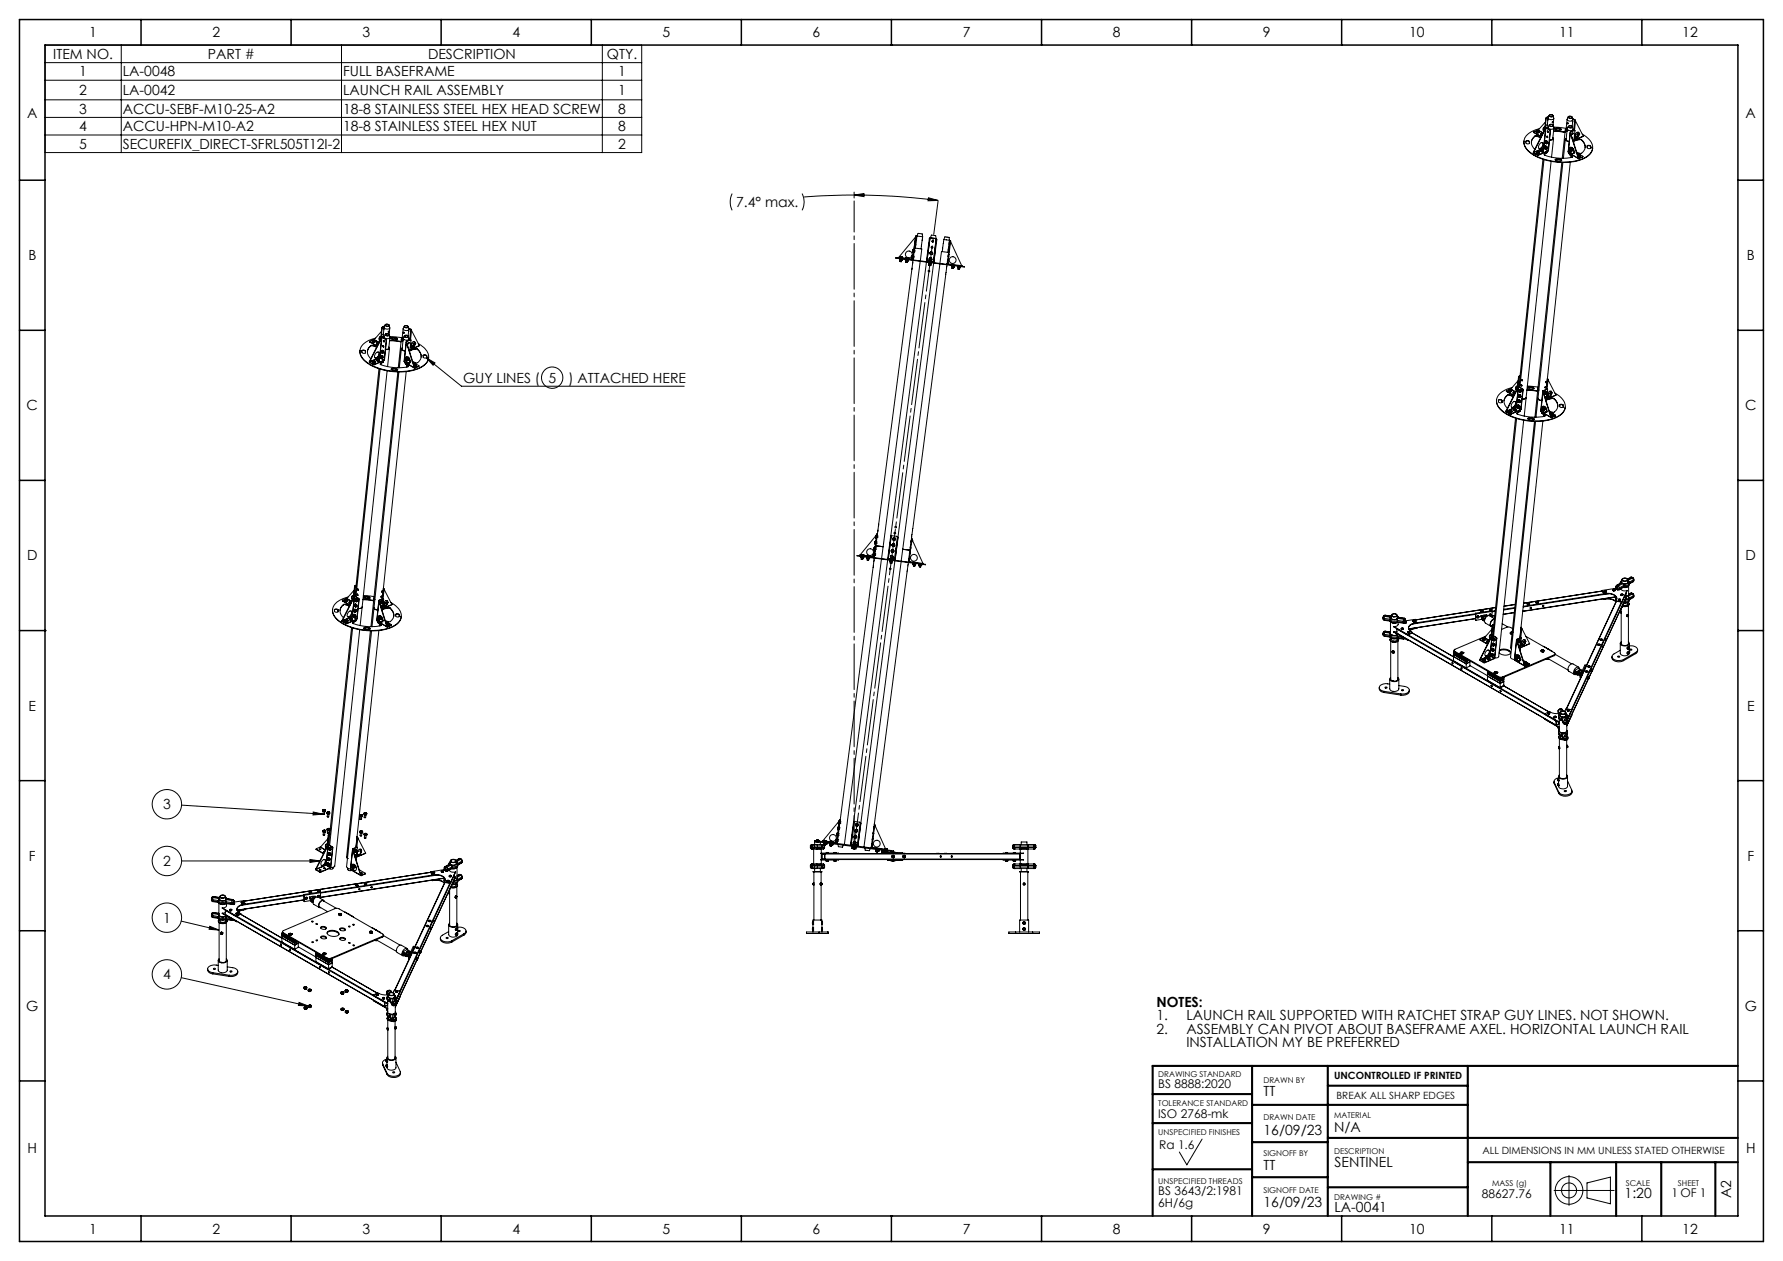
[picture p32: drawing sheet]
<svg xmlns="http://www.w3.org/2000/svg" width="594mm" height="420mm" viewBox="0 0 594 420" stroke-linecap="round" stroke-linejoin="round" font-family="sans-serif">
<defs><g id="words">
<g font-size="4.7">
<text x="29.7" y="12.4">1</text>
<text x="70.7" y="12.4">2</text>
<text x="120.7" y="12.4">3</text>
<text x="170.7" y="12.4">4</text>
<text x="220.7" y="12.4">5</text>
<text x="270.7" y="12.4">6</text>
<text x="320.7" y="12.4">7</text>
<text x="370.7" y="12.4">8</text>
<text x="420.7" y="12.4">9</text>
<text x="469.4" y="12.4">10</text>
<text x="519.4" y="12.4">11</text>
<text x="560.4" y="12.4">12</text>
<text x="17.7" y="19.6">ITEM NO.</text>
<text x="69.2" y="19.6">PART #</text>
<text x="142.6" y="19.6">DESCRIPTION</text>
<text x="202.2" y="19.6">QTY.</text>
<text x="26.4" y="25.5">1</text>
<text x="40.9" y="25.5">LA-0048</text>
<text x="114.3" y="25.5">FULL BASEFRAME</text>
<text x="206" y="25.5">1</text>
<text x="26.4" y="31.7">2</text>
<text x="40.9" y="31.7">LA-0042</text>
<text x="114.3" y="31.7">LAUNCH RAIL ASSEMBLY</text>
<text x="206" y="31.7">1</text>
<text x="9.1" y="39.2">A</text>
<text x="26.4" y="37.9">3</text>
<text x="40.9" y="37.9">ACCU-SEBF-M10-25-A2</text>
<text x="114.3" y="37.9">18-8 STAINLESS STEEL HEX HEAD SCREW</text>
<text x="206" y="37.9">8</text>
<text x="581.6" y="39.2">A</text>
<text x="26.4" y="43.7">4</text>
<text x="40.9" y="43.7">ACCU-HPN-M10-A2</text>
<text x="114.3" y="43.7">18-8 STAINLESS STEEL HEX NUT</text>
<text x="206" y="43.7">8</text>
<text x="26.4" y="49.6">5</text>
<text x="40.9" y="49.6">SECUREFIX_DIRECT-SFRL505T12I-2</text>
<text x="206" y="49.6">2</text>
<text x="245.2" y="69">7.4° max.</text>
<text x="9.4" y="86.7">B</text>
<text x="581.9" y="86.7">B</text>
<text x="154.3" y="127.5">GUY LINES ( 5</text>
<text x="189.4" y="127.5">) ATTACHED HERE</text>
<text x="8.9" y="136.7">C</text>
<text x="581.4" y="136.7">C</text>
<text x="9" y="186.7">D</text>
<text x="581.5" y="186.7">D</text>
<text x="9.5" y="236.7">E</text>
<text x="582" y="236.7">E</text>
<text x="54.3" y="269.6">3</text>
<text x="9.6" y="286.7">F</text>
<text x="582.1" y="286.7">F</text>
<text x="54.3" y="288.5">2</text>
<text x="54.3" y="307.3">1</text>
<text x="54.3" y="326.2">4</text>
<text x="385.2" y="335.2">NOTES:</text>
<text x="8.7" y="336.7">G</text>
<text x="385.2" y="339.8">1.</text>
<text x="395.2" y="339.8">LAUNCH RAIL SUPPORTED WITH RATCHET STRAP GUY LINES. NOT SHOWN.</text>
<text x="581.2" y="336.7">G</text>
<text x="385.2" y="344.3">2.</text>
<text x="395.2" y="344.3">ASSEMBLY CAN PIVOT ABOUT BASEFRAME AXEL. HORIZONTAL LAUNCH RAIL</text>
<text x="395.2" y="348.8">INSTALLATION MY BE PREFERRED</text>
<text x="420.9" y="365.1">TT</text>
<text x="444.5" y="376.9">N/A</text>
<text x="420.9" y="378.1">16/09/23</text>
<text x="9.2" y="384.2">H</text>
<text x="420.9" y="389.8">TT</text>
<text x="444.6" y="388.7">SENTINEL</text>
<text x="581.7" y="384.2">H</text>
<text x="541.2" y="398.9">1:20</text>
<text x="576.7" y="399.1" transform="rotate(-90 576.7 399.1)">A2</text>
<text x="420.9" y="402.2">16/09/23</text>
<text x="444.6" y="403.7">LA-0041</text>
<text x="29.7" y="410.9">1</text>
<text x="70.7" y="410.9">2</text>
<text x="120.7" y="410.9">3</text>
<text x="170.7" y="410.9">4</text>
<text x="220.7" y="410.9">5</text>
<text x="270.7" y="410.9">6</text>
<text x="320.7" y="410.9">7</text>
<text x="370.7" y="410.9">8</text>
<text x="420.7" y="410.9">9</text>
<text x="469.4" y="410.9">10</text>
<text x="519.4" y="410.9">11</text>
<text x="560.4" y="410.9">12</text>
</g>
<g font-size="4">
<text x="385.9" y="362.4">BS 8888:2020</text>
<text x="385.9" y="372.2">ISO 2768-mk</text>
<text x="386.2" y="382.8">Ra 1.6</text>
<text x="385.9" y="397.9">BS 3643/2:1981</text>
<text x="385.9" y="401.9">6H/6g</text>
<text x="493.7" y="399.2">88627.76</text>
<text x="556.9" y="398.7">1 OF 1</text>
</g>
<g font-size="3.3">
<text x="444.4" y="359.5">UNCONTROLLED IF PRINTED</text>
<text x="445.3" y="365.9">BREAK ALL SHARP EDGES</text>
<text x="493.9" y="384.3">ALL DIMENSIONS IN MM UNLESS STATED OTHERWISE</text>
</g>
<g font-size="2.7">
<text x="385.9" y="358.7">DRAWING STANDARD</text>
<text x="420.9" y="360.6">DRAWN BY</text>
<text x="385.9" y="368.5">TOLERANCE STANDARD</text>
<text x="420.9" y="373.2">DRAWN DATE</text>
<text x="444.4" y="372.2">MATERIAL</text>
<text x="385.9" y="378">UNSPECIFIED FINISHES</text>
<text x="420.9" y="385.2">SIGNOFF BY</text>
<text x="444.4" y="384.3">DESCRIPTION</text>
<text x="385.9" y="394.2">UNSPECIFIED THREADS</text>
<text x="497.1" y="394.9">MASS (g)</text>
<text x="541.6" y="394.9">SCALE</text>
<text x="559" y="394.9">SHEET</text>
<text x="420.9" y="397.5">SIGNOFF DATE</text>
<text x="444.4" y="399.7">DRAWING #</text>
</g>
</g></defs>
<g fill="none" stroke="#000" stroke-width=".33">
<path d="M15 15h198.8v35.8h-198.8zM40.4 15v35.8M113.8 15v35.8M200.7 15v35.8M15 20.9h198.8M15 26.7h198.8M15 33.2h198.8M15 39.1h198.8M515 39.4l.1 .1M515 39.4l-.4 3.8M515.1 39.5l-.4 3.5M515.2 39.1l-.2 .3"/>
<path d="M515.2 39.1l.1 .1M515.3 39.2l-.2 .3M515.7 39.9l-.2 .1M515.7 39.6v.4M515.7 39.6l-.1 .2M515.7 39.3l-.3 3.4M515.9 38.9l-.6 .3M515.9 38.8l-.7 .3M516.1 38.4l-.3 .8a1.07 1.07 0 0 0 1.8 .2l-.1-.8M516.1 38.4a.72 .72 0 0 1 .8-.2 .72 .72 0 0 1 .5 .6 .89 .89 0 0 1-1.3-.4zM516.3 38.3a.56 .56 0 0 1 .6-.1 .56 .56 0 0 1 .3 .6 .57 .57 0 0 1-.6 .2 .57 .57 0 0 1-.3-.7zM517.6 39.5l-.2 2.1"/>
<path d="M522.1 39.8l-.4 3.6M522.4 38.9l-.3 .8a1.08 1.08 0 0 0 1.9 .2l-.2-.8M522.5 38.9v-.1a.67 .67 0 0 1 .8-.1 .67 .67 0 0 1 .4 .6 .76 .76 0 0 1-1.2-.4zM522.6 38.9a.55 .55 0 0 1 .7-.3 .55 .55 0 0 1 .3 .7 .62 .62 0 0 1-1-.4zM523.9 39.5l.8 .5M523.9 39.6l.7 .4M524 40l-.2 2.1M524.6 40l.3 .3M524.6 40l-.3 3.4M524.7 40l.1 .2M524.7 40h-.1M15 45h198.8"/>
<path d="M507.7 47a5.4 5.4 0 0 0 3.7 4.9 19.7 19.7 0 0 0 17 .5 4 4 0 0 0 2.2-3M508.4 47.1a.76 .76 0 0 1 1.1 .2M509.5 47.3l.1 .4M509.6 47.2a.64 .64 0 0 0-1-.4 .64 .64 0 0 0-.2 1 .64 .64 0 0 0 1 .1l.2-.2M509.6 47.2v.5M509.6 47.2l-.1 .1M510.8 50.7l.1 .3M510.8 50.7h.1M510.9 51l1.3 .7M510.9 50.8l1.3 .8M510.9 50.8v.2M510.9 50.7v.1"/>
<path d="M511 44v.2M511 44.1l2.5 1.4M511 44.2l2.4 1.4M511 44.1v.1M511.4 45.3a2.69 2.69 0 0 0-.1 4.4M511.4 45.5l-.9 .8-.3 1M511.4 45.3v.2M511.8 43.7l.1 .1M511.8 43.7l.1 .5M511.8 50.7l.2 .1M511.8 50.7l.4 .5M511.9 43.8l.3 .2"/>
<path d="M511.9 43.8v.1M511.9 44.2l.5 .1M511.9 43.9l.3 .1M511.9 43.9v.3M512 50.6v.2M512 50.6l-.2 .1M512 43.6l-.1 .2M512 43.6h.4M512 43.6l-.2 .1M512 43.6h.3M512 50.8l.2 .1M512 50.8l.4 .1"/>
<path d="M512.1 45.3h-.7M512.1 45.4l-.7 .1M512.1 45.3l1.2 .5M512.1 45.3v.1M512.1 45.4l1.2 .5M512.2 51.6h.3M512.2 51.7h.3M512.2 44l.2 .1M512.2 44h.4M512.2 51.6v.1M512.2 51.2h.5M512.2 50.9v.3"/>
<path d="M512.3 43.6h.1M512.3 50.5l-.3 .1M512.3 50.5l.4 .1M512.3 50.5h.1M512.3 43.3l-1.3 .8M512.3 43.3h.1M512.3 43.3l1.8 1-1.7-1M512.4 44.1v.2M512.4 43.3h.1M512.4 50.5h.1M512.4 50.5l.3 .1M512.4 43.6l.3 .2"/>
<path d="M512.4 50.9h-.2M512.4 50.9h.3M512.5 51.6l3.2-1.4-3.2 1.5M512.5 51.6v.1M512.6 44l-.2 .1M512.7 50.6l.1 .2M512.7 50.6l.1 .1M512.7 50.9v.3M512.7 43.8l-.1 .2M512.7 43.8l.1 .1M512.8 50.8l-.4 .1M512.8 50.8l-.1 .1"/>
<path d="M512.8 43.9l-.2 .1M512.8 43.9l-.4 .4M512.8 50.7v.1M512.8 50.7l-.1 .5M512.9 42.8a5.9 5.9 0 0 0-5.2 4.3 6.2 6.2 0 0 0 4.4 5 19.3 19.3 0 0 0 16.5 .1 3.6 3.6 0 0 0 .1-6.4l-1.6-1.1M513.2 47.7a.63 .63 0 0 1 .9 0 .63 .63 0 0 1-.1 .9 .81 .81 0 0 1-.5 .8 .81 .81 0 0 1-.9-.3v-.6zM513.2 44.5l.1 .1M513.2 44.5l.1 .5M513.3 50.1l.1 .1M513.3 50.1l.3 .5M513.3 44.6l.3 .2M513.3 44.6v.1"/>
<path d="M513.3 45l.3 .1M513.3 50l.1 .2M513.3 50v.1M513.3 44.7l.3 .1M513.3 44.7v.3M513.4 50.2l.2 .1M513.4 50.2l.4 .1M513.4 44.4l-.1 .2M513.4 44.4l.6 .1M513.4 44.4l-.2 .1M513.6 44.8l.2 .1M513.6 44.8h.2"/>
<path d="M513.6 50.6h.4M513.6 50.3v.3M513.6 49.9l-.3 .1M513.6 49.9l.5 .1M513.6 49.9h.1M513.7 44.4h.1M513.7 44.4h-.3M513.7 49.9h.1M513.8 49.9h.1M513.8 50.3h-.2M513.8 50.3h.3M513.8 49.9l.3 .1"/>
<path d="M513.9 47.5a1.35 1.35 0 0 1-1.2 1.9M514 53l-8 75.8M514.1 50v.2M514.1 50l.1 .1M514.1 50.3l-.1 .3M514.1 49.4h.1M514.1 49.4l-3.2 1.3M514.1 50.2l-.3 .1M514.1 50.2v.1M514.2 49.4l1.6 .8M514.2 50.1l-.1 .1M514.2 49.4l-3.3 1.4"/>
<path d="M514.2 50.1l-.2 .5M514.2 49.2l-.1 .2M514.2 49.2h.1M514.3 49.2v.1M514.4 53.1l-8.1 75.9M514.4 49.4h.1M514.5 42.4l-.3 .4 .1 1M514.5 51.5h.1M514.5 51.3v.2a14 14 0 0 0 8.4 1l.9-.1v-.3M514.5 51.3v.2M514.6 51.5l-.1 .1M514.6 49.2l.2 .3"/>
<path d="M514.7 42.4a.88 .88 0 0 0-.4 1.5M514.7 42.5l-.5 .1M514.7 48.8l-.1 .4M514.7 48.8h.2M514.7 49.6v.1M514.8 47.4l.2 .4M514.8 48.7l.1 .1M514.8 48.7l-.1 .1M514.8 42.8l-4 7.9M514.8 42.8h.1M514.8 48.7l.5 .1M514.8 47.1v.3"/>
<path d="M514.8 47.1h.3M514.8 49.5h.3M514.8 49.5l.2 .1M514.9 40.6l-2.5 2.7M514.9 42.8l-.7 6.4M514.9 42.8l-4 7.9M514.9 48.8l.3 .4M514.9 48.8l.3 .1M515 42.6l-.2 .2M515 46.9l.1 .2M515 46.9l-.2 .2M515 46.9l.5 .2"/>
<path d="M515 42.6l-.1 .2M515 47.8h.3M515 47.8l.2 .1M515 42.6l-.7 6.6M515 42.6l1.3 .7M515 42.6l1.4 .7M515.1 47.1l.3 .3M515.1 47.1l.2 .1M515.1 49.5l-.1 .1M515.2 49.2l.1 .2M515.2 48.9v.3M515.2 49.2l-.1 .3"/>
<path d="M515.3 49.4l-.2 .1M515.3 47.8l-.1 .1M515.3 47.2l.1 .2M515.3 48.8l.1 .5M515.3 48.8l-.1 .1M515.4 42.6l-.1 .1M515.4 47.4v.2M515.4 47.4l-.1 .4M515.4 42.4l-.2 .2M515.4 45.6h.1M515.4 45.6v-.3l.2 .5M515.4 47.6l-.1 .2"/>
<path d="M515.4 50.7v.1M515.4 50.7l-.9 .6M515.4 50.8l-.9 .7M515.4 49.3l-.1 .1M515.4 49.3l-.4 .3M515.5 41.6l-.1 .1M515.5 50.4l-.1 .3M515.5 41.3v.5M515.5 50.6l-.1 .2M515.5 47.1l.2 .5M515.5 47.1l-.2 .1M515.6 43.9v-.3l.2 .5"/>
<path d="M515.7 47.6h-.3M515.7 47.6l-.5 .3M515.8 42.5l-.1 .4M516.1 41.6l-.3 .8a1.1 1.1 0 0 0 1.9 .2l-.2-.8M516.1 41.6a.79 .79 0 0 1 1.4 .3 .87 .87 0 0 1-1.4-.3zM516.2 41.6l.1-.1a.52 .52 0 0 1 .7-.2 .52 .52 0 0 1 .2 .7 .63 .63 0 0 1-1-.4zM516.3 43.3l.1 .4M516.4 43.3l.1 .3M516.4 43.3h-.1M516.4 43.7l-.6 6.5M516.5 43.6l-.1 .1M516.5 43.6l-.7 6.6"/>
<path d="M516.7 53.7l-8.3 78.7M517.3 46l-.3 .5h-.8M517.3 45.8a.52 .52 0 0 1 .1 .7 .52 .52 0 0 1-.7 .2h-.5M517.6 43.6l3.8 .4M517.6 43.7l3.8 .4M517.6 46.2l-.7 6.1M517.6 42.4l4.2 .4M517.7 42.7l-.4 3.6M518.5 42.7l1.1 .1M518.5 42.7a.38 .38 0 0 0-.4 .1 .38 .38 0 0 0 0 .5 .38 .38 0 0 0 .5 0h.4a.73 .73 0 0 0 1.1-.3l-.5-.2M518.5 42.8l-.5 .2M518.5 42.8l1.1 .1"/>
<path d="M518.5 42.7v.1M518.7 53.1l-.6 .2M518.7 53.1h.9M518.7 53a.37 .37 0 0 0-.5-.1 .37 .37 0 0 0 0 .5 .37 .37 0 0 0 .5 .1l.2 .1a.82 .82 0 0 0 1.3-.3l-.6-.3M518.7 53h.9M518.7 53v.1M519.6 42.9l.6 .3M519.6 42.8v.1M519.6 53.1l.6 .4M519.6 53v.1M520.3 54.1l-8.9 84.9M520.7 54.1l-9 84.8"/>
<path d="M521.5 46.4l-.7 6.3M521.5 43.2l-1 9.5M521.7 43.1l.3 .6M521.8 46.3a.74 .74 0 0 0 1 .8M521.8 42.9l-.3 .5 .5 .4M521.8 46.1a.54 .54 0 0 0-.2 .7 .54 .54 0 0 0 .6 .3h.6M522.2 42.7h-.3l.2 .3-.4 3.6M522.4 40.9l.1 .3M522.5 42.1l-.4 .8a1.12 1.12 0 0 0 1.9 .2l-.2-.8M522.5 50.6l.1 .3M522.5 50.6h.1M522.5 50.6v.1"/>
<path d="M522.5 42.1v-.1a.67 .67 0 0 1 .8-.2 .67 .67 0 0 1 .4 .7 .8 .8 0 0 1-1.2-.4zM522.6 42.1a.62 .62 0 0 1 .7-.2 .62 .62 0 0 1 .4 .6 .69 .69 0 0 1-1.1-.4zM522.6 50.9l3.3 1.9M522.6 50.9l3.2 1.8M522.6 50.8v.1M522.8 51.1l.1 .3M522.8 51.1l.1 .2M522.9 51.4l.9 .8M522.9 51.4l.2 .2M522.9 51.3l.9 .8M522.9 51.3v.1M523 51.5h-.1"/>
<path d="M523 49.2a1.07 1.07 0 0 1 1.3 .7 1.07 1.07 0 0 1-.5 1.3 1.44 1.44 0 0 1-.8-2zM523 49.8l.2 .1M523 49.8l.3 .5M523.1 44.1l-.6 6.5M523.1 54l-8 75.7 .4-3.5M523.1 44.3l-.6 6.3M523.1 44.3l2.7 8.4M523.2 43.9l-.1 .4M523.2 43.9l.1 .1M523.2 49.1a1.29 1.29 0 0 0 .9 2M523.2 49.9l.1 .2M523.2 44.3h-.1"/>
<path d="M523.2 44.3l2.7 8.4M523.3 44l-.1 .3M523.3 44l1.4-.5-.4 4M523.3 49.4h.5M523.3 49.4l.2 .1M523.3 49.4l-.3 .4M523.3 44l-.1 .2M523.3 50.1l.3 .1M523.3 50.1v.2M523.3 51.8v.7M523.4 49.7l-.1 .4M523.4 49.7l-.2 .2"/>
<path d="M523.5 49.5l-.1 .2M523.5 50.3v.1M523.6 50.2l-.3 .1M523.7 49.4l-.2 .1M523.7 49.4l.2 .1M523.7 49.4l-.3 .3M523.8 46l.1 .3M523.8 46v.1M523.8 52.2l.1 .1M523.8 49.4h-.1M523.8 49.4l.1 .1M523.8 52.1v.1"/>
<path d="M523.8 49.9l-.2 .3M523.9 49.5l-.1 .4M523.9 44.3l-.1 .3M523.9 40.3v.3M524 44.3l-.3 .4M524 43.2l-.1 .4M524 50.1l-.9 .4M524 50.1l.4 .3M524.1 49.5l-.1 .6M524.2 51.1h.1M524.2 50.9h.1M524.2 50.9v.2"/>
<path d="M524.3 50.9h.1M524.4 50.7h.1M524.4 50.7l-.1 .2M524.4 50.7l-.2 .2M524.4 43.4h.3M524.4 43.4l-1.2 .5M524.7 45.7h.1M524.6 45.2h.1M524.6 46.9h-.3h.4M524.6 45.2l.3 .1M524.7 45.9h.2M524.7 45.2h.1"/>
<path d="M524.7 45.7h.2M524.7 45.2l.2 .1M524.7 46.7v.2M524.9 40.3l-.5 3.1M524.9 40.3l2.6 5M524.9 45.3l.1 .2M524.9 45.3l.2 .2M524.9 45.7v.2M525 45.5l-.3 .2M525 45.5l-.1 .2M525 44.4a.67 .67 0 0 1 1.1-.2 .67 .67 0 0 1-.1 1.1 .72 .72 0 0 1-.6 .7 .72 .72 0 0 1-.9-.4zM525.1 45.5h-.1"/>
<path d="M525.1 45.5l-.2 .4M525.3 50.9l2 1.3M525.5 44.9l.2 .1M525.5 44.9l.3 .4M525.6 51.7l.1 .1M525.6 44.7l.1 .3M525.6 44.7l-.1 .2M525.6 51.7v.1M525.7 51.8l.3 .1M525.7 51.8v.1M525.7 51.9h.3M525.7 45l.2 .1"/>
<path d="M525.7 45h.2M525.7 52.2l.4 .1M525.7 51.9v.2M525.8 52.7l.2 .2M525.8 51.6h.4M525.8 51.6l-.1 .2M525.8 51.6l-.2 .1M525.9 44a1.35 1.35 0 0 1-1.2 2M525.9 45.1v.1M525.9 45.1h.1M525.9 52.7h.1M525.9 52.7h-.1"/>
<path d="M525.9 44.6l-.3 .1M525.9 44.6h.1M526 51.9l.2 .1M526 44.6h.1M526 52.7v.2M526 44.5l-1.3 .5M526.1 51.5h.1M526.1 51.5l-.3 .1M526.2 46.4l.7 .1M526.2 46.5l.7 .2M526.2 46.4l-1.5 .3M526.2 46.4v.1"/>
<path d="M526.2 46.5l-1.5 .4M526.2 52l-.1 .3M526.2 51.6l.3 .1M526.3 51.9l-.1 .1M526.3 51.9h-.3M526.5 51.7l-.2 .2M526.5 51.7v.2M526.5 51.9h-.2M526.5 51.9v.2l-.4 .2M526.9 46.5a2.54 2.54 0 0 1 1.2 2.5 2.54 2.54 0 0 1-1.7 2.1l-1.1-.4M526.9 46.7l1 1.4 .2 1.1M526.9 46.5v.2"/>
<path d="M527.2 52.3l-1.2 .6M527.3 52.2l-1.3 .5M527.3 52.2l-.1 .1M527.3 52.1l-.1 .2M527.5 45.3h.1M527.5 45.4l-3.1 1.3h.3M527.5 45.3l-3.1 1.4M528.7 48.7a.78 .78 0 0 1 1.2 .2M529.9 48.9v.4M529.9 48.7v.6M529.9 48.7v-.1a.63 .63 0 0 0-1 0 .63 .63 0 0 0 .1 .9 .63 .63 0 0 0 .9-.2M529.9 49.3h.1"/>
<path d="M529.9 48.7v.2M243.9 64.5a6.4 6.4 0 0 0 0 5.5M267.2 64.5a6.1 6.1 0 0 1 0 5.5M284.6 64v2M284.6 65l3.2-.5v1zM284.6 65l12.9 .4 15 1.4M284.6 65l-16.7 .6M305 78.9l-5.6 6.9M305 78.9l-.6 4.2M305 78.9h.2M305 78.9l-.8 7.5M305.1 78.6l-.1 .3"/>
<path d="M305.1 78.6l.1 .3M305.2 78.9l-1 7.5M305.5 78.6l1.9 .3M305.5 78.6l.4-.9 1.3 .2 .2 1M305.5 78.6l-.6 4M307.4 78.9l-.6 4M309.3 65.9l3.2 .9-3.3 .1zM309.6 79.5h.2M309.6 79.5l-1 7.5M309.8 79.5l-1 7.5M309.8 79.3l-.2 .2M309.8 79.3v.2"/>
<path d="M309.8 79.3l2.1 .4-1 7.6M309.8 79.3l-1 7.6M310 79.2l1.9 .2M310 79.2l.4-.9 1.3 .2 .2 .9M310 79.2v.1M311.8 79.5h.1M311.9 79.4l-.1 .2M311.9 79.5l.2 .4-1 7.2M311.9 79.5l-.5 4M314.4 79.8l1.9 .2M314.4 79.8l.4-.9 1.3 .1 .2 1M314.4 79.8l-.5 4"/>
<path d="M298.4 85.8l22.9 3zM299.3 85.8h.2M299.3 85.8h.1M299.3 85.8l-.1 .1M299.4 85.8h.4M299.5 85.8l4.5 .8M299.5 85.8v.2M299.6 86.5l.2 .1M299.6 86.5l.1 .1M299.7 86.2h.2M299.7 86.6h.1M299.7 86.2h.1"/>
<path d="M299.7 86.2l-.1 .3M299.8 86.6h.3M299.8 87l.1 .1M299.8 85.6h.2M299.8 85.5l.2 .1M299.8 85.6v.2M299.8 85.5v.1M299.9 86.5l.2 .1M299.9 86.5l-.1 .1M299.9 86.6l-.1 .4M299.9 87.1h.4M299.9 86.2l.5 .1"/>
<path d="M299.9 86.2v.3M300 85.6h.2M300 85.6h.4M300.1 86.6h.3M300.1 86.6l.4 .1M300.2 85.6v.3M300.4 86.6l.1 .1M300.4 86.6l-.1 .5M300.4 86.3h.2M300.4 86.3v.3M300.4 85.6h-.2M300.4 85.6l.2 .1"/>
<path d="M300.4 85.6h.3M300.5 86.7h.1M300.6 86.6l-.1 .1M300.6 86.3h.1M300.6 86.3v.3M300.6 85.9l1.2 .2M300.7 85.6l-.1 .1M300.7 85.6v.1M300.7 85.7l-.1 .3M301.6 86.8h.1M301.7 86.4l.2 .1M301.7 86.4l-.1 .4"/>
<path d="M301.7 86.8h.2M301.7 86.8l.4 .1M301.7 86.4h.1M301.8 87.3h.1M301.8 87.3v.1M301.8 85.8v.3M301.8 87.4h.1M301.8 86.8v.5M301.9 86.8l.2 .1M301.9 87.3l.4 .1M301.9 87.4h.4M301.9 86.5h.5"/>
<path d="M301.9 86.5v.3M302 85.8l.2 .1M302 85.8l.4 .1M302 85.8h-.2M302.1 86.9h.2M302.1 86.9h.4M302.2 85.9h.2M302.2 85.9v.3M302.3 86.9h.2M302.3 86.9v.5M302.4 86.5l.2 .1M302.4 86.5l-.1 .4"/>
<path d="M302.4 85.9l.2 .1M302.4 85.9h.2M302.5 86.9h.1M302.6 86.9h-.1M302.6 86.5v.1M302.6 85.9v.1M302.6 86v.2l1.2 .1M302.6 86.6v.3M303.8 85.7v.3M303.8 86h.1M303.8 86.3l.1 .1M303.8 86l.3 .2"/>
<path d="M303.9 85.3v.3M303.9 85.6l-.1 .1M303.9 85.3l-.1 .4M303.9 85.6h.3M303.9 85.1h.1M303.9 85.1v.2M304 85.1l-.1 .2M304 85.1l.2 .1M304 85.1h.2M304.1 86.2v.1M304.1 86.2l-.3 .1M304.1 84h.1"/>
<path d="M304.1 83.8v.2M304.1 84h.3M304.1 83.3v.3M304.1 83.6v.2M304.1 83.3v.5M304.1 83.6h.3M304.2 86.7l-11.9 91.1M304.2 83.1h.1M304.2 83.1l-.1 .2M304.2 86.4v.2M304.2 83.1l.3 .1M304.3 85.8h.1"/>
<path d="M304.3 85.4h.1M304.3 85.3v.5M304.3 84l-.1 1.1M304.6 83.8h.1M304.6 83.3h.1M304.6 83.3v.6M304.7 82.6l2.4 .3-.5 4M306.6 87l-12.4 95.1M308.6 87h.2M308.6 87.3l-11.8 91.3M308.7 87.1l-.1 .1M308.8 87h.1"/>
<path d="M308.8 86.8v.1M308.8 86.9l.1 .1M308.8 87l1.8 .3M308.8 86.9h.1M309.4 87.8h.2M309.4 87.8h.1M309.4 87.4l.4 .1M309.4 87.4h.1M309.4 87.4v.4M309.5 88.3l.5 .1M309.5 88.3l.4 .1M309.5 86.8h.1"/>
<path d="M309.5 88.3h.1M309.5 88.2l.2 .4 .3-.2M309.5 86.8h.4M309.5 86.8l-.1 .3-.5-.1M309.5 87.8v.5M309.6 87.8l.4 .1M309.6 87.8h.2M309.6 86.5l.3 .2M309.6 86.8h.3M309.6 86.8v.3M309.7 86.1l-.1 .4M309.8 87.8l.2 .1"/>
<path d="M309.8 84.5l.4 .3M309.8 87.5h.5M309.8 87.5v.3M309.9 86.8l.2 .1M309.9 86.8l.4 .1M309.9 88.4h.1M309.9 84l-.1 .5M310 88.4h.1M310 88.3v.1M310 87.9h.2M310 88.4h-.1M310 87.9v.5"/>
<path d="M310.1 85.9l.3 .3M310.1 85.9l-.4 .2M310.1 86.9h.2M310.1 86.9v.3M310.3 86.9h.1M310.3 87.5l-.1 .4M310.3 87.5h.1M310.3 86.6l-.4 .1M310.3 83.9l.4 .3M310.3 83.9l-.4 .1M310.4 86.2l-.1 .4M310.4 86.9h.1"/>
<path d="M310.4 86.9v.3l.5 .1M310.6 84.6l-.4 .2M310.6 87.3h.3M310.6 87.3v.1M310.7 84.2l-.1 .4M310.9 87.3l-.1 .1M311 87.6l-12.8 98.6M311.1 87.3h.1M311.1 87.3l-.1 .1M311.1 87.1h.1M311.1 87.1v.2M311.4 83.5h.2l-.6 4"/>
<path d="M313.1 87.9l-12.4 95M315.5 88.2l-11.8 91.1M315.6 87.8v.1M315.6 87.9l-.1 .1M315.6 87.8h.1M315.6 87.3h.1M315.7 86.8l-.1 .5M315.7 87.8l-.1 .1M315.8 87.7l.1 .2M315.8 87.7l-.2 .1M315.8 87.7l-.1 .1M315.8 87.9v.2l.1-.2"/>
<path d="M315.8 87.9h.1M315.8 87.9l-.1 .2M315.9 85.3h.1M315.9 87.9l4.5 .6M315.9 84.8h.1M315.9 84.8v.5M316.1 84.1l-2.4-.3-.6 4M316.3 80l-.5 4M316.5 80.1l.2 .4M316.5 80.1l-.9 7.7M316.7 80.5l3.7 8M316.7 80.5l-.9 7.2"/>
<path d="M317 88.8h.1M317 88.4l.3 .1M317 88.4h.1M317 88.4v.4M317.1 88.8h.4M317.1 89.3l.5 .1M317.2 88.8h.3M317.2 88.8h-.1M317.2 88.8l-.1 .5M317.3 88.5h.4M317.3 88.5l-.1 .3M317.5 88.8h.2"/>
<path d="M317.5 88.8l.3 .1M317.7 88.8l.1 .1M317.7 88.9l-.1 .5M317.7 88.5l.3 .1M317.7 88.5v.3M318 88.9h-.2M318 88.5v.1M318 88.6v.3M319 89l.1 .1M319 89v.1M319 88.7h.3M319 89.1h.1"/>
<path d="M319 88.7v.3M319.1 89.1h.1M319.1 89.1h.3M319.1 88.7h-.1M319.2 89.6l.5 .1M319.2 89.6h.1M319.2 89.1v.5M319.2 89.1h.2M319.3 88.7l.5 .1M319.3 88.7l-.1 .4M319.4 89.1h.3M319.4 89.1l.4 .1"/>
<path d="M319.7 89.1l.1 .1M319.7 89.2v.5M319.8 88.8h.1M319.8 88.8l-.1 .3M319.9 88.8h.1M319.9 89.1l-.1 .1M320 88.8l-.1 .3M320.4 88.5l.1 .2zM119.9 116.7a5.4 5.4 0 0 0 3.7 5 19.5 19.5 0 0 0 17.2 .3l1.3-1.1 .7-1.7M120.5 116.9h.1a.75 .75 0 0 1 1.1 .2M121.7 117.1l.1 .3M121.8 117a.64 .64 0 0 0-1-.5 .64 .64 0 0 0-.1 1.1l.7 .1 .4-.3"/>
<path d="M121.8 117v.4M121.8 117l-.1 .1M123.2 113.7l.1 .3M123.3 113.8l2.4 1.4M123.3 114l2.3 1.3M123.3 113.8v.2M123.6 115.1a2.69 2.69 0 0 0-.1 4.4M123.6 115.2l-.7 .7-.5 1.1M123.6 115.1v.1M124 113.5l.1 .5M124 113.5h.1M124.1 113.5l.3 .3"/>
<path d="M124.1 113.5v.2M124.1 114l.5 .1M124.1 113.7l.3 .1M124.1 113.7v.3M124.2 113.4l-.1 .1M124.2 113.4h.4M124.2 113.4l-.2 .1M124.2 115.2h-.6M124.2 115.2l1.3 .5M124.3 115.1h-.7M124.3 115.1l1.2 .5M124.3 115.1l-.1 .1"/>
<path d="M124.4 113.8h.2M124.5 113.3h.1M124.5 113.3l-.3 .1M124.5 113.1l-1.2 .7M124.5 113.1h.2M124.5 113.1l1.8 1M124.6 113.8v.3M124.6 113.1h.1M124.6 113.4l.3 .1M124.7 113.1l1.6 .9M124.8 113.7l-.4 .1M124.8 113.7l-.2 .1"/>
<path d="M124.9 113.5l-.1 .2M124.9 113.5l.1 .2M125 113.7h-.2M125 113.7l-.4 .4M125.1 112.6a5.9 5.9 0 0 0-5.2 4.3 6.3 6.3 0 0 0 4.4 5 19.8 19.8 0 0 0 16.3 .2 3.6 3.6 0 0 0 2.2-3.2 3.6 3.6 0 0 0-1.8-3.3l-1.7-1.1M125.3 117.6a.64 .64 0 0 1 1-.2 .64 .64 0 0 1-.1 1 .79 .79 0 0 1-.5 .8 .79 .79 0 0 1-.9-.3zM125.4 114.3l.1 .1M125.4 114.3l.1 .5M125.5 119.9l.2 .1M125.5 119.9l-.1 .2 .4 .3M125.5 114.4l.3 .2M125.5 114.8h.4"/>
<path d="M125.5 114.4l.1 .1M125.6 119.8l.1 .2M125.6 119.8l-.1 .1M125.6 114.5l.2 .1M125.6 114.5l-.1 .3M125.6 114.2l-.1 .2M125.6 114.2h.4M125.6 114.2l-.2 .1M125.7 120l.1 .1M125.7 120l.3 .1M125.8 114.6h.2zM125.9 119.6l-.3 .2"/>
<path d="M125.9 119.6l.4 .1M125.9 119.6h.1M125.9 114.1h.1M125.9 114.1l-.3 .1M126 119.6h.1M126 119.6l.3 .1M126 114.2h.1M126.1 117.3a1.34 1.34 0 0 1-1.1 1.9M126.3 119.7l.1 .2M126.3 119.2h.1M126.3 119.2l-3.1 1.3M126.4 119.9l-.4 .2"/>
<path d="M126.4 119.9l-.1 .2M126.4 119.2l1.6 .8M126.4 119.2l-3.3 1.4M126.4 119.9h.1M126.4 119.9l-.1 .4M126.5 118.9l-.2 .3M126.5 118.9v.1M126.5 119l1.5 .9M126.6 119.2h.1M126.7 112.1l-.3 .6 .1 .8M126.8 118.9l.3 .4M126.9 112.1a.92 .92 0 0 0-.4 1.5"/>
<path d="M126.9 112.3h-.4M126.9 118.6l-.1 .3M127 119.4h.1M127 117.2l.2 .4M127 118.4l.2 .2M127 118.4l-.1 .2M127 112.6l-4 7.8M127 112.6h.1M127 118.4l.6 .2M127.1 116.9l-.1 .3M127.1 119.3l.1 .1M127.1 110.3l-2.4 2.8"/>
<path d="M127.1 112.6l-.6 6.3M127.1 112.6l-3.9 7.9M127.2 118.6l.2 .3M127.2 118.6l.2 .1M127.2 118.6h-.3M127.2 112.3l-.1 .3M127.2 112.4l-.2 .2M127.2 116.7l.2 .1M127.2 116.7l-.1 .2M127.2 109.2h.1M127.2 109.2l-.4 3.8M127.2 112.3l-.7 6.7"/>
<path d="M127.2 112.3l1.3 .8M127.2 112.3l1.4 .7M127.2 116.7l.5 .2M127.2 117.6l.3 .1M127.3 109.2l-.3 3.5M127.4 116.8l.2 .4M127.4 116.8l.2 .1M127.4 116.8l-.3 .1M127.4 118.7v.2M127.4 119.3h-.3M127.4 119.3l-.2 .1M127.4 118.9l.1 .2"/>
<path d="M127.4 118.9v.4M127.4 108.8l-.2 .4M127.4 108.8l.1 .1M127.5 119.1l-.1 .2M127.5 108.9l-.2 .3M127.5 117.5l-.3 .1M127.5 117.5v.2M127.6 116.9v.3M127.6 118.6l.1 .4M127.6 118.6l-.2 .1M127.6 117.2l.1 .2M127.6 117.2l-.1 .3"/>
<path d="M127.6 112.2l-.2 .1M127.6 115.4h.1M127.7 115.4v-.3l.1 .5M127.7 117.4l-.2 .1M127.7 119l-.2 .1M127.7 119l-.5 .4M127.7 111.4l-.1 .1M127.7 111.1v.4M127.7 116.9l.2 .4M127.7 116.9h-.1M127.8 109.5l.1-.1v.4M127.8 113.7v-.3l.2 .5"/>
<path d="M127.9 109.7h-.1M127.9 117.3l-.2 .1M127.9 117.3l-.4 .4M128 109l-.4 3.4M128 120l-3.3 1.3M128 120l-3.3 1.5M128 112.2v.5M128.1 108.7l-.6 .2M128.2 108.5l-.8 .3M128.3 108.2l-.3 .8a1.09 1.09 0 0 0 1.9 .2l-.2-.8M128.3 108.2a.76 .76 0 0 1 1.3 .3 .83 .83 0 0 1-1.3-.3zM128.3 111.4l-.3 .8a1.08 1.08 0 0 0 1.9 .1l-.2-.8"/>
<path d="M128.3 111.4l.1-.1a.69 .69 0 0 1 .8-.2 .69 .69 0 0 1 .4 .6 .82 .82 0 0 1-1.3-.3zM128.4 108.2a.65 .65 0 0 1 .7-.2 .65 .65 0 0 1 .4 .5 .72 .72 0 0 1-1.1-.3zM128.5 111.3a.57 .57 0 0 1 .7-.1 .57 .57 0 0 1 .3 .6 .57 .57 0 0 1-.7 .1 .57 .57 0 0 1-.3-.6zM128.5 113.1l.2 .3M128.6 113l.2 .4M128.6 113l-.1 .1M128.7 113.4l-.7 6.5M128.8 113.4h-.1M128.8 113.4l-.8 6.5M129.5 115.8l-.1 .4-1 .1M129.5 115.6a.58 .58 0 0 1 .1 .8 .58 .58 0 0 1-.8 0h-.4M129.8 115.9l-.7 6.2"/>
<path d="M129.8 113.4l3.8 .4M129.8 113.5l3.8 .4M129.8 112.1l4.2 .5M129.9 109.2l-.3 2.2M129.9 112.4l-.4 3.7M130.8 112.5l1 .1M130.8 112.5a.34 .34 0 0 0-.6 .2 .34 .34 0 0 0 .5 .3l.5 .1a.75 .75 0 0 0 1.2-.3l-.6-.2M130.8 112.6l-.6 .2M130.8 112.6l1 .1M130.8 112.5v.1M131.8 112.7l.6 .3M131.8 112.6v.1"/>
<path d="M133.7 116.2l-.7 6.3M133.7 113l-1 9.5M133.9 112.9l.1 .4 .3 .2M134 116a.74 .74 0 0 0 1 .8M134 112.7l-.3 .5 .5 .4M134 115.9a.56 .56 0 0 0-.2 .7 .56 .56 0 0 0 .7 .3h.5M134.3 109.5l-.4 3.7M134.4 112.5l-.2-.1 .1 .4-.4 3.6M134.6 110.7l.1 .2M134.7 108.7l-.4 .7a1.1 1.1 0 0 0 1.9 .3l-.2-.9M134.7 108.7v-.1a.7 .7 0 0 1 .8-.2 .7 .7 0 0 1 .4 .7 .87 .87 0 0 1-1.2-.4zM134.7 111.9l-.4 .8a1.1 1.1 0 0 0 1.9 .1l-.1-.8"/>
<path d="M134.8 111.8a.71 .71 0 0 1 .7-.2 .71 .71 0 0 1 .5 .6 .7 .7 0 0 1-.8 .2 .7 .7 0 0 1-.4-.6zM134.8 108.6h.1a.53 .53 0 0 1 .6-.2 .53 .53 0 0 1 .3 .7 .6 .6 0 0 1-.7 0 .6 .6 0 0 1-.3-.5zM134.8 111.8a.58 .58 0 0 1 .7-.2 .58 .58 0 0 1 .4 .6 .68 .68 0 0 1-1.1-.4zM135.2 119a1.07 1.07 0 0 1 1.3 .6 1.07 1.07 0 0 1-.5 1.3 1.38 1.38 0 0 1-.8-1.9zM135.3 119.6l.2 .1M135.3 119.6l.3 .4M135.3 113.9l-.7 6.4M135.4 114.1l2.6 8.4M135.4 114.1l-.7 6.3M135.4 113.7v.4M135.4 113.7l.1 .1M135.5 118.8a1.27 1.27 0 0 0 .8 2.1"/>
<path d="M135.5 119.7v.2M135.5 114l-.1 .1M135.5 114l2.6 8.4M135.5 113.8v.2M135.5 119.2h.5M135.5 119.2l.2 .1M135.5 119.2l-.2 .4M135.5 119.9l.3 .1M135.5 119.9l.1 .1M135.6 119.5l-.1 .4M135.6 119.5l-.1 .2M135.7 119.3l-.1 .2"/>
<path d="M135.8 120h-.2M135.9 119.2l-.2 .1M135.9 119.2l.2 .1M135.9 119.2l-.3 .3M136 111.8v.1M136 115.9l.1 .2M136 119.2h-.1M136 119.2l.1 .1M136.1 119.7l-.3 .3M136.1 119.3v.4M136.1 114.1v.3M136.1 109.2l.8 .5"/>
<path d="M136.1 109.3l.7 .5M136.2 110.1l-.1 .3M136.2 114l-.2 .5M136.2 109.7l-.2 2.2M136.2 112.9v.4M136.3 119.2l-.1 .7-.9 .3 .9-.3 .4 .2M136.7 113.2h.1M136.7 113.2h.2M136.7 113.2l-1.3 .5M136.8 113.2l-.3 4.1M136.9 115.4h.1M136.8 113.2l-1.3 .6"/>
<path d="M136.8 115h.1M136.8 115l.4 .1M136.8 109.8l.3 .2M136.8 109.8l-.3 3.4M136.9 115.7h.2M136.9 115h.1M136.9 116.6h-.3h.2M136.9 115.4h.3M136.9 115l.3 .1M136.9 109.7l.2 .3M136.9 109.7l-.1 .1M136.9 116.5v.1"/>
<path d="M137.1 110l2.6 5.1M137.1 110l-.3 3.2M137.2 115.1v.2M137.2 115.1l.1 .1M137.2 115.4l-.1 .3M137.2 115.3l-.3 .1M137.2 115.3v.1M137.3 114.1a.64 .64 0 0 1 .9-.2 .64 .64 0 0 1 0 1 .79 .79 0 0 1-.5 .9 .79 .79 0 0 1-.9-.4zM137.3 115.2l-.1 .1M137.3 115.2l-.2 .5M137.8 114.6l.1 .1M137.8 114.6l.2 .5"/>
<path d="M137.8 114.5l.1 .2M137.8 114.5v.1M137.9 114.7l.2 .1M138.1 113.8a1.38 1.38 0 0 1-1.2 2M138.1 114.8v.2M138.1 114.8h.1M138.1 114.4l-.3 .1M138.1 114.4h.2M138.1 114.4h.1M138.2 114.4h.1M138.3 114.2l-1.4 .5M138.4 116.2l.7 .1"/>
<path d="M138.4 116.3l.7 .1M138.4 116.2l-1.5 .3M138.4 116.2v.1M138.4 116.3l-1.5 .3M139.1 116.3a2.46 2.46 0 0 1 1.3 2.5 2.46 2.46 0 0 1-1.9 2l-1-.4M139.1 116.4l1 1.4 .2 1.1M139.1 116.3v.1M139.7 115.1l-3.1 1.4h.3M139.7 115.1l-3.1 1.3M141 118.5a.81 .81 0 0 1 1.1 .1M142 119.2l2.9 1.7-.6 .8zM142 119.2l11.7 9.4h74.2"/>
<path d="M142.1 118.6v.4M142.2 118.5v.5M142.2 118.5a.64 .64 0 0 0-1-.4 .64 .64 0 0 0-.1 1.1l.8 .1 .3-.3M142.2 119h.1M142.2 118.5l-.1 .1M123 120.4l.1 .3M123 120.4l.2 .1M123.1 120.7l1.3 .7M123.1 120.6l1.3 .7M123.1 120.6v.1M123.2 120.5l-.1 .1M124.1 120.5l.1 .1"/>
<path d="M124.1 120.5l.3 .4M124.2 120.4v.2M124.2 120.4l-.1 .1M124.2 120.6l.2 .1M124.2 120.6l.5 .1M124.4 121.3h.3M124.4 121.4l.3 .1M124.4 121.3v.1M124.4 120.7v.2M124.5 120.2l-.3 .2M124.5 120.2l.4 .1M124.5 120.2h.1"/>
<path d="M124.6 120.2h.1M124.6 120.2l.3 .1M124.7 120.7h-.3M124.7 120.7h.2M124.7 121.3v.2M124.9 120.3l.1 .2M124.9 120.3l.2 .2M124.9 120.9h-.5M124.9 120.7v.2M125 120.5l-.3 .2M125 120.5l-.1 .2M125.1 120.5h-.1"/>
<path d="M125.1 120.5l-.2 .4M125.8 120.1v.3M126 120.1h-.2M126 120.1h.3M126.3 122.8l-8 75.8M126.3 120.3l-.5 .1M126.3 120.1v.2M126.6 122.9l-8 75.9M126.7 121.3h.1M126.8 121.1l-.1 .1a14.3 14.3 0 0 0 8.4 1.1l.9-.2v-.3M126.8 121.1l-.1 .2M126.8 121.2v.2"/>
<path d="M127.7 120.5v.1M127.7 120.5l-.9 .6M127.7 120.6l-1 .7M127.7 120.2v.3M127.7 120.4v.2M129 123.5l-8.3 78.7M130.9 122.9l-.6 .1M130.9 122.9h1M131 122.7a.38 .38 0 0 0-.6 0 .38 .38 0 0 0 0 .5 .38 .38 0 0 0 .5 .1h.2a.9 .9 0 0 0 1.4-.3l-.6-.2M131 122.7l.9 .1M131 122.7l-.1 .2M131.9 122.9l.6 .3"/>
<path d="M131.9 122.8v.1M132.5 123.9l-8.9 84.8M132.9 123.9l-9 84.8M134.7 120.3v.1M134.7 120.4l.1 .2M134.7 120.4l.1 .1M134.8 120.6l3.3 2M134.8 120.6l3.2 1.9M134.8 120.6h.1M135.1 121.2l.9 .8M135.1 121.2l.2 .1M135.1 121l-.1-.2 .1 .4"/>
<path d="M135.1 121l.9 .8M135.1 121v.2M135.2 121.2l-.1 .1M135.3 123.8l-7.9 75.7 .3-3.5M135.6 121.6l-.1 .7M135.7 120.1h.1M136 122h.1M136 121.8v.2M136.4 120.8h.1M136.4 120.6l.1 .1M136.4 120.6v.2M136.5 120.7h.1"/>
<path d="M136.6 120.5h.1M136.6 120.5l-.1 .2M136.6 120.5l-.2 .1M137.5 120.7l2 1.2M137.8 121.4l.1 .1M137.8 121.4v.1M137.9 121.5l.3 .2M137.9 121.5v.2M137.9 121.7h.3M137.9 121.9l.5 .1M137.9 121.7v.1M138 122.5l.2 .1"/>
<path d="M138 121.3l-.1 .2M138 121.3l-.2 .1M138.1 122.4l.1 .1M138.1 122.4l-.1 .1M138.2 121.7l.2 .1M138.2 121.7h.4M138.2 122.5v.1M138.3 121.3h.1M138.3 121.3h-.3M138.4 121.8v.2M138.4 121.3h-.4M138.4 121.3l.3 .2"/>
<path d="M138.6 121.7l-.2 .1M138.7 121.5l-.1 .2M138.7 121.5v.2M138.7 121.7h-.1M138.7 121.7v.2l-.3 .1M139.5 122.1l-1.3 .5M139.5 121.9l-1.3 .6M139.5 121.9v.2M139.6 121.9l-.1 .2M498.6 133.2a5.5 5.5 0 0 0 3.6 5 19.5 19.5 0 0 0 17.3 .3l1.4-1.3 .5-1.6M499.2 133.4l.7-.2 .5 .3M500.4 133.4a.62 .62 0 0 0-.9-.4 .62 .62 0 0 0 0 1.1l.6 .1 .3-.3"/>
<path d="M500.4 133.4v.5M500.4 133.5v.4M500.4 133.4v.1M501.7 136.9l.1 .3M501.7 136.9l.1 .1M501.8 137l1.3 .8M501.8 137v.2M501.8 137.2l1.2 .7M501.8 137h.1M501.9 130.2v.2M501.9 130.3l2.4 1.4M501.9 130.4l2.4 1.4"/>
<path d="M501.9 130.3v.1M502.2 131.7l-.8 .9-.3 .9M502.2 131.6a2.66 2.66 0 0 0 0 4.4M502.2 131.6v.1M502.7 129.9l.1 .5M502.7 129.9v.1M502.7 130l.3 .2M502.7 130l.1 .2M502.7 137h.2M502.7 137v.2l.4 .2M502.8 130.4l.4 .1M502.8 130.2h.2"/>
<path d="M502.8 136.8l.1 .2M502.8 136.8l-.1 .2M502.8 130.2v.2M502.9 129.8l-.2 .2M502.9 129.8h.4M502.9 129.8l-.2 .1M502.9 131.5l-.7 .1M502.9 131.6l-.7 .1M502.9 137l.2 .2M502.9 137l.4 .1M502.9 131.5l1.3 .5M502.9 131.5v.1"/>
<path d="M502.9 131.6l1.2 .5M503 137.9l.4 .1M503 130.2l.3 .1M503 130.2h.4M503.1 137.8h.3M503.1 137.8l-.1 .1M503.1 137.2v.2M503.1 129.8h.1M503.1 129.8h-.2M503.1 136.7l-.3 .1M503.1 136.7l.5 .1M503.2 136.7h.1"/>
<path d="M503.2 129.6l-1.3 .7M503.2 129.6h.1M503.2 129.6l1.7 1M503.3 130.3l-.1 .2M503.3 129.6h.1M503.3 129.8l.3 .2M503.3 137.1l-.2 .1M503.3 137.1h.3M503.3 129.6l1.6 .9M503.4 137.8v.2M503.4 130.2l-.1 .1M503.5 137.4h-.4"/>
<path d="M503.6 136.8v.2M503.6 136.8l.1 .1M503.6 137.1l-.1 .3M503.6 130l-.2 .2M503.6 130v.2M503.6 130.2h-.2M503.6 137l-.3 .1M503.6 137v.1M503.6 130.2l-.4 .3M503.7 136.9l-.1 .1M503.7 136.9l-.2 .5M503.7 129.1a5.6 5.6 0 0 0-5.1 4.4 7.2 7.2 0 0 0 5.4 5.3 19.2 19.2 0 0 0 15.5-.4 3.6 3.6 0 0 0 .1-6.4l-1.6-1.1"/>
<path d="M503.8 134.1a.68 .68 0 0 1 1.1-.3 .68 .68 0 0 1-.1 1.2 .71 .71 0 0 1-.5 .7 .71 .71 0 0 1-.9-.5zM504.1 130.8l.1 .5M504.1 130.8l.1 .1M504.2 136.4h.1M504.2 130.9l.2 .1M504.2 130.9v.1M504.2 136.4l.2 .4M504.2 131.3h.3M504.2 136.2l.1 .2M504.2 136.2v.2M504.2 131h.2M504.2 131v.3"/>
<path d="M504.3 136.4l.2 .2M504.3 136.4l.4 .1M504.3 130.7l-.1 .2M504.3 130.7h.6M504.3 130.7l-.2 .1M504.4 131l.2 .1M504.4 131h.3M504.5 136.6l-.1 .2M504.5 130.6h.1M504.5 136.1l-.3 .1M504.5 136.1l.4 .1M504.5 136.1h.1"/>
<path d="M504.5 130.6l-.2 .1M504.6 136.1h.1M504.7 136.1h.1M504.7 136.1l.2 .1M504.7 133.7a1.35 1.35 0 0 1-1.1 2M504.7 136.5l-.2 .1M504.7 136.5h.3M504.9 139.3l-7.6 72.3M504.9 136.2l.1 .2M504.9 136.2l.2 .1M504.9 136.8h-.5M505 136.5l-.1 .3"/>
<path d="M505 136.4l-.3 .1M505 136.4v.1M505.1 135.6h.1M505.1 135.6l-3.3 1.4M505.1 136.3l-.1 .1M505.1 136.3l-.2 .5M505.1 135.4v.2M505.1 135.4l.1 .1M505.2 135.5v.1M505.2 135.6l1.4 .8M505.2 139.4l-7.6 72.4M505.3 135.6v.1"/>
<path d="M505.4 128.6l-.4 .5 .2 .9M505.4 137.6l-.1 .1a13.5 13.5 0 0 0 9.5 .7l-.1-.1M505.4 137.6v.3M505.5 135.4l.2 .4M505.5 128.7l-.4 .1M505.5 135.1v.3M505.6 128.6a.91 .91 0 0 0-.5 1.5M505.6 135.8v.1M505.7 133.7l.2 .3M505.7 134.9l.1 .1M505.7 134.9l-.2 .2M505.7 134.9l.5 .2"/>
<path d="M505.7 133.3v.4M505.7 135.8h.2M505.7 129l-4 7.9M505.7 129l.1 .1M505.7 126.8l-2.4 2.8M505.8 135l.3 .4M505.8 135l.2 .1M505.8 135l-.3 .1M505.8 129.1l-4 7.9M505.8 129.1l-.7 6.3M505.8 133.2l.2 .1M505.8 133.2l-.1 .1"/>
<path d="M505.8 132l.3 .3M505.8 133.2l.6 .1M505.9 128.8l-.1 .3M505.9 128.9l-.2 .1M505.9 134l.2 .1M505.9 128.8l-.7 6.7M505.9 128.8l1.3 .8M505.9 128.8l1.4 .7M505.9 125.6l.1 .1M505.9 125.6l-.4 3.9M505.9 131.6l-.1 .4M505.9 131.6h.3"/>
<path d="M506 135.7l-.3 .1M506 125.7l-.4 3.5M506 135.7l-.1 .1M506 133.3l.2 .3M506 133.3l.2 .1M506 133.3h-.3M506 135.1l.1 .3M506 130.2l.3 .4M506.1 125.3l-.2 .3M506.1 135.4v.2M506.1 135.4l-.1 .3M506.1 131.5l.1 .1"/>
<path d="M506.1 131.5l-.2 .1M506.1 125.3l.1 .1M506.1 131.5l.5 .1M506.1 132.3l.2 .1M506.1 129.9l-.1 .3M506.1 129.9h.3M506.1 135.6l-.1 .1M506.2 125.4l-.2 .3M506.2 133.4v.2M506.2 134h-.3M506.2 131.6l.2 .3M506.2 131.6l.2 .1"/>
<path d="M506.2 134l-.1 .1M506.2 133.6l.1 .3M506.2 133.6v.4M506.2 129.7l.2 .2M506.2 129.7l-.1 .2M506.2 135.1l.1 .4M506.2 135.1h-.2M506.2 129.7l.6 .2M506.3 130.6h.3M506.3 130.6l.1 .1M506.3 137.1l-1 .7M506.3 136.7v.2"/>
<path d="M506.3 136.9l-.9 .7M506.3 136.9v.2M506.3 133.9l-.1 .1M506.3 135.5l-.2 .1M506.3 135.5l-.4 .3M506.4 136.9l-.1 .2M506.4 131.7v.2M506.4 132.3h-.3M506.4 132.3l-.1 .1M506.4 129.9l.2 .3M506.4 129.9h.2M506.4 125.3l-.2 .1"/>
<path d="M506.4 131.9l.1 .3M506.4 131.9v.4M506.4 136.8v.1M506.4 125.2l-.3 .1M506.4 133.3l.1 .5M506.4 133.3l-.2 .1M506.5 133.8l-.2 .1M506.5 133.8l-.4 .3M506.5 132.2l-.1 .1M506.6 130.6l-.2 .1M506.6 130.2l.1 .2M506.6 129.9v.3"/>
<path d="M506.6 130.2v.4M506.6 136.4l-3.2 1.4M506.6 136.4l-3.2 1.6M506.6 131.6l.1 .5M506.6 131.6l-.2 .1M506.7 130.4l-.1 .2M506.7 132.1l-.2 .1M506.7 132.1l-.4 .3M506.8 129.9l.1 .4M506.8 129.9h-.2M506.8 128.1l.2 .4M506.9 128.1l-.1 .2"/>
<path d="M506.9 130.3l-.2 .1M506.9 130.3l-.5 .4M507 126.4l.2 .4M507.2 129.6l.1 .3M507.3 129.5l.1 .3M507.3 129.5l-.1 .1M507.3 129.9l-.7 6.5M507.4 129.8l-.1 .1M507.4 129.8l-.8 6.6M507.6 140l-8.3 78.7-.4 .4h-.9M508.4 132.4l-.3 .4-1 .1M508.4 132.4l-.6 6.2"/>
<path d="M508.7 130l3.5 .4M508.7 129.8l3.6 .4M508.8 128.6l3.6 .4M509.4 128.9l1.1 .1M509.4 128.9a.39 .39 0 0 0-.5 .4 .39 .39 0 0 0 .6 .3h.2a.92 .92 0 0 0 1.3-.3l-.5-.3M509.4 129.1l-.5 .1M509.4 129.1h1.1M509.4 128.9v.2M509.6 139.2a.38 .38 0 0 0-.5 0 .38 .38 0 0 0-.1 .5 .38 .38 0 0 0 .6 .1h.2a.88 .88 0 0 0 1.3-.3l-.6-.2M509.6 139.2l.9 .1M509.6 139.3l-.6 .2M509.6 139.3l.9 .1"/>
<path d="M509.6 139.2v.1M510.5 129.1l.5 .4M510.5 139.4l.6 .3M510.5 129v.1M510.5 139.3v.1M512.3 129.5l.4 .4M512.4 132.7l.4 .5 .8 .2M513.4 136.9l.1 .2M513.4 136.9h.1M513.5 137.1l3.2 2M513.5 137.1l3.1 1.8M513.5 137v.1"/>
<path d="M513.8 137.7l.2 .1M513.8 137.5l-.1-.2 .1 .3M513.8 137.5l.9 .8M513.8 137.5v.1M513.8 137.6l.9 .8M513.8 135.5a1.11 1.11 0 0 1 1.3 .3 1.11 1.11 0 0 1 .1 1.4 1.1 1.1 0 0 1-1.4-.3 1.1 1.1 0 0 1 0-1.4zM513.9 137.7h-.1M513.9 136l.2 .2M513.9 136l.3 .5M514 130.3l-.6 6.6M514 130.2v.3M514 130.5l2.6 8.4"/>
<path d="M514 130.5l-.6 6.4M514 130.2h.1M514.1 135.3a1.27 1.27 0 0 0 .9 2.1M514.1 136.2l.1 .1M514.1 130.2v.3M514.1 130.2l1.5-.5-.4 4.1M514.1 130.5h-.1M514.1 130.5l2.6 8.4M514.1 135.6h.6M514.1 135.6l.3 .1M514.1 135.6l-.2 .4M514.2 136.3l.2 .1"/>
<path d="M514.2 136.3v.2M514.2 136v.3M514.2 136l-.1 .2M514.2 138.1v.6M514.4 135.7l-.2 .3M514.4 136.5v.1M514.4 136.4l-.2 .1M514.5 130.9l.2 .1M514.5 130.9l.3 .4M514.5 135.7h-.1M514.5 135.7l.3 .1M514.5 135.7l-.3 .3"/>
<path d="M514.6 132.1l.5 .1M514.7 138.4v.1M514.7 131v.2M514.7 135.6l-.2 .1M514.7 135.6l.1 .2M514.7 132.3h.1M514.7 128.9l.4-.1-.3 .4zM514.7 136.2l-.3 .2M514.7 138.3v.1M514.7 130.4h.5M514.7 130.4l.2 .2M514.7 130.4l-.2 .5"/>
<path d="M514.7 131.2l.3 .1M514.7 131.2l.1 .1M514.8 135.8l-.1 .4M514.8 128.8v.2M514.8 130.8l-.1 .4M514.8 130.8l-.1 .2M514.9 130.6l-.1 .2M514.9 136.3l-.9 .4M514.9 128.7l-.2 .4M514.9 132.2l-.2 .1M514.9 132.2l.2 .1M514.9 136.4l.4 .2"/>
<path d="M514.9 135.7v.6M515 131.3h-.2M515.1 137.1v.1M515.1 137.3h.1M515.1 132.2h-.2M515.1 132.2v.1M515.1 137.1v.2M515.1 127l-.2 .4M515.1 130.5l-.2 .1M515.1 130.5l.2 .1M515.1 130.5l-.3 .3M515.1 132.7l-.2 .2z"/>
<path d="M515.1 137.2h.1M515.1 132.3v.4M515.2 130.4l-.1 .1M515.2 130.4l.1 .2M515.3 131l-.3 .3M515.3 137h.1M515.3 137l-.2 .2M515.3 137l-.2 .1M515.3 133.1h.2M515.3 130.6v.4M515.3 129.6l.2 .1M515.3 129.6l-1.3 .6"/>
<path d="M515.4 131.5l.4 .1M515.6 131.9h.1M515.5 131.5h.1M515.5 126.2h.1M515.5 126.1l.1 .1M515.5 126.2l.2 .3M515.5 131.5l.3 .1M515.5 132.2h.3M515.6 133.1h-.4M515.6 131.9h.2M515.6 133v.1M515.6 126.2l.1 .3"/>
<path d="M515.6 126.2h-.1M515.7 126.5l-.4 3.1M515.7 126.5l2.6 5.1M515.8 131.6l.1 .2M515.8 131.6l.2 .1M515.8 131.9v.3M515.9 131.8l-.3 .1M515.9 131.8l-.1 .1M515.9 130.6a.64 .64 0 0 1 1-.2 .64 .64 0 0 1 0 1 .81 .81 0 0 1-.5 .8 .81 .81 0 0 1-1-.3v-.5zM516 131.7l-.1 .1M516 131.7l-.2 .5M516.2 137.1l1.9 1.3"/>
<path d="M516.4 131.1l.2 .1M516.4 131.1l.3 .4M516.5 131l.1 .2M516.5 131l-.1 .1M516.5 137.9v.1M516.5 138l.3 .2M516.5 138l.1 .1M516.6 131.2l.1 .1M516.6 131.2l.2 .1M516.6 138.1l.2 .1M516.6 138.1v.2M516.6 138.4l.4 .1"/>
<path d="M516.6 138.9l.3 .2M516.7 137.8l-.2 .2M516.7 137.8l-.2 .1M516.7 130.3a1.38 1.38 0 0 1-1.1 1.9M516.7 138.9l.2 .1M516.7 138.9h-.1M516.7 131.3v.1M516.7 131.3h.1M516.8 138.9l.1 .1M516.8 130.9l-.3 .1M516.8 130.9h.1M516.8 138.2l.3 .1"/>
<path d="M516.8 138.2h.4M516.9 139v.1M516.9 130.9h.1M516.9 130.7l-1.4 .5M516.9 137.8h.1M516.9 137.8h-.2M517.1 132.6l.7 .2M517.1 132.7l.6 .2M517.1 132.6l-1.5 .4M517.1 132.6v.1M517.1 132.7l-1.5 .4M517.1 138.3l-.1 .2"/>
<path d="M517.1 137.8h-.4M517.1 137.8l.3 .2M517.2 138.2l-.1 .1M517.4 138l-.2 .2M517.4 138v.1M517.4 138.1l-.2 .1M517.4 138.1l-.4 .4M517.7 132.9l1 1.2 .3 1.3M517.8 132.8a2.48 2.48 0 0 1 1.2 2.4 2.48 2.48 0 0 1-1.8 2.1l-1.1-.4M517.8 132.8l-.1 .1M518.1 138.4l-1.2 .6M518.1 138.4v.2"/>
<path d="M518.1 138.6l-1.2 .5M518.2 138.3l-.1 .3M518.3 131.6l-3.1 1.4h.4M518.3 131.6l-3.1 1.3M519.6 134.9a.75 .75 0 0 1 1.2 .1M519.6 134.9v.1a.66 .66 0 0 0 .4 .7 .66 .66 0 0 0 .8-.2M519.6 135l.7-.2 .5 .3M520.8 135v.5M520.8 135.1v.4M520.8 135v.1M520.8 135.5h.1M511.2 140.4l-8 75.3 .3 .5"/>
<path d="M511.6 140.4l-8.4 78.5 .4 .5 1 .3M514 140.2l-7.7 72.3 .5-3.5M291.7 179v.2M291.7 179.2h.3M291.7 178.6v.2M291.7 178.8v.2M291.7 178.6v.4M291.7 178.5l-5.2 6.4M291.7 178.8h.3M291.8 178.3h.1M291.8 178.3l-.1 .3M291.8 178.3l.3 .1"/>
<path d="M292 179.2l-.2 1.1M292.1 178.1l-.2 .2M292.1 178.1v.2h-.3M292.1 178l.2 .1M292.1 178l-.8 7.5M292.2 179.1h.1M292.2 177.8l-.1 .2M292.2 177.8l-.1 .3M292.2 177.8h.1M292.2 178.6h.1M292.2 178.6v.5M292.3 178.1l-1 7.4"/>
<path d="M292.3 177.8v.3M296.7 178.7h.2M296.7 178.7l-1 7.4M296.9 178.7l-1 7.4M296.9 178.4l-.2 .3M296.9 178.4v.3M296.9 178.4l2 .4-.9 7.6h-.5v-.3M296.9 178.4l-1 7.7M297.5 179.7l.3 .3M297.5 179.3v.4M297.9 177.5l.5 .1M297.9 179.1l.4 .3"/>
<path d="M297.9 179.1l-.4 .2M298.2 179.8l-.4 .2M298.3 179.4l-.1 .4M299.2 178.9v.1M303.7 179.3l.1 .3M303.7 179.3l-1.1 7.6M303.8 179.6l3.7 8.1M303.8 179.6l-.9 7.2M303.9 179.9h.1M304 179.9v.2zM114.1 200v.2M114.9 199.7l.1 .1"/>
<path d="M114.9 199.7l.1 .5M115 199.8l.3 .2M115 199.8v.1M115 199.9l.3 .1M115 199.9v.3M115.1 199.6l-.1 .2M115.1 199.6l-.2 .1M115.3 200l.2 .1M115.3 200h.4M115.4 199.6h.1M115.4 199.6h-.3M115.4 199.3l-1.3 .6 .1 .2"/>
<path d="M115.4 199.3h.1M115.4 199.3l1.7 1M115.5 199.3h.1M115.5 199.6h-.4M115.5 199.6l.3 .2M115.5 199.3l1.7 1M115.7 200l-.2 .1M115.8 199.8l-.1 .2M115.8 199.8l.1 .1M115.9 199.9l-.2 .1M115.9 199.9l-.4 .4M116 198.8a6 6 0 0 0-5.2 4.1 5.7 5.7 0 0 0 4 5.1 19.5 19.5 0 0 0 16.9 .2 3.6 3.6 0 0 0 .2-6.4l-1.7-1.1"/>
<path d="M117.6 198.3l-.3 .5 .1 1M117.8 198.5l-.4 .1M117.8 198.3a.88 .88 0 0 0-.7 .7 .88 .88 0 0 0 .3 .9M117.9 198.8l-4 7.9M117.9 198.8h.1M118 196.6l-2.5 2.7M118 198.8l-3.9 7.9M118 198.8l-.6 6.4M118.1 198.6l-.1 .2M118.1 198.6l-.2 .2M118.1 198.6l-.7 6.6M118.1 198.6l1.3 .7"/>
<path d="M118.1 198.6l1.4 .7M118.1 195.4l.1 .1M118.1 195.4l-.4 3.8M118.2 195.5l-.4 3.4M118.3 195.1l-.2 .3M118.3 195.1l.1 .1M118.3 199.7v.3M118.4 195.2l-.2 .3M118.5 199.5l.1 .1M118.5 199.5l-.2 .2M118.5 199.5l.5 .2M118.6 199.6l.2 .4"/>
<path d="M118.6 199.6l.2 .1M118.6 199.6l-.3 .1M118.6 195.1l-.2 .1M118.6 195l-.3 .1M118.8 199.7v.3M118.8 200l.1 .2M118.8 200v.3M119 199.7l.1 .4M119 199.7h-.2M119 198l.2 .3M119.2 196.2l.2 .4M119.4 199.3l.2 .4"/>
<path d="M119.5 199.3l.2 .3M119.5 199.3h-.1M119.6 199.7l-.7 6.5M119.7 199.6l-.1 .1M119.7 199.6l-.8 6.6M120.9 199.7l3.6 .4M120.9 199.6l3.6 .4M121 198.3l3.6 .4M121.7 198.7l1 .1M121.7 198.7a.38 .38 0 0 0-.5 .1 .38 .38 0 0 0 0 .5 .38 .38 0 0 0 .5 0h.4a.68 .68 0 0 0 1.1-.3l-.5-.2M121.7 198.8l-.6 .2M121.7 198.8l1 .1"/>
<path d="M121.7 198.7v.1M122.7 198.9l.6 .3M122.7 198.8v.1M124.6 199.2l.3 .5M126.3 199.9l-.1 .4M126.3 199.9l.1 .1M126.4 200l-.1 .3M126.4 200l1.4-.6-.4 4.1M126.4 200l-.1 .2M127 198.6v.2M127.1 198.5l-.2 .4M127.3 196.8l-.2 .3"/>
<path d="M127.5 199.4h.2M127.5 199.4l-1.2 .5M127.7 196h.1M127.7 195.9l.1 .1M127.7 196l.3 .3M127.8 196l.2 .2M127.8 196h-.1M128 196.3l-.5 3.1M128 196.3l2.6 5M285.5 185l22.9 3zM286.3 184.9l.3 .1M286.3 184.9h.2"/>
<path d="M286.3 184.9v.2M286.6 185l4.5 .7M286.6 185v.1M286.7 185.7h.1M286.8 185.3l.2 .1M286.8 185.3h.1M286.8 185.3l-.1 .4M286.8 185.7h.1M286.8 185.7l.4 .1M286.9 184.7h.2M286.9 186.2l.5 .1M286.9 184.7v.3l-.4-.1"/>
<path d="M286.9 184.7h.1M287 185.7l.2 .1M287 185.7h-.2M287 185.7l-.1 .5M287 185.4h.5M287 185.4v.3M287.1 184.7l.2 .1M287.1 184.7l.4 .1M287.2 185.8h.3M287.2 185.8h.4M287.3 184.8v.3M287.5 185.8h.1"/>
<path d="M287.5 185.8l-.1 .5M287.5 185.4l.3 .1M287.5 185.4v.4M287.5 184.8h-.2M287.5 184.8h.3M287.7 185.4l.1 .1M287.7 185.8h-.1M287.8 184.8h.1M287.8 184.8l-.1 .3M287.8 185.5l-.1 .3M288.7 185.9l.1 .1M288.7 185.6h.3"/>
<path d="M288.7 185.6v.3M288.8 186h.2M288.8 186h.4M288.8 185.6h-.1M288.9 185h.2M288.9 186.5h.5M288.9 185v.3l-1.1-.2M288.9 184.9v.1M288.9 184.9l.2 .1M289 186h.2M289 186l-.1 .5M289 185.6l.5 .1"/>
<path d="M289 185.6v.4M289.1 185h.2M289.1 185h.4M289.2 186h.3M289.2 186l.4 .1M289.3 185h.2M289.3 185v.3M289.5 186l.1 .1M289.5 186.1l-.1 .4M289.5 185.7h.1M289.5 185.7v.3M289.5 185l.2 .1"/>
<path d="M289.6 185.7h.1M289.7 185.7h.1M289.7 186l-.1 .1M289.7 185.1v.3M289.7 185.7v.3M289.8 185.1l-.1 .3 1.2 .1M290.9 185.1h.1M290.9 185.5h.1M290.9 184.9v.2M290.9 185.1l.3 .1M291 184.5v.2M291 184.7l-.1 .2"/>
<path d="M291 184.5l-.1 .4M291 184.7l.3 .1M291 184.3h.1M291 184.3v.2M291 184.3h.3M291.1 185.3l.1 .1M291.1 185.3l-.2 .2M291.1 183.1h.1M291.2 182.9v.2M291.2 182.9l-.1 .2M291.2 183.1l.3 .1M291.2 185.2l-.1 .1"/>
<path d="M291.3 185.9l-11.4 87.1M291.3 182.5v.3M291.3 182.8l-.1 .1M291.3 182.5l-.1 .4M291.3 182.3h.1M291.3 182.3v.2M291.3 182.3h.3M291.3 182.8h.2M291.3 185.5v.3M291.4 185h.1M291.4 181l.1 .2M291.4 183.2l-.1 1.1"/>
<path d="M291.5 184.5h.1M291.5 184.5l-.1 .5M291.5 181.2h.2M291.5 180.5v.2M291.5 180.7l-.1 .3M291.5 180.5l-.1 .5M291.5 180.7l.3 .1M291.5 180.3h.1M291.5 180.3v.2M291.6 180.3l-.1 .2M291.6 180.3l.3 .1M291.6 183h.1"/>
<path d="M291.7 181.2l-.2 1.1M291.7 182.5h.1M291.7 182.5l-.1 .5M291.8 181.8l2.4 .3M291.9 181h.1M292 180.5h.1M292 180.5l-.1 .5M293.7 186.2l-12.4 95.1M294.2 182.1l-.5 4M295.7 186.1l.2 .3v-.2M295.7 186.5l-11.3 87.3M295.7 186.1h.2"/>
<path d="M295.8 186.2v.1M295.9 186.1v.1M295.9 186v.1M295.9 186.2l1.8 .2M295.9 186.2h.6M296.5 186.9l.2 .1M296.5 186.6l.4 .1M296.5 186.6h.1M296.5 186.6v.3M296.5 186h.1M296.6 187.4h.1M296.6 187.4l.2 .3 .3-.2"/>
<path d="M296.6 187.5l.4 .1M296.6 186h.1M296.7 186h.1M296.7 186h.3M296.7 186l-.2 .3M296.7 187l-.1 .5M296.7 185.6l.3 .3M296.7 187l.4 .1M296.7 187h.2M296.8 185.2l-.1 .4M296.8 186h.2M296.8 186l-.1 .3"/>
<path d="M296.9 187l.2 .1M296.9 183.6l.4 .3M296.9 186.7h.5M296.9 186.7v.3M297 186l.3 .1M297 186l.4 .1M297 183.2l-.1 .4M297.1 187.4v.1M297.1 187.5h.1M297.1 187.1h.2M297.1 187.1l-.1 .5M297.2 185.1l.3 .2"/>
<path d="M297.2 185.1l-.4 .1M297.2 181.7l.3 .2M297.3 186.1l-.1 .3M297.3 186.1h.1M297.3 181.2l-.1 .5M297.3 187.1h.1M297.4 186.1h.1M297.4 186.7l-.1 .4M297.4 186.7h.1M297.4 185.8l-.4 .1M297.4 183.1l.3 .3M297.4 183.1l-.4 .1"/>
<path d="M297.5 185.3l-.1 .5M297.5 186.1h.1M297.7 183.8l-.4 .1M297.7 181.1l.3 .3M297.7 181.1l-.4 .1M297.7 186.4l.3 .2M297.7 186.4v.2M297.7 183.4v.4M297.9 181.8l-.4 .1M298 181.4l-.1 .4M298.1 186.8l-12.3 95.1M298.2 186.5h.1"/>
<path d="M298.2 186.2v.3M298.2 186.5v.1M298.2 186.2v.1M298.4 182.7h.3l-.5 3.9M300.2 187.1l-12.4 95M300.7 182.9l2.4 .4M300.7 182.9l-.5 4M302.6 187.4l-11.3 87.1M302.6 186.9v.1M302.6 187v.2M302.6 186.9l.2 .1M302.6 187l.2 .1"/>
<path d="M302.7 186.5h.1M302.8 186h.1M302.8 186l-.1 .5M302.8 187.1h.1M302.8 187v.1M302.8 187.1v.1M302.9 186.8l.1 .3M302.9 186.8l-.3 .1M302.9 186.8l-.1 .2M302.9 187.1v.2l.1-.2M302.9 187.1h.1M303 184.5h.1"/>
<path d="M303 184h.1M303 184v.5M303 187.1l4.5 .6M303.2 182.5h.1M303.3 182l-.1 .5M303.5 180.5h.1M303.6 180h.1M303.6 180l-.1 .5M304.1 187.9l.1 .1M304.1 187.6h.3M304.1 187.6h.1M304.1 187.6v.3"/>
<path d="M304.2 188h.1M304.2 188h.4M304.3 188.5h.5M304.3 187.9l.3 .1M304.3 187.9l-.1 .1M304.3 188v.5M304.4 187.6l.5 .1M304.4 187.6l-.1 .3M304.6 188h.2M304.6 188l.3 .1M304.8 188l.1 .1M304.8 188v.5"/>
<path d="M304.9 187.7h.2M304.9 187.7l-.1 .3M305 188l-.1 .1M305 187.7h.1M305.1 187.7l-.1 .3M306.1 188.2h.1M306.1 187.9h.3M306.1 187.9v.3M306.2 188.2h.1M306.2 188.2l.4 .1M306.2 187.8l-.1 .1M306.2 188.8h.5"/>
<path d="M306.3 188.2l.3 .1M306.3 188.3l-.1 .5M306.4 187.9h.4M306.4 187.9l-.1 .3M306.6 188.3h.2M306.6 188.3h.3M306.8 188.3h.1M306.8 188.3l-.1 .5M306.8 187.9h.2M306.8 187.9v.4M307 187.9l.1 .1M307.1 188.3h-.2"/>
<path d="M307.1 188v.3M307.5 187.7l.1 .2zM533.8 196.7l.5 1M533.8 196.7l.5 1.2M533.8 196.8l-26.2 4.1M534.2 199.5l.1 .2M534.3 199.4v.1M534.3 197.8l-26.8 4.1M534.3 197.7v.2M534.3 199.5v.2M534.4 197l.3 .1M534.4 197l.3 .3"/>
<path d="M534.7 197.1v.2M534.8 197.7a2.96 2.96 0 0 1 3.8 1.7l-.2 .7M534.8 197.8a3.1 3.1 0 0 1 3.8 1.6M534.8 199.4a4.1 4.1 0 0 1 3.6 1M534.8 199.5a4.1 4.1 0 0 1 3.5 1M534.8 197.8l-.5 .1M534.8 197.7h-.5M534.8 197.7v.1M534.8 199.4v.1M534.8 199.4l-.5 .1M534.8 199.5l-.5 .2M535 197.1h-.3"/>
<path d="M535 197.1v.2M535 197.3h-.3M535.1 196.9l-.6-.1-.1 .2M535.1 196.9l-.1 .2M535.1 196.9l-.1 .4M536 197.7l-28.6 4.5M537.3 196.5l.3 .2M537.3 196.5l.3 .4M537.6 196.7v.2M538 196.6l-.4 .1M538 196.6v.2M538 196.8l-.4 .1"/>
<path d="M538 196.4l-.6-.1-.1 .2M538 196.4v.2M538 196.4v.4M538.2 198.6l.1 1M538.3 195.8l.2 .4M538.3 195.4l.1 .2M538.3 195.8l.1 .2M538.3 195.4v.4M538.3 196l-4.5 .7M538.3 198.7v.9M538.4 195.6l.4 .2M538.4 196l.4 .2"/>
<path d="M538.4 196l.1 .2M538.4 195.6v.4M538.5 196.2l.4 .3M538.6 195l-.3 .4M538.6 195h.2M538.6 199.4l-.3 .2M538.8 195l.4 .2M538.8 195l-.4 .6M538.8 196.2h.7M538.8 196.2l.1 .3M538.8 195.8v.4M539.2 195.2l.3 .6"/>
<path d="M539.2 195.2l-.4 .6M539.2 199.7l.2 .2M539.2 199.7l.2 .3M539.4 196.4l-.5 .1M539.4 199.9v.1M539.5 195.8h-.7M539.5 196.2l-.1 .2M539.5 195.8v.4M539.8 194.2h.1M539.8 199.8v.2M539.8 199.8l-.4 .1M539.9 199.6l-.6-.1-.1 .2"/>
<path d="M539.9 199.6l-.1 .2M539.9 199.6l-.1 .4M540 198.1l.2 .1M540 198.1l.2 .3M540 196.1a1.37 1.37 0 0 0 2 .6M540.1 194.2l.4 .2M540.1 194.2l-1.3 .8M540.2 194.1l-.1-.4 .2-.4-.5 .9M540.2 194.1l-.1 .1M540.2 194.1l-1.6 .9M540.2 198.2v.2M540.5 194.4l.3 .1"/>
<path d="M540.5 192.8a.99 .99 0 0 1 1-.3 .99 .99 0 0 1 .7 .8 1.04 1.04 0 0 1-1.8-.4zM540.5 194.4l-1.3 .8M540.6 192.8a.72 .72 0 0 1 .9-.3 .72 .72 0 0 1 .4 .8 .76 .76 0 0 1-.8 .3 .76 .76 0 0 1-.5-.8zM540.6 198.1l-.4 .1M540.6 198.1v.2M540.6 198.3l-.4 .1M540.7 198l-.3-.2-.4 .3M540.7 198l-.1 .1M540.7 198l-.1 .3M540.8 194.5l.1 .5M540.9 195.6l-1.5 .8M540.9 195.4v.2"/>
<path d="M540.9 195l-1.4 .8M540.9 195v.4M540.9 195.4l-1.4 .8M541.7 197.6v1.5M541.7 199.1v.1M541.7 199.1l-11.1 24M542 198.4l-.3 .1M542 196.7l-19.7 42.9M542 196.7l-1.7 3.7M542 198.4l-1.7 3.9M542 198.4l-1.7 3.8M542.3 193.1l.2 .2"/>
<path d="M542.4 193.5l.4 .7M542.4 193.5a1.02 1.02 0 0 1-.5 1 1.02 1.02 0 0 1-1.1 0M542.5 193.3l-.1 .2M542.5 195.3l-.7 .4h-1M542.6 198.9l.2 .6M542.6 195.2v3.9l-.3 .4-.8 .3 .8-.3M542.8 199.9a1.43 1.43 0 0 1-1.9 1M542.8 194.6a1.44 1.44 0 0 1-2 1M542.8 199.5l-.5 .6-1.1 .2M542.8 199.9a1.4 1.4 0 0 1-1.7 .8M542.8 194.2a1.42 1.42 0 0 1-1.9 .8M542.8 194.6a1.49 1.49 0 0 1-1.9 .8"/>
<path d="M542.8 194.2v.4M542.8 199.5v.4M543.2 192.3h.5M543.2 197.6h.3M543.2 192.3h.3M543.2 197.6l-.6 .4M543.2 192.3l-1 .6M543.5 192.3l-1.2 .8v1.1l-.8 .3-1.2-.3v-1.1M543.5 197.6l.3 .2M543.5 192.3l.3 .2M543.5 197.6l-.9 .5M543.7 197.6l.4 .2"/>
<path d="M543.7 197.6h-.5M543.7 192.3l.4 .2M543.7 197.6h-.2M543.7 192.3h-.2M543.8 197.8l.4 .6M543.8 192.5l.4 .6M543.8 197.8h.3M543.8 192.5l-1.3 .8M543.8 197.8l-1.2 .7M544.1 199.1l-1.3 .7M544.1 193.8l-1.3 .7M544.1 197.8l.2 .4"/>
<path d="M544.1 192.5l.2 .4M544.1 192.5h-.3M544.2 198.8l-.1 .3M544.2 193.6l-.1 .2M544.2 193.1v.5M544.2 198.4v.4M544.2 193.1l-1.5 .8M544.2 198.4l-1.5 .8M544.2 198.8l-1.4 .8M544.2 193.6l-1.4 .7M544.3 198.6l-.2 .5M544.3 193.3l-.2 .5"/>
<path d="M544.3 198.2l-.1 .2M544.3 198.6l-.1 .2M544.3 192.9l-.1 .2M544.3 193.3l-.1 .3M544.3 192.9v.4M544.3 198.2v.4M110.8 203a5.9 5.9 0 0 0 4.4 5.3 19.1 19.1 0 0 0 16.5 0l1.4-1.3 .6-1.6M111.4 203.2l.1-.1a.8 .8 0 0 1 1.1 .2M112.6 203.2v-.2a.63 .63 0 0 0-1 0 .63 .63 0 0 0 .1 .9 .63 .63 0 0 0 .9-.2M112.6 203.2v.5M112.6 203.3v.4M112.6 203.2v.1"/>
<path d="M113.9 206.7l.1 .3M113.9 206.7h.2M114 206.8l1.3 .8M114 206.8v.2M114 207l1.3 .7M114.1 206.7l-.1 .1M114.1 200.2l2.4 1.4M114.2 200.1l2.4 1.4M114.2 200.1l-.1 .1M114.4 201.5l-.8 .8-.3 1M114.5 201.3a2.66 2.66 0 0 0-.1 4.4M114.5 201.3l-.1 .2"/>
<path d="M115 206.7l.1 .1M115 206.7l.3 .5M115 200.2l.5 .1M115 206.6l.1 .2M115 206.6v.1M115.1 201.3h-.6M115.1 201.4l-.7 .1M115.1 206.8l.2 .1M115.1 206.8l.4 .1M115.1 201.3l1.3 .5M115.1 201.3v.1M115.1 201.4l1.2 .5"/>
<path d="M115.3 207.7h.3M115.3 207.2h.4M115.3 207.6h.3M115.3 207.6v.1M115.3 206.9v.3M115.4 206.5l-.4 .1M115.4 206.5l.3 .1M115.4 206.5h.1M115.5 200.1v.2M115.5 206.9h-.2M115.5 206.9h.3M115.6 207.6v.1"/>
<path d="M115.7 206.6l.2 .2M115.7 206.6l.2 .1M115.8 206.9l-.1 .3M115.9 206.8l-.4 .1M115.9 206.8l-.1 .1M115.9 206.7v.1M115.9 206.7l-.2 .5M116.2 203.7a.63 .63 0 0 1 1 0 .63 .63 0 0 1-.1 .9 .79 .79 0 0 1-.5 .8 .79 .79 0 0 1-.9-.3l.1-.7zM116.3 200.5l.1 .5M116.3 200.5l.1 .1M116.4 206.1l.1 .1M116.4 200.6l.3 .2"/>
<path d="M116.4 200.6l.1 .2M116.4 206.1l.3 .5M116.4 201l.4 .1M116.5 206v.2M116.5 206l-.1 .1M116.5 200.8h.2M116.5 200.8l-.1 .2M116.5 206.2l.2 .1M116.5 206.2l.4 .1M116.5 200.4l-.1 .2M116.5 200.4l.6 .1M116.5 200.4l-.2 .1"/>
<path d="M116.7 200.8l.2 .1M116.7 200.8h.2M116.7 206.6h.5M116.7 206.3v.3M116.8 200.4h.1M116.8 205.9l-.3 .1M116.8 205.9l.4 .1M116.8 205.9h.1M116.8 200.4h-.3M116.9 205.9h.1M116.9 205.9l.3 .1M116.9 203.5a1.36 1.36 0 0 1-1 1.9"/>
<path d="M116.9 206.3h-.2M116.9 206.3h.3M117.1 209l-7.6 72.4M117.2 206l.1 .2M117.2 206l.1 .1M117.2 206.3v.3M117.2 205.4h.1M117.2 205.4l-3.1 1.3M117.3 206.2l-.4 .1M117.3 206.2l-.1 .1M117.3 205.4l1.5 .8M117.3 205.4l-3.3 1.4"/>
<path d="M117.3 206.1v.1M117.3 206.1l-.1 .5M117.4 205.2l-.2 .2M117.4 205.2h.1M117.4 205.2l1.5 1M117.5 209.1l-7.7 72.4M117.5 205.4h.1M117.6 207.3l-.1 .2a13.7 13.7 0 0 0 9.5 .7l-.1-.1M117.6 207.5l-.1 .1M117.6 207.3v.2M117.7 207.5v.1M117.7 205.2l.2 .3"/>
<path d="M117.8 204.8l-.1 .4M117.8 204.8h.2M117.9 205.6v.1M117.9 203.4l.2 .4M117.9 204.7l.1 .1M117.9 204.7l-.1 .1M117.9 204.7l.6 .1M117.9 203.1v.3M117.9 203.1h.4M117.9 205.5h.3M117.9 205.5l.2 .1M118 204.8l.3 .4"/>
<path d="M118 204.8l.3 .1M118.1 203l.2 .1M118.1 203l-.2 .1M118.1 201.7l.2 .4M118.1 203l.5 .1M118.1 203.8h.3M118.1 203.8l.2 .1M118.1 201.3v.4M118.1 201.3h.3M118.2 205.5l-.1 .1M118.3 203.1l.2 .3M118.3 203.1l.1 .1"/>
<path d="M118.3 204.9v.3M118.3 200l.2 .3M118.3 205.2l.1 .2M118.3 205.2l-.1 .3M118.3 201.2l.1 .1M118.3 201.2l-.2 .1M118.3 201.2l.5 .2M118.3 202.1h.3M118.3 202.1l.2 .1M118.4 205.4l-.2 .1M118.4 203.8l-.1 .1M118.4 203.2l.1 .2"/>
<path d="M118.4 201.3l.2 .4M118.4 201.3l.2 .2M118.5 203.4v.2M118.5 203.4l-.1 .4M118.5 204.8l.1 .5M118.5 204.8l-.2 .1M118.5 200.3h.3M118.5 200.3l.2 .1M118.5 203.6l-.1 .2M118.5 206.8l-.9 .7M118.6 206.4v.3M118.6 206.7l-1 .6"/>
<path d="M118.6 206.7l-.1 .1M118.6 205.3l-.2 .1M118.6 205.3l-.5 .3M118.6 201.5v.2M118.6 202.1l-.1 .1M118.6 206.6l-.1 .2M118.6 201.7l.1 .2M118.6 201.7v.4M118.6 203.1l.1 .5M118.6 203.1l-.2 .1M118.7 201.9l-.1 .2M118.7 203.6h-.2"/>
<path d="M118.7 203.6l-.4 .3M118.8 200.3l-.1 .1M118.8 206.2l-3.2 1.4M118.8 206.2l-3.2 1.5M118.8 201.4l.1 .4M118.8 201.4l-.2 .1M118.9 200.2l-.1 .1M118.9 201.8l-.2 .1M118.9 201.8l-.4 .4M119.1 200.1l-.2 .1M119.1 200.1l-.4 .3M119.8 209.7l-8.3 78.8-.3 .3-1 .1"/>
<path d="M120.7 202.2l-.5 .4-.9 .1M120.7 202.2l-.7 6.1M121.8 209a.37 .37 0 0 0-.5-.1 .37 .37 0 0 0-.1 .5 .37 .37 0 0 0 .5 .1l.3 .1a.95 .95 0 0 0 1.4-.3l-.6-.3M121.8 209h1M121.8 209.1l-.6 .2M121.8 209.1h.9M121.8 209v.1M122.7 209.1l.7 .4M122.8 209l-.1 .1M123.4 210.1l-7.9 75.4 .2 .4M123.8 210.1l-8.3 78.6 .4 .5 .9 .2M124.6 202.4l.4 .5 .9 .3"/>
<path d="M125.6 206.6l.1 .3M125.6 206.6h.1M125.6 206.6l.1 .1M125.7 206.9v.1M125.7 206.9l3.3 1.9M125.7 206.8v.1M125.9 207.1l.1 .2M125.9 207.1l.1 .3M126 207.4l.2 .2M126 207.3l.9 .8M126 207.3v.1M126 207.4l.9 .8"/>
<path d="M126.1 207.5h-.1M126.1 205.2a1.08 1.08 0 0 1 1.3 .7 1.08 1.08 0 0 1-.5 1.3 1.38 1.38 0 0 1-.8-2zM126.2 205.8l.1 .1M126.2 205.8l.3 .5M126.2 200.1l-.6 6.5M126.2 210l-7.6 72.2 .4-3.4M126.2 200.3l2.7 8.4M126.2 200.3l-.6 6.3M126.3 205.1a1.27 1.27 0 0 0 .9 2M126.3 205.9l.1 .2M126.3 200.3h-.1M126.3 200.3l2.7 8.4"/>
<path d="M126.4 205.4l.2 .1M126.4 205.4l-.2 .4M126.4 206.1l.2 .1M126.4 206.1l.1 .2M126.4 207.8v.7M126.5 205.7l-.1 .4M126.5 205.7l-.2 .2M126.6 205.5l-.1 .2M126.6 206.3v.1M126.6 206.2l-.1 .1M126.7 200.6l.2 .1M126.7 200.6l.3 .5"/>
<path d="M126.8 205.4l-.2 .1M126.8 205.4l.2 .1M126.8 205.4l-.3 .3M126.9 201.9h.4M126.9 208.2l.1 .1M126.9 200.7l.1 .2M126.9 205.4h-.1M126.9 205.4l.1 .1M126.9 205.4h-.5M126.9 205.9l-.3 .3M126.9 202.1h.1M126.9 208.1v.1"/>
<path d="M126.9 200.2h.6M126.9 200.2l.2 .1M126.9 200.2l-.2 .4M127 200.9l.2 .1M127 200.9v.2M127 205.5l-.1 .4M127 200.6v.3M127 200.6l-.1 .1M127.1 200.3l-.1 .3M127.1 202l-.2 .1M127.1 202l.3 .1M127.1 202l-.2 .2"/>
<path d="M127.2 205.5l-.1 .6-.9 .4M127.2 201l-.2 .1M127.3 206.9h.1M127.3 207.1h.1M127.3 201.9l-.2 .1M127.3 202.5l-.2 .2zM127.3 201.9l.1 .2M127.3 206.9v.2M127.3 200.3h-.2M127.3 200.3l.2 .1M127.3 200.3l-.3 .3M127.4 206.9v.1"/>
<path d="M127.4 202.1l-.1 .4M127.5 202.9h.3M127.5 200.2l-.2 .1M127.5 200.2v.2M127.5 200.7l-.3 .3M127.5 206.7h.1M127.5 206.7l-.1 .2M127.5 206.7l-.2 .2M127.5 202.9h.2M127.5 200.4v.3M127.5 206.4l-.4-.3-.9 .4M127.7 201.2l.3 .1"/>
<path d="M127.8 201.7h.1M127.7 201.2h.1M127.8 201.2h.1M127.8 201.2l.2 .1M127.8 201.7h.3M127.8 202.7v.2M128 201.3l.1 .2M128 201.3l.2 .2M128 201.9h-.2M128.1 201.7l-.1 .2M128.1 201.5l-.3 .2M128.1 201.5v.2"/>
<path d="M128.2 201.5h-.1M128.2 201.5l-.2 .4M128.2 200.3a.66 .66 0 0 1 1 0 .66 .66 0 0 1-.2 1 .72 .72 0 0 1-.5 .7 .72 .72 0 0 1-.9-.4zM128.4 206.9l2 1.3M128.6 200.9l.2 .1M128.6 200.9l.3 .4M128.7 207.7l.1 .1M128.7 207.7v.1M128.7 200.7l.1 .3M128.7 200.7l-.1 .2M128.8 207.8l.2 .1M128.8 207.8v.1"/>
<path d="M128.8 201l.2 .1M128.8 201h.2M128.8 207.9h.2M128.8 207.9v.2M128.8 208.2l.5 .1M128.9 208.7l.2 .2M128.9 207.6h.4M128.9 207.6l-.1 .2M128.9 207.6l-.2 .1M128.9 200a1.35 1.35 0 0 1-1.1 2M129 208.7h.1M129 208.7h-.1"/>
<path d="M129 201.1l-.1 .1M129 201.1h.1M129 200.6l-.3 .1M129 200.6h.1M129 207.9l.3 .1M129.1 208.7v.2M129.1 200.6h.1M129.1 200.5l-1.4 .5M129.2 207.5h.1M129.2 207.5l-.3 .1M129.3 202.5l.7 .2M129.3 202.5l-1.5 .4"/>
<path d="M129.3 202.4l.7 .1M129.3 207.6l.3 .1M129.3 202.4l-1.5 .3M129.3 202.4v.1M129.3 208v.3M129.5 207.9l-.2 .1M129.5 207.9h-.5M129.6 207.7l-.1 .2M129.6 207.7v.2M129.6 207.9h-.1M129.6 207.9l-.3 .4M130 202.7l.9 1.2 .3 1.3"/>
<path d="M130 202.5a2.53 2.53 0 0 1 1.2 2.5 2.53 2.53 0 0 1-1.7 2.1l-1.2-.4M130 202.5v.2M130.4 208.2l-1.3 .5M130.4 208.2v.1M130.4 208.3l-1.3 .6M130.4 208.1v.2M130.6 201.3v.1M130.6 201.4l-3.1 1.4 .3-.1M130.6 201.3l-3.1 1.4M131.8 204.7l.6-.2 .6 .4M133 204.7v.6M133 204.7l-.1-.1a.61 .61 0 0 0-.9 0 .61 .61 0 0 0 .2 .9 .61 .61 0 0 0 .8-.2"/>
<path d="M133 204.9v.4M133 205.3h.1M133 204.7v.2M460.8 206.1l.4 .5M460.8 211.4l.4 .5M460.8 205.7l.3 .3M460.8 206.1l.3 .3M460.8 211l.3 .3M460.8 211.4l.3 .3M460.8 205.7v.4M460.8 211v.4M460.8 205.5v.2"/>
<path d="M460.8 210.8v.2M461 205.2l-.2 .3M461 210.4l-.2 .4M461.1 206.4l.1 .2M461.1 211.7l.1 .2M461.1 206.4l2 .3M461.1 206l2 .3M461.1 206v.4M461.1 211.3v.4M461.1 211.3l2 .3M461.1 211.7l2 .3M461.2 206.6l1.9 .3"/>
<path d="M461.2 211.9l1.9 .3M461.3 205.3l-.2 .7M461.3 210.6l-.2 .7M461.3 205.3l-.5 .2M461.3 210.6l-.5 .2M461.3 205.3l1.8 .2M461.3 210.6l1.8 .3M461.4 205l-.1 .3M461.4 210.3l-.1 .3M461.4 205l-.4 .2M461.4 210.3l-.4 .1M461.4 205l1.8 .3"/>
<path d="M461.4 210.3l1.8 .3M461.5 204.9l-.5 .3M461.5 210.2l-.5 .2M461.5 204.9l-.1 .1M461.5 210.2l-.1 .1M461.5 204.9l2 .3M461.5 210.2l1.7 .3M463.1 206.7a1.55 1.55 0 0 0 2.5 .4M463.1 212a1.69 1.69 0 0 0 2.4 .6M463.1 206.3a2 2 0 0 0 2.5 .3M463.1 205.5l.2 .3M463.1 206.7a2 2 0 0 0 2.5 .4"/>
<path d="M463.1 211.6a2 2 0 0 0 2.5 .4M463.1 210.9l.2 .2-.2 .5M463.1 212a2 2 0 0 0 2.5 .4M463.1 213a1.57 1.57 0 0 0 1.4 .9 1.57 1.57 0 0 0 1.4-.9M463.1 206.3v.4M463.1 211.6v.4M463.2 205.3l-.1 .2M463.2 210.6l-.1 .3M463.2 210.6h.1M463.2 207v3.9a1.56 1.56 0 0 0 2.4 .4M463.3 205.8a1.49 1.49 0 0 0 2.2 .3M463.3 205.8l-.2 .5"/>
<path d="M463.3 213.6v12.8M463.3 212.5a.9 .9 0 0 0 0 1.1 .9 .9 0 0 0 1.1 .2 1.02 1.02 0 0 0 1.1-.1 1.02 1.02 0 0 0 .3-1.1M463.3 207.1a1.77 1.77 0 0 0 2.3 .2M463.5 211.4a1.85 1.85 0 0 0 2 0M463.5 205.2h.1M463.6 204.9v1.2l.8 .3 1.1-.3v-1.2M463.6 205.2h-.1M463.6 205.2l-.4 .1M463.6 205.2h.1M463.6 212.6v.4a1.12 1.12 0 0 0 1.9 0v-.4M463.7 204.7a.93 .93 0 0 1 1-.4 .93 .93 0 0 1 .6 .9 1.03 1.03 0 0 1-1.7-.4zM463.8 217v.4l.6 .1"/>
<path d="M463.8 211.5h1.4M463.9 204.7a.76 .76 0 0 1 .8-.3 .76 .76 0 0 1 .5 .8 .72 .72 0 0 1-.9 .3 .72 .72 0 0 1-.4-.8zM463.9 217.2l.4 .1M464.1 216.9l-.3 .1M464.1 216.9l.3 .2M464.2 216.7l-.1 .2M464.2 216.7l.3 .2M464.2 216.7l-.4 .3M464.4 208.7l4.7 2.7M464.4 208.7l4.7 2.8M464.4 210.4l4.7 2.9M464.4 210.4l4.7 2.8"/>
<path d="M464.4 217.1v.4M464.5 216.9l-.1 .2M464.5 216.9l-.1 .6M465.4 210.9v.1M465.4 210.2l-1 .2M465.4 210.9l53 30.7M465.4 209.5l53 30.7M465.4 209.5v1.4M465.4 209.4v.1M465.5 206.1l.1 .5M465.5 211.4l.1 .6M465.5 207.3l2 .3"/>
<path d="M465.5 212.6l2 .3M465.6 212.4l-.1 .2M465.6 206.6l1.9 .4M465.6 206.6v.5M465.6 212v.4M465.6 207.1l1.9 .2M465.6 212.4l1.9 .3M465.6 212l1.6 .2M465.7 211.3l-.2 .1M465.7 205.6l-.2-.4 .4 .4M465.7 205.6l.2 .1M465.7 213.6v12.8"/>
<path d="M465.7 205.6h.1M465.8 207.3l-.3 1.1-1.1 .3M465.8 205.6l2 .3M465.8 206l-.3 .1M465.8 206l1.8 .3M465.9 205.7l-.1 .3M465.9 205.7l1.8 .3M466.8 209.4l.2 .1M466.8 209.4l.2 .3M467 209.5v.2M467.4 209.5h-.4M467.4 209.5v.1"/>
<path d="M467.4 209.6l-.4 .1M467.5 207.3v.3M467.5 212.7v.2M467.5 207v.3M467.5 209.3l-.1 .3M467.5 212.4v.3M467.5 209.3l-.2-.2-.5 .3M467.5 209.3l-.1 .2M467.6 206.3l-.1 .7M467.6 206.3l.5 .5M467.7 206l-.1 .3M467.7 206a.47 .47 0 0 1 .5 .3 .47 .47 0 0 1-.1 .5"/>
<path d="M467.8 205.9l.4 .3v.7M467.8 205.9l-.1 .1M467.9 207.5l.1 .1M467.9 212.6l-.4 .1M468 207.4v.1M468 207.3l-.5 .3M468 212.7l-.5 .2M468 207.5v.1M468.1 206.8l-.6 .2M468.1 207.2l-.6 .1M468.1 207.2l-.1 .1M468.1 206.8v.4"/>
<path d="M468.2 207l-.2 .3M468.2 207l3.3-.7 .5 1.1M468.2 207h.1M468.2 207l.3 .2M468.2 206.9l-.1 .3M468.2 206.9v.1M468.4 207.4l-.4 .1M468.4 207.4v.2M468.4 207.6h-.4M468.5 207.2l-.1 .2M468.5 207.2l-.1 .4M468.9 210.6l.3 .2"/>
<path d="M468.9 210.6l.3 .3M469.1 211.4v.1M469.1 213.2v.1M469.2 213.2h-.1M469.2 211.5l30.4 17.5M469.2 210.8v.1M469.3 213.2l-.2 .1M469.5 210.7l-.3 .1M469.5 210.7v.2M469.5 210.9h-.3M469.7 210.5l-.2 .2M469.7 210.5l-.7-.1-.1 .2"/>
<path d="M469.7 210.5l-.2 .4M470.4 210.8l13.8 8M470.5 210.6l-1.4 .8M470.5 210.6l-1.4 .9M470.7 206.9l.2 .3M470.7 206.9l.2 .1M470.9 207v.2M471.3 206.9l-.4 .1M471.3 206.9v.2M471.3 207.1l-.4 .1M471.4 206.7l-.7-.1v.3M471.4 206.7l-.1 .2"/>
<path d="M471.4 206.7l-.1 .4M471.5 207.5a1.84 1.84 0 0 0-2.1 2.2l1.1 .9M471.5 207.6a2.36 2.36 0 0 0-2.3 1.6M471.5 209.3l-1.8 .7M471.5 209.4l-1.8 .7M471.5 207.5v.1M471.5 209.3v.1M472 209.1h.1M472 207.4l-.5 .1M472 207.4l-.5 .2M472 209.1l-.5 .3M472 209.1l-.5 .2"/>
<path d="M484.2 217.1l4.3 2.4M484.2 217.5l4.3 2.4 .4-.2M484.2 217.1v2.9M484.2 217.6l4.3 2.5 .6-.4M484.2 218l4.3 2.4 .8-.5M484.2 218.7l4.3 2.4 1.2-.7M484.4 216.6l.3 .6M484.4 217l-.2 .1M484.7 217.2l14.5 8.4M484.7 217l14.5 8.3M484.7 217v.2M486.4 217.6a.6 .6 0 0 0 1.1 0"/>
<path d="M486.4 217.5v.1M486.6 217.4l.3 .1M486.6 217.4l.3 .3M486.7 217.3a.37 .37 0 0 0 0 .6 .37 .37 0 0 0 .5-.1l.3-.3-.2-.2M486.9 217.5v.2M487.2 217.5h-.3M487.2 217.5v.1M487.2 217.6l-.3 .1M487.3 217.3l.4 .1-.2 .2M487.3 217.3h.1M487.3 217.3l-.3-.2-.4 .3M487.3 217.3l-.1 .2"/>
<path d="M487.3 217.3l-.1 .3M487.5 217.5v.1M488.5 219.5v3M488.6 219.5h-.1M491.6 206.1l-22.3 3.4M491.6 204.2l.1 .3M491.6 204.2l.1 2.4M491.6 204.4l-19.6 3M491.6 204.6l-21.1 3.3M491.6 206l-22.3 3.5M491.7 206.6l2.1-.4 .3 .5M491.7 204.5v2.1"/>
<path d="M492.1 205.2l.1 .1M492.1 205.2l-.1 .4M492.2 205.3l-.2 .3M492.5 205.2v.1M492.5 205.2h-.4M492.5 205.2l.2 .3M492.5 205.3h-.3M492.5 205.3l.2 .2M492.7 205.5l-.2 .3-.5-.2M493 219.7v.3M493 219.7l.1 .1M493 219.8l1.3 .8"/>
<path d="M493 219.8v.2M493 220l1.3 .7M493.1 219.8h-.1M493.1 213v.2M493.1 213.2l2.4 1.4M493.2 213.1l2.4 1.4M493.2 213.1l-.1 .1M493.3 203.5a.43 .43 0 0 0 .4 .3 .43 .43 0 0 0 .4-.3M493.4 203.4a.36 .36 0 0 1 .5-.2 .36 .36 0 0 1 .1 .5 .36 .36 0 0 1-.6 0zM493.4 205.1l.3 .7M493.4 205.1l.3 1M493.7 206.1l.7 .4"/>
<path d="M493.7 205.8l.7 .4M493.7 205.8v.3M493.8 205.3l.3 .7M494 212.7v.5M494 212.7v.1M494 205l-.6 .1M494 212.8l.3 .2M494 212.8l.1 .2M494 219.8h.2M494 219.8l.3 .4M494 213.2l.5 .1M494.1 213h.2"/>
<path d="M494.1 219.6l.1 .2M494.1 219.6l-.1 .2M494.1 213l-.1 .2M494.1 205.7l.6 .4M494.1 206l.3 .2M494.1 205.7v.3M494.1 206.4v.3M494.1 206.7l.5 .3M494.1 212.6l-.1 .2M494.1 212.6h.5M494.1 212.6l-.1 .1M494.2 219.8l.1 .2"/>
<path d="M494.2 219.8l.4 .1M494.3 213l.2 .1M494.3 220v.2M494.4 212.6h.1M494.4 212.6h-.3M494.4 219.5l-.3 .1M494.4 219.5l.4 .1M494.4 219.5h.1M494.4 206.5h.2M494.4 206.2l.2 .2M494.4 206.5l.2 .1M494.4 205.2l.2 .3 .4-.3"/>
<path d="M494.5 219.5h.1M494.5 212.4l-1.4 .5 .1 .2M494.5 212.4h.1M494.5 212.4l1.6 .9M494.5 219.5l.3 .1M494.5 213.1v.2M494.6 212.4h-.1M494.6 212.6l.2 .2M494.6 219.9l-.3 .1M494.6 219.9h.2M494.6 212.4l1.6 .9M494.7 213h-.4"/>
<path d="M494.7 213l-.2 .1M494.8 219.6l.1 .2M494.8 219.6l.1 .1M494.8 219.9v.3M494.8 212.8l-.1 .2M494.8 212.8l.1 .1M494.9 212.9l-.2 .1M494.9 219.8l-.3 .1M494.9 219.8l-.1 .1M494.9 212.9l-.4 .4M494.9 219.7v.1M494.9 219.7l-.1 .5"/>
<path d="M495 211.9l-10.4 4.4-.2 .3 .3 .4M495.1 204.8l.3 .2M495.2 216.8a.64 .64 0 0 1 1-.1 .64 .64 0 0 1-.1 .9 .79 .79 0 0 1-.5 .9 .79 .79 0 0 1-.9-.4v-.6zM495.4 213.5v.1M495.4 213.5v.5M495.4 219.2h.1M495.4 213.6l.3 .2M495.4 213.6l.1 .2M495.4 219.2l.3 .4M495.4 214l.4 .1M495.5 219v.2M495.5 219l-.1 .2"/>
<path d="M495.5 213.8h.2M495.5 213.8l-.1 .2M495.5 219.2l.2 .2M495.5 219.2l.5 .1M495.5 213.4l-.1 .2M495.5 213.4h.6M495.5 213.4l-.1 .1M495.6 205.1l-.3-.2a.85 .85 0 0 0-.9-.1 .85 .85 0 0 0-.5 .8l.2 .1M495.7 213.8l.2 .1M495.7 213.8h.2M495.7 219.4v.2M495.8 213.4h.1"/>
<path d="M495.8 218.9l-.3 .1M495.8 218.9l.4 .1M495.8 218.9h.1M495.8 213.4h-.3M495.9 218.9h.1M496 216.5a1.35 1.35 0 0 1-1.2 2M496 219.3l-.3 .1M496 219.3h.2M496 218.9l.2 .1M496.1 205l.1 .1M496.2 219l.1 .2M496.2 219l.2 .1"/>
<path d="M496.2 219.3v.3M496.2 219.6h-.5M496.2 203l.5 .3M496.3 205.1a1.62 1.62 0 0 0-1.5 2.4l1.9 1.1M496.3 205.1l1.5 .9M496.3 204.6v.1M496.3 204.6l-.2 .4M496.3 219.2l-.3 .1M496.3 219.2l-.1 .1M496.3 204.7l-.2 .3M496.3 218.4l1.5 .8M496.3 202.9a.31 .31 0 0 1 .5-.1 .31 .31 0 0 1-.1 .5l-.4-.1z"/>
<path d="M496.3 218.4l-3.3 1.4M496.4 219.1l-.1 .1M496.4 219.1l-.2 .5M496.4 218.2l-.1 .2M496.4 218.2v.1M496.4 218.3l1.5 .9M496.6 211.4l-.3 .5 .2 .9M496.6 204.5l.1 .1M496.6 204.5l-.3 .1M496.6 204.5l.3 .4M496.6 208.3l.5 .3M496.7 204.6l-.4 .1"/>
<path d="M496.7 204.6l.2 .3M496.7 218.2l.3 .3M496.8 217.8l-.1 .4M496.8 217.8h.3M496.8 211.4a.88 .88 0 0 0-.7 .6 .88 .88 0 0 0 .3 .9M496.9 204.9l-.5 .3M496.9 217.7l.2 .1M496.9 217.7l-.1 .1M496.9 216.5l.2 .3M496.9 217.7l.6 .2M497 218.5h.2M497 218.5l.2 .1"/>
<path d="M497 216.1l-.1 .4M497 216.1h.2M497 211.8l-4 7.9M497 211.8l.1 .1M497 218.7l.2 .1M497 209.6l-2.4 2.8M497 203l-.3 .3M497.1 217.8l.2 .4M497.1 217.8l.2 .1M497.1 203.6v2M497.1 205.2l.8-.1-.8 .1M497.1 211.9l-.7 6.3"/>
<path d="M497.1 211.9l-4 7.9M497.1 203.6l-.1-.2-5.4 .8M497.1 203.6l-5.4 .9M497.1 214.8l.2 .3M497.1 216l.1 .1M497.1 216l-.1 .1M497.1 216l.6 .1M497.1 211.6v.3M497.1 211.6l-.1 .2M497.1 214.4v.4M497.1 216.8h.3M497.1 216.8l.2 .1"/>
<path d="M497.1 211.6l-.7 6.7M497.1 208.4l.1 .1M497.1 208.4l-.4 3.8M497.1 211.6l1.3 .8M497.1 211.6l1.4 .7M497.2 216.1l.3 .3M497.2 216.1l.3 .1M497.2 208.5l-.3 3.5M497.2 218.5v.1M497.3 214.3l.2 .1M497.3 214.3l-.2 .1M497.3 217.9v.3"/>
<path d="M497.3 213l.2 .4M497.3 214.3l.5 .1M497.3 208.1l-.2 .3M497.3 215.1h.3M497.3 215.1l.2 .1M497.3 218.2l.1 .2M497.3 218.2l-.1 .3M497.3 208.1l.1 .1M497.3 212.7v.3M497.4 219l.2 .1M497.4 218.4l-.2 .1M497.4 208.2l-.2 .3"/>
<path d="M497.4 216.8l-.1 .1M497.5 214.4l.2 .3M497.5 214.4l.1 .1M497.5 214.4h-.4M497.5 216.2v.2M497.5 217.9l.1 .4M497.5 217.9h-.2M497.5 216.4l.1 .3M497.5 216.4l-.1 .4M497.5 212.5l.1 .1M497.5 212.5l-.2 .2M497.5 212.5l.5 .2"/>
<path d="M497.5 213.4h.2M497.6 216.7l-.2 .1M497.6 218.3l-.2 .1M497.6 218.3l-.4 .3M497.6 214.5l.1 .2M497.6 212.6l.2 .4M497.6 212.6l.2 .1M497.6 212.6l-.3 .1M497.6 208.1l-.2 .1M497.6 208l-.3 .1M497.6 215.1l-.1 .1M497.7 214.7l.1 .2"/>
<path d="M497.7 214.7l-.1 .4M497.7 216.1l.1 .5M497.7 216.1l-.2 .1M497.8 214.9l-.2 .2M497.8 216.6l-.2 .1M497.8 216.6l-.5 .3M497.8 212.7v.3M497.8 213.3l-.3 .1M497.8 213.3l-.1 .1M497.8 213l.1 .2M497.8 213v.3M497.8 206.1a1.56 1.56 0 0 0-.9 2.6h.2"/>
<path d="M497.8 206.3a1.37 1.37 0 0 0-.8 2.2M497.8 219.2l-3.2 1.6M497.8 219.2l-3.2 1.4M497.8 214.4l.1 .5M497.8 214.4l-.2 .1M497.9 213.2l-.1 .1M497.9 214.9h-.1M497.9 214.9l-.4 .3M498 219.2h-.1M498 212.7l.1 .4M498 212.7h-.2M498.1 203.6l-1 .2"/>
<path d="M498.1 213.1l-.2 .1M498.1 213.1l-.4 .3M498.1 203.4l-1.1 .2M498.2 202.3l-26.6 4.2M498.4 212.4l.2 .3M498.5 212.3l.2 .3M498.5 212.3l-.1 .1M498.6 212.7l-.7 6.5M498.7 212.6l-.1 .1M498.7 212.6l-.7 6.6M499.5 216.8a2.89 2.89 0 0 1 3.7 .7M499.5 216.6a2.79 2.79 0 0 1 3.7 .7 2.31 2.31 0 0 1-3.3 .5l-.5-.4"/>
<path d="M500.5 207.7l1.9 1.1M503.1 210.8l.2 .1M503.1 210.8l.3 .5M503.2 210.7l.1 .2M503.2 210.7l-.1 .1M503.3 210.9l.1 .1M503.3 210.9l.4 .1M503.4 211v.3M503.4 211.3h.3M503.6 210.6l-.4 .1M503.6 210.6h.1M503.7 210.6h.1"/>
<path d="M503.7 211h-.3M503.7 211h.1M503.9 209.4l-.7-.4-1-.2-1.9 .8M504.4 204.1l-3.6 .5M504.5 204l-3.7 .6M504.5 219.6h.1M504.6 219.7l.1 .2M504.6 219.6l.1 .1M504.6 202.6l-3.7 .6M504.6 202.4l-3.6 .5M504.7 219.9l3.3 2M504.7 219.9l3.2 1.8"/>
<path d="M504.7 219.8v.1M504.8 201.3l-3.7 .6M505.1 218.2a1.08 1.08 0 0 1 1.3 .7 1.08 1.08 0 0 1-.4 1.3 1.38 1.38 0 0 1-.9-2zM505.1 218.8l.3 .2M505.1 218.8l.4 .5M505.2 213.1l-.7 6.5M505.2 213.3l-.6 6.4M505.2 213.3l2.7 8.4M505.3 213l-.1 .3M505.3 213h.1M505.4 218.1a1.27 1.27 0 0 0 .8 2.1M505.4 219l.1 .1"/>
<path d="M505.4 213.3h-.2M505.4 213.3l2.6 8.4M505.4 213v.3M505.4 218.4l.2 .1M505.4 218.4l-.3 .4M505.5 219.1l.2 .1M505.5 219.1v.2M505.5 218.8v.3M505.5 218.8l-.1 .2M505.6 218.5l-.1 .3M505.7 219.2l-.2 .1M505.7 213.7l.2 .1"/>
<path d="M505.7 213.7l.3 .4M505.8 218.5h-.2M505.8 218.5l.2 .1M505.8 218.5l-.3 .3M505.9 214.9l.4 .1M505.9 213.8l.1 .1M505.9 218.4l-.1 .1M505.9 218.4l.1 .2M505.9 213.2h.6M505.9 213.2l.2 .1M505.9 213.2l-.2 .5M505.9 218.4h-.5"/>
<path d="M505.9 215.1h.1M506 219l-.3 .2M506 215.1h.1M506 213.9l.2 .1M506 213.9v.2M506 218.6v.4M506.1 213.6l-.1 .3M506.1 213.6l-.2 .2M506.1 219.1l-.9 .5 .3-.2M506.1 213.3v.3M506.1 215l-.1 .1M506.1 215l.3 .1"/>
<path d="M506.1 215l-.1 .2M506.2 219.2l.4 .2M506.2 215.7h-.1M506.2 218.5l-.1 .6M506.2 214l-.2 .1M506.3 215h-.2M506.3 215.5l-.2 .2M506.3 215l.1 .1M506.3 215.5l-.1 .2M506.3 219.8l.1 .1M506.3 219.8v.3M506.3 213.3h-.2"/>
<path d="M506.3 213.3l.3 .1M506.3 213.3l-.2 .3M506.4 215.1l-.1 .4M506.4 219.9h.1M506.5 213.2l-.2 .1M506.5 213.2l.1 .2M506.5 213.8l-.3 .2M506.5 219.8h.1M506.5 219.8l-.1 .1M506.5 219.8h-.2M506.6 212.4h.1M506.6 213.4l-.1 .4"/>
<path d="M506.6 212.4l-1.3 .6M506.6 212.4l.1 .1M506.7 212.5l.1 .1-.4 4M506.7 214.6l.1 .1M506.7 212.4l.1 .1M506.7 212.5l-1.3 .5M506.7 214.3h.1M506.7 214.2l.3 .1M506.7 214.7h.1M506.7 209h.1M506.7 208.9l.2 .1M506.8 209l.2 .3"/>
<path d="M506.8 214.3h.1M506.8 214.7h.3M506.8 214.3h.2M506.9 209v.3M506.9 209h-.1M507 209.3l2.6 5.1M507 209.3l-.3 3.1M507 214.3l.2 .2M507.1 214.7l-.1 .2M507.2 213.4a.67 .67 0 0 1 1-.2 .67 .67 0 0 1-.1 1.1 .72 .72 0 0 1-.6 .8 .72 .72 0 0 1-.8-.5zM507.2 214.5l-.4 .2M507.2 214.5l-.1 .2"/>
<path d="M507.2 214.5h.1M507.2 214.5l-.2 .4M507.3 203.6l30.9-4.8-30.9 4.8M507.4 219.9l2 1.3M507.6 213.9l.2 .1M507.6 213.9l.3 .4M507.8 213.8v.2M507.8 213.8l-.2 .1M507.8 214l.2 .1M507.8 214h.2M508 213.1a1.35 1.35 0 0 1-1.2 1.9l.2-.1M508 214.1v.1"/>
<path d="M508 214.1h.1M508.1 213.7l-.3 .1M508.1 213.7h.1M508.1 213.5l-1.3 .5M508.4 212l9.4 5.4 .3 .3-.3 .4M508.8 201.2l.4 .2 .4-.2M508.8 201.1v.1M508.8 201a.34 .34 0 0 1 .5-.2 .34 .34 0 0 1 .1 .5l-.6-.1zM509.6 214.4l-3.1 1.4M509.6 201.1v.1M509.6 214.4l-3.1 1.3M510.2 202.3l-.4 .2"/>
<path d="M511.7 200.7a.43 .43 0 0 0 .4 .3 .43 .43 0 0 0 .4-.3M511.7 200.6a.34 .34 0 0 1 .5-.2 .34 .34 0 0 1 .1 .5h-.5zM513.4 216.8h.2M513.4 216.8v.2l.4 .2M513.5 216.6l.1 .2M513.5 216.6l-.1 .2M513.6 216.8l.2 .1M513.6 216.8l.4 .1M513.8 216.5l.3 .1M513.8 216.5l-.3 .1M513.8 216.5h.1M513.8 216.9v.3"/>
<path d="M513.9 216.5h.1M514 216.5h.1M514 216.5l.1 .1M514 216.9h-.2M514 216.9h.2M514.1 216.6l.2 .2M514.1 216.6l.3 .1M514.1 215.3l1.6 .8M514.2 217.2h-.4M514.2 216.9v.3M514.3 201.7l-.4 .2M514.3 216.8l-.3 .1"/>
<path d="M514.3 216.8l-.1 .1M514.4 216.7l-.1 .1M514.4 216.7l-.2 .5M515.2 219.5l.1 .1M515.2 219.5l.8 .1M515.4 216l.3 .1zM515.6 219.3l6.8 3.9M515.7 216.1l1.2 .7M516.6 216.7l.5 .3M517.8 218.4l-17.2 7.3M517.8 218.1l-17.2 7.3M517.8 218.1v.3"/>
<path d="M518.1 217.8l-.3 .6M518.1 217.9l5.5 3.2M532.3 214.8l.3 .2 .5-.2M532.3 214.7v.1M532.4 214.5a.32 .32 0 0 1 .5-.1 .32 .32 0 0 1 0 .5l-.6-.1zM532.5 214.6l.4 .1zM533 213.1l.3 .2 .6-.2M533 213v.1M533.1 214.7v.1M533.2 212.8a.32 .32 0 0 1 .5-.1 .32 .32 0 0 1-.1 .5l-.5-.1zM533.3 212.9l.3 .2h-.3zM533.8 215.2v.4z"/>
<path d="M533.9 213v.1M534.9 212.8l-.1 .4zM537 218.7v.4a2.63 2.63 0 0 0 3.9 .9M538.4 200.1l1.9 .3M538.4 200.3l-16.6 35.8M538.5 200.3l-16.6 35.8M539.8 216.6l-2.1 1.2a1.09 1.09 0 0 0-.6 1.3 1.09 1.09 0 0 0 1.2 .8l1.3 .1 1.3-.3M539.8 214.3v3.3a1.75 1.75 0 0 0 3 0v-3.3M539.8 200h-.4M540 203.9h.1M540 203.9l.1 .3M540.1 214.1a1.34 1.34 0 0 0 2.3 .5l.1-.5"/>
<path d="M540.1 213.8a.78 .78 0 0 0-.2 .9 .78 .78 0 0 0 .9 .4 1.21 1.21 0 0 0 1.3 0 1.21 1.21 0 0 0 .6-1.2l-.2-.1M540.1 202.6v11.9M540.1 203.7l-.1 .2M540.2 200.5l-16.7 35.9M540.2 202.3h.1M540.3 202.2h.1M540.3 202.2v.1M540.9 219.7v.3M541.9 205.1l.1 .1M541.9 205.1l.2 .3M542 204.8l.1 .1M542 204.8l-.1 .3"/>
<path d="M542 205.2l.1 .2M542.1 204.9l-.1 .3M542.3 200.7v.4a1.09 1.09 0 0 1-1.6 .4M542.4 217.4l.1-.2a.26 .26 0 0 1 .2 .4 .26 .26 0 0 1-.3 .1zM542.4 200.6a.77 .77 0 0 1 .2 1 .77 .77 0 0 1-.9 .3l-1.2-.1M542.4 204.7v.6l-.3 .1M542.4 204.7l-.3 .2M542.4 204.7l-.4 .1M542.5 201.7v3.1M542.5 205.1v9.4M542.5 215.6a.26 .26 0 0 1 .2 .3 .26 .26 0 0 1-.3 .2zM542.7 215.6l-.3 .5"/>
<path d="M542.7 217.2l-.3 .6M542.7 217.2l-.3-.2a.41 .41 0 0 0-.4 .4 .41 .41 0 0 0 .4 .4M542.7 215.5a.39 .39 0 0 0-.6 0 .39 .39 0 0 0 .3 .6M542.7 217.2h.1M542.7 201.1a1.49 1.49 0 0 1-2.2 .8M542.7 215.5a.36 .36 0 0 0-.4 .2 .36 .36 0 0 0 .1 .4M542.7 217.2a.35 .35 0 0 0-.4 .1 .35 .35 0 0 0 .1 .5M542.8 215.1a1.92 1.92 0 0 1 2.7 1.6l-.6 .6M543 216.3a.29 .29 0 0 1 .5-.2 .29 .29 0 0 1-.1 .5l-.4-.1zM544.9 217.3l-4 2.4M544.9 217.3v.4M544.9 217.7l-4 2.3"/>
<path d="M545.6 216.4l-.1 .7-.6 .6M459.5 229l.1 .8 .4 .4 1.2 .5M461.2 230.3l5.5 .8M461.2 230.3v.4M461.2 230.7l5.5 .8M463 226.2v3.2a1.74 1.74 0 0 0 3 0v-3.2M463 227.9l-.7-.1a2.07 2.07 0 0 0-2.8 1.4l.6 .7 1.1 .4M463.3 225.7a.8 .8 0 0 0-.1 .9 .8 .8 0 0 0 .9 .4 1.22 1.22 0 0 0 1.8-1.1l-.2-.2M463.3 226a1.34 1.34 0 0 0 1.1 1 1.34 1.34 0 0 0 1.3-.6v-.4M464 226.8l.4 .1M466 228.3l1.9 .3a1.25 1.25 0 0 1 1.3 .5 1.25 1.25 0 0 1 0 1.5l-1.1 .5h-1.4M466.7 231.1v.4"/>
<path d="M469.5 229.9v.4a2.26 2.26 0 0 1-2.8 1.2M483.8 220.7l.2 .4M484.2 220.1v.2M484.2 220.3l15.4 8.9M484.2 220l4.3 2.5M484.2 220v.1M486.8 222.4l.2 .4M489.7 220.1v1.7l-1.2 .7M489.7 221.7l5.8 3.4M494.3 220.6h.3M494.3 220.7l.3 .1M494.3 220.6v.1"/>
<path d="M494.3 220.2h.5M494.6 220.6v.2M495.5 223.6l4.3 2.5M495.5 224l4.3 2.4 1.2-.7M495.5 223.6v3l4.3 2.4M495.5 224.2l4.3 2.4 1.2-.7M495.5 224.5l4.3 2.5 1.2-.7M495.5 225.2l4.3 2.4 1.2-.6M495.7 223.5l-.2 .1M496.9 228.2l.2 .4M497 228.4l-.1 .1M497.1 228.5h-.1"/>
<path d="M497.8 224a.54 .54 0 0 0 .4 .4 .54 .54 0 0 0 .6-.3M497.9 223.9l.3 .2M497.9 223.9l.3 .3M497.9 223.8a.4 .4 0 0 0 .4 .6 .4 .4 0 0 0 .4-.5v-.1M498.2 224.1v.1M498.5 224v.2M498.5 224l-.3 .1M498.5 224.2h-.3M498.6 223.8l-.2-.2-.5 .3M498.6 223.8l-.1 .2M498.7 223.8l.3 .1-.2 .2M498.7 223.8l-.2 .4"/>
<path d="M498.8 224.1h.1M498.8 224v.1M499.2 225.6l1.4 .1M499.2 225.3l1.4 .1M499.2 225.3v.3M499.6 229h.1M499.6 229.2h.1M499.6 229v.2M499.7 229v.2M499.8 226.1v2.9M499.8 229.1l19.7 11.4M499.9 230l.2 .3"/>
<path d="M500.2 225.8l-.4 .3M500.6 225.4v.3M501 228.2v.1M501 228.4l14.9 8.6M501 225.5v2.8l-1.2 .7M501 228.3l-1.3 .7M501 228.4l-1.3 .8M501.1 228.4h-.1M501.1 228.3l-.1 .1M507.8 220.7v.1M507.8 220.7l-.1 .1M507.8 220.8l.3 .1"/>
<path d="M507.8 220.8v.1M507.8 220.9h.3M507.8 221.2l.5 .1M507.8 220.9v.2M507.9 221.7l.2 .2M507.9 220.6l-.1 .2M507.9 220.6l-.1 .1M508 221.7h.1M508 221.7h-.1M508.1 220.9l.2 .1M508.1 220.9h.4M508.1 221.7v.2"/>
<path d="M508.2 220.5h.1M508.2 220.5l-.3 .1M508.3 220.5l-.4 .1M508.3 220.5l.3 .3M508.3 221v.3M508.5 220.9l-.2 .1M508.6 220.8l-.1 .1M508.6 220.8l.1 .1M508.7 220.9h-.2M508.7 220.9l-.4 .4M509.4 221.2l-1.3 .5M509.4 221.2v.2"/>
<path d="M509.4 221.4l-1.3 .5M509.4 221.1v.3M514.7 239.5l4.8 2.9M514.7 239.5l4.8 2.8M514.8 239.5h-.1M515.6 237.5l.2 .4M515.6 237.5l.2 .2M515.8 237.7v.2M516.2 237.6l-.4 .1M516.2 237.6v.2M516.2 237.8l-.4 .1M516.3 237.4l-.3-.1-.4 .2"/>
<path d="M516.3 237.4l-.1 .2M516.3 237.4l-.1 .4M517.7 238.8l.3 .3M517.7 238.8l.3 .1M518 238.9v.2M518.3 238.8l-.3 .1M518.3 238.8v.2M518.3 239l-.3 .1M518.4 238.6l-.2-.1-.5 .3M518.4 238.6l-.1 .2M518.4 238.6l-.1 .4M519.1 236.7v.1"/>
<path d="M519.1 236.7v.5M519.1 237.2l.1 .1M519.1 237.2l.3 .7-.2-.6M519.1 236.8l.5 1M519.2 238.9l.3 .6 .9 .4M519.2 238.5l.2 .5 .9 .3M519.2 238.9l.2 .4 .9 .4M519.2 238.5v.4M519.3 237.6h-1.6l-1.6-.7-1.4 1 4.8 2.7M519.4 239.5l.1 1M519.5 236.2l-.4 .5M519.5 236.2l.1 .1"/>
<path d="M519.6 239.6l.8 .4M519.6 236.3l-.5 .5M519.6 236.3l.4 .7M519.7 237.4v1.1l1 .3 1-.3v-1.1M519.7 237.6l-.5 .9M519.7 237.7a.72 .72 0 0 0 0 .9 .72 .72 0 0 0 .9 .2M519.9 237.1a.94 .94 0 0 1 1-.3 .94 .94 0 0 1 .7 .8 1.01 1.01 0 0 1-1 .4 1.01 1.01 0 0 1-.8-.8zM520 237.2a.79 .79 0 0 1 .8-.3 .79 .79 0 0 1 .6 .7 .83 .83 0 0 1-.8 .3 .83 .83 0 0 1-.6-.7zM520.1 236.1l-.6 .1M520.1 236.1l.5 .3M520.1 236.1v.1M520.1 236.2l-.5 .1"/>
<path d="M520.1 236.2l.5 .2M520.1 236.2l.3 .7M520.3 239.7l.6 1.3M520.3 239.3v.4M520.3 239.3l.5 1.1M520.3 239.7l.5 1.2M520.6 238.8l.2 .1M520.6 238.8l-.3 .5M520.6 236.4l.2 .4M520.8 238.9l.5 1M521.3 239.9l-.5 .5M521.3 239.9l.1 .7"/>
<path d="M521.3 238.8l-.5 .1M521.3 238.8l.5 1.1M521.5 238.7l-.2 .1M521.5 238.7l.2 .3M521.7 237.6l.5 .9M521.7 237.7l.2 .5-.4 .5M521.8 239l.5 1.1M521.8 239.9h-.5M521.8 239.9l.2 .7M521.8 239.9l.5 .2M522.1 236.5l.3 .2M522.1 236.5l.3 .4"/>
<path d="M522.2 239.6v.3M522.2 238.9l-.2 .6M522.2 238.5l-.4 .6M522.2 238.5l-.3 .9M522.3 239.5v.1M522.3 239.6v.5M522.4 236.7v.2M522.7 236.6l-.3 .1M522.7 236.6v.2M522.7 236.8l-.3 .1M522.8 236.4l-.1 .4M522.8 236.4l-.1 .2"/>
<path d="M522.8 236.4l-.6-.1-.1 .2M523.6 238.1h.1M523.6 236.4l-1.9-.3-.5 .8M523.6 238.1l-1.6 3.6M523.6 236.4l-1.5 3.4M523.6 238.1l-1.6 3.7M523.6 236.4l-1.5 3.3M524.6 223.3l1.3-.7 .8 .5a.52 .52 0 0 1 .1 .7 .52 .52 0 0 1-.7 .2l-.7-.2M524.6 223.3l.8 .5M524.6 223.3v.3l.5 .4M524.6 224v.3l.8 .5M524.6 224l.5 .3"/>
<path d="M524.9 223.8l-.3 .2M525.1 223.9v.4M525.1 224l.7 .3M525.1 224.3l.7 .3M525.1 224l.3 .1M525.4 224.8h1.2M525.4 223.8v.3M525.4 224.5v.3M525.8 223.4l.3 .2 .2-.2M525.8 224.3v.3M525.8 224.3l.8 .2M525.8 224.6l.8 .2"/>
<path d="M525.9 222.2l-1.8-1.1a1.62 1.62 0 0 0-1.5 2.5l1.9 1M526.2 222.8a.72 .72 0 0 0-.7-.7 .72 .72 0 0 0-.7 .6 1.12 1.12 0 0 0-.6 1 1.12 1.12 0 0 0 .7 1l.2-.1M526.4 225.5h.2M526.4 225.5l.2 .2M526.5 225.1l-.1 .4M526.5 225.1h.1M526.6 224.6v1.2M526.6 224.6l.3 .1M526.6 224.9l-.1 .2M526.8 224.1l-.6 .2-.8-.2M526.9 224.7v.3M526.9 223.3h.3"/>
<path d="M527 223.4v.3M528.1 223.6l.3 .3 .5-.2M528.2 223.5a.32 .32 0 0 1 .5-.2 .32 .32 0 0 1 0 .5l-.5-.1zM528.4 221.6l-.4-.1-1.4 3.1M528.4 221.6l-1.5 3.1M528.4 221.6v.3M528.4 223.5l.3 .1-.2 .1zM528.9 222l.3 .2 .5-.2M528.9 222h.1M529 223.6v.1M529 225.7v.3l.3 .1M529 225.7h.3"/>
<path d="M529 223.7h-.1M529 221.8a.33 .33 0 0 1 .5-.2 .33 .33 0 0 1 .1 .5h-.6zM529 225.3v.4M529 225.3l.4 .1M529 225.3h.5M529.2 226l-6.9 15M529.3 225.7v.4M529.4 225.5l-.1 .4zM529.4 225.4l-.1 .3M529.5 225.4l.8-1.7-.8 1.7M529.5 225.3l-.2 .8M529.5 225.3l-.1 .1"/>
<path d="M529.7 222h.1M530 223.3l.4 .1M530 223.3v.3l.4 .1M530.2 222.9l-.2 .4M530.2 222.9l.3 .1M530.2 222.9l.4 .1M530.4 223.4v.3M530.5 223.1l-.1 .4zM530.5 223l-.1 .4M530.6 223l-.2 .7M530.6 223h-.1M518.4 240.2v1.4l1-.5-.9 .4"/>
<path d="M518.4 240v.2M518.5 241.5h.1M518.5 240.2v1.3M518.5 240.2l.9 .5M518.5 240.1v.1M518.9 259.5l.2 .6M518.9 259.4l.2 .6zM519 259.3l-.1 .2M519 259.3l.1 .8h.3M519.1 242.4l.1 .2M519.1 242.4v.1M519.1 242.2v.3"/>
<path d="M519.1 242.5l.1 .1M519.1 242.5l.3 .7M519.2 242.6l.2 .6-.2 .6M519.2 244.2l.4 .7 .8 .4M519.2 259.1a1.38 1.38 0 0 0-1.4 1.5M519.2 259.2l.2 .9M519.2 243.8l.2 .4 .9 .4M519.2 244.2l.2 .5 .9 .4M519.2 243.8v.4M519.2 258.6v.6M519.2 259.2l-.2 .1M519.2 242.2l.2 .5"/>
<path d="M519.3 245.4a1.31 1.31 0 0 0 1.6 1M519.3 248.7l.3 .1M519.3 248.7l.1 .7M519.3 248.7l.1 .2M519.4 248.9v.4M519.4 249.3v.1M519.5 240.5v1.8M519.5 258.1a.81 .81 0 0 0-.1 1.1 .81 .81 0 0 0 1 .3 1.1 1.1 0 0 0 1.2-.1 1.1 1.1 0 0 0 .4-1.2l-.1-.1M519.5 258.4a1.26 1.26 0 0 0 1.2 .9 1.26 1.26 0 0 0 1.2-.9M519.5 246v2.7M519.5 249.4v9.4M519.6 244.9a.79 .79 0 0 0-.2 1 .79 .79 0 0 0 .9 .4h.6"/>
<path d="M519.6 248.8l-.2 .1M519.6 248.8v.4M519.6 249.2l-.2 .1M519.6 249.2l-.2 .2M519.7 243.8l.9 .3M519.7 245.1l.2 .6 .8 .3M520.3 245.1l.6 1.2M520.3 244.6l.5 1.2M520.3 245.1l.5 1.1M520.3 244.6v.5M520.6 244.1l.2 .1M520.6 244.1l-.3 .5"/>
<path d="M520.8 245.8l.6 .2M520.8 246.2l.6 .2M520.8 240.4l.6 .2M520.8 240.9l.6 .2M520.8 246.2l.1 .1M520.8 240.9l.1 .1M520.8 240.4v.5M520.8 245.8v.4M520.8 244.2l.5 1.1M520.9 246.3l.5 .3M520.9 241l.5 .3M521.3 245.3l-.5 .5"/>
<path d="M521.3 245.3l.1 .7M521.3 244.1l-.5 .1M521.3 244.1l.5 1.1M521.4 246.4v.2M521.4 241.1v.2M521.4 240.6v.5M521.4 246v.4M521.5 244l-.2 .1M521.5 244l.2 .3M521.7 243.8l-.2 .2M521.8 244.3l.5 1.1M521.8 245.2l-.5 .1"/>
<path d="M521.8 245.2l.2 .7M521.8 245.2l.5 .2M521.9 246.5l-.5 .1M521.9 241.2l-.5 .1M521.9 246.5v12.3M521.9 248.6v.2M521.9 248.3h.3zM521.9 248.5l.1 .2 .3-.1M522 243.2l.2 .6M522 245.9l-.6 .1M522 246.3l-.6 .1M522 240.6h-.6"/>
<path d="M522 241l-.6 .1M522 241.2v2.2a1.46 1.46 0 0 1-2.6 0l.1-1.1M522 246.3l-.1 .2M522 241l-.1 .2M522 240.6v.4M522 245.9v.4M522.2 244.2l-.2 .6M522.2 258.6v3.3a1.65 1.65 0 0 1-1.5 .9 1.65 1.65 0 0 1-1.5-1.1M522.2 243.8l-.4 .6M522.2 244.2l-.3 .5M522.2 243.8v.4M522.2 248.3l.1 .3"/>
<path d="M522.3 245.4v.2M522.3 240.1v.2M522.3 240.9l-.1 .1M522.3 240.9h.1M522.3 246l-.4 .5M522.3 240.7l-.4 .5M522.3 245.6l-.3 .3M522.3 246l-.3 .3M522.3 240.3l-.3 .3M522.3 240.7l-.3 .3M522.3 240.3v.4M522.3 245.6v.4"/>
<path d="M522.3 248.6v.3l-.4 .1M60.5 268.2l47.1 3M104.4 270.5l3.2 .7-3.3 .2zM107.5 269.8l.1 .4M107.5 269.8l.1 .1M107.6 269.9l.2 .1M107.6 269.9v.1M107.6 276.8l.1 .1M107.6 276.8l.2 .4M107.6 270.2l.5 .2M107.6 270h.2M107.6 271.2l.4 .1"/>
<path d="M107.6 276.7l.1 .2M107.6 276.7v.1M107.6 270v.2M107.7 269.6l-.1 .3M107.7 269.6h.4M107.7 270.3l.1 1 .3-.1 .1-.9M107.7 269.6l-.2 .2M107.7 278.1l.3 .1M107.7 276.9l.2 .1M107.7 276.9h.4M107.7 277.2v.9l.3 .1M107.8 270l.3 .1"/>
<path d="M107.8 277.2h.5M107.9 277l-.1 .2M108 269.6h.1M108 269.6h-.3M108 276.5l-.4 .2M108 276.5l.3 .1M108 276.5h.1M108.1 271.2l-.1 .1M108.1 276.6h.1M108.1 276.6h.2M108.1 278.1l-.1 .1M108.1 270.1v.3"/>
<path d="M108.1 269.6l.3 .2M108.1 276.9l-.2 .1M108.1 276.9l.3 .1M108.2 277.2v.9l-.2 .1M108.3 270h-.5M108.3 270l-.2 .1M108.3 276.6l.1 .2M108.3 276.6l.2 .2M108.4 277l-.1 .2M108.4 269.8l-.1 .2M108.4 269.8v.2M108.4 270h-.1"/>
<path d="M108.4 276.8l-.3 .1M108.4 276.8v.2M108.4 270l-.3 .4M108.5 276.8h-.1M108.5 276.8l-.2 .4M108.9 270.6l.1 .1M108.9 270.6l.1 .5M109 276.2l.1 .1M109 270.7l.3 .1M109 270.7v.1M109 276.2l.3 .4M109 271.1l.5 .1"/>
<path d="M109 276.1l.1 .2M109 276.1v.1M109 270.8h.3M109 272h.5M109 270.8v.3M109.1 277.5l.2 .1M109.1 276.3l.2 .1M109.1 276.3h.4M109.1 270.5l-.1 .2M109.1 270.5h.4M109.1 271.1l-.1 .9 .2 .1 .3-.1 .1-.9M109.1 270.5l-.2 .1"/>
<path d="M109.1 276.6l-.1 .8 .4 .2M109.2 279.3l-2.4 2.8M109.3 270.8l.2 .1M109.3 276.6h.4M109.3 276.4v.2M109.4 270.4h.1M109.4 275.9l-.4 .2M109.4 275.9l.3 .1M109.4 275.9h.1M109.4 270.4l-.3 .1M109.4 278.2l.1 .1M109.4 278.2l-.5 3.8"/>
<path d="M109.5 278.3l-.4 3.4M109.5 276h.1M109.5 276h.2M109.5 277.5l-.2 .1M109.5 270.9v.3M109.5 277.9l-.1 .3M109.5 276.3l-.2 .1M109.5 276.3l.2 .1M109.5 277.5l-.1 .1M109.5 270.5l.3 .1M109.5 277.9h.1M109.6 277.9l-.1 .4"/>
<path d="M109.6 276.6l-.1 .9M109.7 270.8h-.4M109.7 270.8l-.2 .1M109.7 270.8h.2M109.7 276l.2 .2M109.7 276.4v.2M109.8 270.6l-.1 .2M109.8 270.6l.1 .2M109.9 276.2l-.4 .1M109.9 276.2l-.2 .2M109.9 270.8l-.4 .4M109.9 277.9h-.3"/>
<path d="M109.9 277.8l-.4 .1M109.9 276.2h.1M109.9 276.2l-.2 .4M119 278.7v.1M119 278.7h.1M119 278.8l.2 .3M119.1 278.7l.1 .3M119.1 278.7l-.1 .1M119.2 279.1l2.6 5M119.2 279.1l-.3 3.1M119.8 271.6h.2M119.8 271.6l.3 .4"/>
<path d="M119.9 276.9v.1M119.9 276.9l.1 .5M119.9 271.4l.1 .2M119.9 271.4l-.1 .2M119.9 277l.3 .2M119.9 277l.1 .1M119.9 272.9h.4M120 277.1l.2 .1M120 277.4l.4 .1M120 277.1v.3M120 271.6l.2 .2M120 271.6l.4 .1"/>
<path d="M120 271.9l-.1 .9 .2 .1 .3-.1 .1-.8M120 278.3l.1 .1M120.1 277.4l-.1 .9h.5M120.1 278.4h.3M120.1 276.8l-.2 .2M120.1 276.8l-.2 .1M120.2 271.8l-.1 .2M120.2 277.2l.3 .1M120.2 277.2h.5M120.2 271.3l-.3 .1M120.2 271.3l.4 .1M120.3 271.3h.1"/>
<path d="M120.3 276.8h.1M120.3 276.8h-.2M120.4 272.9h-.1M120.4 271.3h.1M120.4 271.7l-.2 .1M120.4 271.7h.3M120.5 276.8h-.4M120.5 276.8l.3 .1M120.5 271.3l.1 .1M120.5 277.3l-.1 .2M120.5 277.4v.9M120.6 271.4l.1 .2"/>
<path d="M120.6 271.4l.2 .1M120.6 272h-.5M120.7 277.2l-.2 .1M120.7 271.7l-.1 .3M120.7 271.6l-.3 .1M120.7 271.6v.1M120.8 276.9l-.1 .3M120.8 276.9v.2M120.8 271.5l-.1 .1M120.8 271.5l-.2 .5M120.8 277.1l-.1 .1M120.8 277.1l-.4 .4"/>
<path d="M121.2 271h.2M121.2 271l.3 .4M121.3 270.8l.1 .2M121.3 270.8l-.1 .2M121.3 277.7l.1 .1M121.3 277.7l.1 .5M121.4 272.3h.4M121.4 277.8l.2 .2M121.4 277.8v.2M121.4 271l.2 .2M121.4 271l.4 .1M121.4 278h.2"/>
<path d="M121.4 278.2l.4 .1M121.4 278v.2M121.4 271.3l.1 1h.3l.1-.9M121.4 279.1l.1 .1M121.5 278.2l-.1 .9h.5M121.5 279.2h.3M121.5 277.6l-.1 .2M121.5 277.6l-.2 .1M121.6 271.2l-.1 .2M121.6 270.7l-.3 .1M121.6 270.7l.4 .1M121.6 278l.3 .1"/>
<path d="M121.6 278h.5M121.6 270.7h.1M121.7 270.7h.1M121.7 277.6h.1M121.7 277.6h-.2M121.8 270.7h.1M121.8 270.7l.2 .1M121.8 271.1l-.2 .1M121.8 271.1h.2M121.9 278.1l-.1 .2M121.9 277.6h-.4M121.9 277.6l.3 .2"/>
<path d="M122 278.3l-.1 .8M122 270.8l.1 .2M122 270.8l.2 .1M122 271.4h-.5M122 271.1v.3M122.1 278l-.2 .1M122.1 271l-.3 .1M122.1 271l-.1 .1M122.2 270.9l-.1 .1M122.2 277.8l-.1 .2M122.2 277.8v.1M122.2 270.9l-.2 .5"/>
<path d="M122.2 277.9l-.1 .1M122.2 277.9l-.4 .4M271.9 279.9l.9 .1zM272 279.9v-.2h.7v.2M272.3 279.7v.2M274.5 279.9h.2M274.5 279.9v.3M274.5 279.9h.1M274.7 279.9l.2 .1M274.7 279.9l.5 .1M274.7 279.9h-.2M274.9 280h.3"/>
<path d="M274.9 280v.3M275.2 280l.2 .1M275.2 280h.2M278.6 279.7v.2M278.6 279.9v.2M278.6 279.7v.4M278.6 279.9h.3M278.6 279.5v.2M278.8 278.3v.1M278.8 278.1v.3M278.8 278.1v.2M278.8 278.4h.3"/>
<path d="M278.9 277.7v.2M278.9 277.9l-.1 .2M278.9 277.7l-.1 .4M278.9 277.5h.1M278.9 277.5v.2M278.9 277.9l.3 .1M278.9 277.5h.3M279 276.1l.1 .2M279 278.4l-.1 1.1h-.3M279.1 279.7h.1M279.1 279.7l-.1 .5M279.1 276.3l.3 .1"/>
<path d="M279.1 275.7v.3M279.1 276l-.1 .1M279.1 275.7l-.1 .4M279.1 276h.3M279.2 275.5h.1M279.2 275.5l-.1 .2M279.2 275.5l.3 .1M279.3 278.2h.1M279.3 277.7h.1M279.3 277.7v.5M279.3 274.2v.2M279.3 274.4h.3"/>
<path d="M279.4 273.7v.3M279.4 274l-.1 .2M279.4 273.7l-.1 .5M279.4 273.7l-5.3 6.4M279.4 274h.2M279.4 273.5h.1M279.4 273.5v.2M279.4 273.5l.3 .1M279.5 276.2h.1M279.6 275.7h.1M279.6 275.7l-.1 .5M279.7 273.3l-.2 .2"/>
<path d="M279.7 273.3v.2M279.8 273.2h.1M279.8 273.2l-1 7.5M279.8 274.2h.1M279.8 273v.2M279.8 273l-.1 .3M279.8 273h.1M279.9 273.7h.1M279.9 273.7l-.1 .6M279.9 273.2l-1 7.6M279.9 273v.2M284.3 273.9h.2"/>
<path d="M284.3 273.9l-.9 7.4M284.5 273.9l-1 7.5M284.6 273.6l-.3 .3M284.6 273.6l-.1 .3M284.6 273.6l2 .4-1 7.6M284.6 278.9l.3 .2M284.6 273.6l-1 7.7M284.7 278.4l-.1 .5M284.8 276.9l.4 .2M284.9 276.5l-.1 .4M285 278.3l.4 .3M285 278.3l-.3 .1"/>
<path d="M285.1 274.9l.3 .2M285.2 274.5l-.1 .4M285.3 279l-.4 .1M285.3 276.3l.3 .3M285.3 276.3l-.4 .2M285.4 278.6l-.1 .4M285.5 277l-.3 .1M285.6 274.3l.3 .3M285.6 274.3l-.4 .2M285.6 276.6l-.1 .4M285.8 275l-.4 .1M285.9 274.6l-.1 .4"/>
<path d="M286.8 274.1v.1M290.6 279.7h.1M290.7 279.2h.1M290.7 279.2l-.1 .5M290.9 277.7h.1M290.9 277.2h.1M290.9 277.2v.5M291.1 275.7h.1M291.2 275.2h.1M291.2 275.2l-.1 .5M291.3 274.5l.1 .3M291.3 274.5l-1 7.6"/>
<path d="M291.4 274.8l-.9 7.3M291.4 274.8l3.6 7.9M291.5 275.1h.1M291.6 275.1h.1M291.7 275.1l-.1 .2zM517.7 260.3l.1 .7M517.8 260.6l1.5 3.2M517.8 260.6v.4M517.8 261l1.5 3.2M518.9 261.1l.2 .6M518.9 261l.2 .6zM518.9 261.1l.2 .5z"/>
<path d="M519 261l-.1 .1M519 261l.1 .7h.3M519.2 260.9l.2 .8M519.2 260.1v.8M519.2 260.9l-.2 .1M519.3 263.8v.4M519.4 261.7h.1M519.4 260.1h.1M522.2 260.1l1.4 3.1a1.61 1.61 0 0 1-2.1 1.6l-1.5-.3-.7-.7M523.7 263.5a2.12 2.12 0 0 1-3.1 1.6l-.9-.4-.4-.5M60.5 286.8h46M70.4 299.8l.5 .5"/>
<path d="M70.4 299.4l.4 .3M70.4 299.8l.4 .3M70.4 299.4v.4M70.5 299.2l-.1 .2M70.7 298.9l-.2 .3M70.8 299.7v.4M70.8 299.7l1.9 .2M70.9 299l-.1 .7M70.9 299l-.4 .2M70.9 299l1.8 .2M71.1 298.7l-.2 .3M71.1 298.7l-.4 .2"/>
<path d="M71.1 298.7l1.8 .3M71.2 298.6l-.5 .3M71.2 298.6l-.1 .1M71.2 298.6l2 .3M72.7 299.9a2 2 0 0 0 2.5 .4M72.7 299.2l.3 .3M72.7 299.9v.5M72.9 299l-.2 .2M73 299.5a1.52 1.52 0 0 0 2.2 .3M73 299.5l-.3 .4M73.2 298.6v1.1l.9 .4 1-.3v-1.2M73.2 298.9l-.3 .1"/>
<path d="M73.2 298.9h.1M73.4 298.3a.99 .99 0 0 1 1-.2 .99 .99 0 0 1 .7 .7 1.01 1.01 0 0 1-1 .4 1.01 1.01 0 0 1-.8-.7zM73.4 298.5a.79 .79 0 0 1 .9-.4 .79 .79 0 0 1 .6 .8 .82 .82 0 0 1-.9 .2 .82 .82 0 0 1-.6-.6zM75.2 299.8v.5M75.4 299.3l-.3-.4 .5 .4M75.4 299.3l.2 .1M75.4 299.3h.1M75.5 299.3l2 .3M75.5 299.7l-.3 .1M75.5 299.7l1.8 .2M75.6 299.4l-.1 .3M75.6 299.4l1.8 .3"/>
<path d="M77.3 299.9l-.1 .8M77.3 299.9l.5 .6M77.4 299.7l-.1 .2M77.4 299.7a.47 .47 0 0 1 .5 .3 .47 .47 0 0 1-.1 .5M77.5 299.6l.4 .4v.5M77.5 299.6l-.1 .1M101.2 299.7l-22.2 3.5 22.2-3.4M101.2 297.9l.2 2.4M101.2 297.9l.2 .3M101.2 298.1l-19.5 3M101.2 298.3l-21 3.3M101.4 298.2v2.1"/>
<path d="M101.8 298.9l.1 .1M101.8 298.9l-.1 .4M101.9 299l-.2 .3M102.2 298.8v.2M102.2 298.8l-.4 .1M102.2 298.8l.2 .4M102.2 299h-.3M102.2 299l.2 .2M102.4 299.2l-.2 .3-.5-.2M103 297.2a.43 .43 0 0 0 .4 .3 .43 .43 0 0 0 .4-.3M103.1 298.8l.3 .7M103.1 298.8l.3 1"/>
<path d="M103.1 297h.2a.33 .33 0 0 1 .5 0 .33 .33 0 0 1-.1 .5 .33 .33 0 0 1-.5-.1zM103.3 286.3l3.2 .5-3.2 .4zM103.4 299.8l.7 .4M103.4 299.5l.7 .4M103.4 299.5v.3M103.5 299l.3 .7M103.7 298.7l-.6 .1M103.8 299.4l.6 .4M103.8 299.7l.3 .2M103.8 299.4v.3M104.1 299.9l.3 .2M104.1 298.9l.1 .3 .5-.3"/>
<path d="M104.7 298.5l.4 .2M105.2 289.5v.2M105.2 289.5h.1M105.2 289.6l1.3 .8M105.2 289.6v.1M105.2 289.7l1.3 .8M105.3 289.5l-.1 .1M105.3 298.8l-.3-.2a.82 .82 0 0 0-.9-.1 .82 .82 0 0 0-.5 .8l.2 .1M105.3 282.8l.1 .2M105.4 283l2.4 1.4M105.4 282.8l2.4 1.5M105.4 282.8v.2"/>
<path d="M105.8 298.7h.1M105.9 296.7l.5 .3M105.9 298.3l.1 .1M105.9 298.3l-.1 .4M106 298.4l-.2 .3M106 296.6l.3-.1a.31 .31 0 0 1 .4 .1 .31 .31 0 0 1-.1 .5 .31 .31 0 0 1-.4-.1zM106.1 296.7l.4 .1zM106.3 298.2l-.3 .2M106.3 298.2l.2 .4M106.3 298.2l-.4 .1M106.4 282.9h.4M106.4 289.6l.5 .2-.4 .1z"/>
<path d="M106.4 289.8h.5M106.5 298.4v.2M106.5 290.4h.4M106.5 290.5h.4M106.5 290.4v.1M106.5 298.6l-.4 .3M106.7 282.1l-1.3 .7M106.7 282.1h.1M106.7 282.1l1.7 1M106.7 296.7l-.3 .3M106.8 282.1h.1M106.8 298.9l41.1-6.4-41.1 6.4"/>
<path d="M106.8 297.3l-.1-.2-5.5 .8M106.8 297.3l-5.4 .9M106.8 297.3v2M106.8 282.1l1.6 1M106.9 290.4v.1M107.5 286.5a.63 .63 0 0 1 .9 0 .63 .63 0 0 1 0 .9 .79 .79 0 0 1-.5 .8 .79 .79 0 0 1-1-.3l.2-.9zM107.6 299.9l4.4 2.6M107.8 283.7h.3M107.8 299.9l-1.9-1.1a1.62 1.62 0 0 0-1.4 2.4l1.9 1.1M107.8 289l.5 .2-.2 .1zM107.8 289.2h.5M108.2 283.6h-.4l.3 .2"/>
<path d="M108.2 286.3a1.35 1.35 0 0 1-1.1 1.9M108.4 288.2h.1M108.4 288.2l-3.1 1.3M108.5 288.2l1.6 .8M108.5 288.2l-3.3 1.4M108.6 288l-.2 .2M108.6 288h.1M108.7 288l1.4 .9M108.8 281.1l-.3 .5 .2 .9M109 288l.2 .3M109 287.6v.4M109 287.6h.3"/>
<path d="M109 281.1a.91 .91 0 0 0-.4 1.6M109.1 287.5l.2 .1M109.1 287.5l-.1 .1M109.1 286.2l.3 .4M109.1 281.6l-3.9 7.9M109.1 281.6h.2M109.1 287.5l.6 .1M109.2 288.3h.3M109.2 288.3l.2 .1M109.2 285.9l-.1 .3M109.2 285.9h.3M109.2 288.4l.2 .2"/>
<path d="M109.3 287.6l.2 .3M109.3 287.6l.2 .1M109.3 281.6l-.7 6.4M109.3 281.6l-4 7.9M109.3 284.5l.2 .4M109.3 285.7l.2 .2M109.3 285.7l-.1 .2M109.3 285.7l.6 .2M109.4 281.4l-.1 .2M109.4 281.4l-.3 .2M109.4 284.1l-.1 .4M109.4 284.1h.3"/>
<path d="M109.4 286.6h.2M109.4 286.6l.2 .1M109.4 281.4l-.7 6.6M109.4 281.4l1.2 .7M109.5 288.3l-.1 .1M109.5 285.9l.2 .3M109.5 285.9l.2 .1M109.5 281.3l-.1 .1M109.5 281.3l1.2 .8M109.5 284l.2 .1M109.5 284l-.1 .1M109.5 287.7v.2"/>
<path d="M109.5 282.8l.2 .3M109.5 284l.6 .1M109.5 284.9h.3M109.5 284.9l.2 .1M109.5 287.9l.1 .3M109.5 287.9v.4M109.6 282.4l-.1 .4M109.6 282.4h.3M109.6 288.7l.3 .1M109.6 288.2l-.1 .1M109.6 286.6v.1M109.7 284.1l.2 .4"/>
<path d="M109.7 284.1l.2 .2M109.7 286v.2M109.7 287.6l.1 .5M109.7 287.6l-.2 .1M109.7 286.2l.1 .2M109.7 286.2l-.1 .4M109.7 282.3l.2 .1M109.7 282.3l-.1 .1M109.7 282.3l.5 .1M109.7 283.1h.3M109.7 283.1l.2 .1M109.8 286.4l-.2 .2"/>
<path d="M109.8 284.9l-.1 .1M109.8 288.1l-.2 .1M109.8 288.1l-.4 .3M109.9 284.3v.2M109.9 282.4l.2 .4M109.9 282.4l.1 .1M109.9 284.5l.1 .2M109.9 284.5l-.1 .4M109.9 285.9l.1 .4M109.9 285.9l-.2 .1M110 284.7l-.2 .2M110 286.3l-.2 .1"/>
<path d="M110 286.3l-.4 .4M110 282.5l.1 .3M110 283.1l-.1 .1M110.1 282.8l.1 .2M110.1 282.8l-.1 .3M110.1 289l-3.2 1.4M110.1 289l-3.2 1.5M110.1 284.1l.1 .5M110.1 284.1l-.2 .2M110.2 283l-.2 .1M110.2 284.6l-.2 .1M110.2 284.6l-.5 .4"/>
<path d="M110.2 288.9h-.1M110.2 282.4l.1 .5M110.2 282.4l-.2 .1M110.3 282.9l-.1 .1M110.3 282.9l-.4 .3M110.6 282.1l.2 .4M110.7 282.1l.2 .3M110.7 282.1h-.1M110.8 282.5l-.7 6.4M110.9 282.4l-.1 .1M110.9 282.4l-.7 6.5M111.1 288.8l-.5 .7-1-.2"/>
<path d="M115.7 285.9h.1M115.8 289.1l.2 .7 1.2 .1M116.8 289.4l.1 .2M116.8 289.4h.1M116.8 289.4l.1 .1M116.9 289.6l3.3 2M116.9 289.6l3.2 1.9M116.9 289.6v.1M117.4 288.6l.2 .1M117.4 288.6l.3 .4M117.4 288a1.11 1.11 0 0 1 1.2 .7 1.11 1.11 0 0 1-.4 1.3 1.38 1.38 0 0 1-.8-2zM117.4 282.9l-.6 6.5"/>
<path d="M117.5 283.1l-.7 6.3M117.5 283.1l2.6 8.4M117.5 282.7v.4M117.5 282.7l.1 .1M117.6 287.8a1.3 1.3 0 0 0 .9 2.1M117.6 288.7l.1 .2M117.6 283.1h-.1M117.6 283.1l2.6 8.3M117.6 282.8v.3M117.6 288.2h.5M117.6 288.2l.2 .1M117.6 288.2l-.2 .4"/>
<path d="M117.6 282.8v.2M117.7 288.9l.2 .1M117.7 288.9v.1M117.7 288.5v.4M117.7 288.5l-.1 .2M117.8 288.3l-.1 .2M117.9 289h-.2M117.9 283.4l.2 .1M117.9 283.4l.4 .5M118 288.2l-.2 .1M118 288.2l.3 .1M118 288.2l-.3 .3"/>
<path d="M118.1 284.7h.4M118.1 283.5l.1 .2M118.1 288.2h-.1M118.1 288.2l.2 .1M118.1 283l.3 .1M118.1 283l-.2 .4M118.1 284.8l.1 .1M118.2 288.7l-.3 .3M118.2 283.7l.2 .1M118.2 283.7l.1 .2M118.3 288.3l-.1 .4M118.3 283.3l-.1 .4"/>
<path d="M118.3 283.3l-.2 .2M118.4 288.9l-.9 .4 .3-.1M118.4 283.1l-.1 .2M118.4 284.8l-.2 .1M118.4 284.8l.2 .1M118.4 288.9l.4 .3M118.4 288.9l-.9 .4M118.4 283.8l-.1 .1M118.4 288.2v.7M118.5 294.9l.2 .2 .6-.2M118.5 294.8v.1M118.5 284.7l-.1 .1"/>
<path d="M118.5 284.7l.1 .2M118.5 294.7a.34 .34 0 0 1 .5-.2 .34 .34 0 0 1 .1 .5l-.6-.1zM118.5 285.3l-.1 .2zM118.6 283.1h-.2M118.6 283.1l.2 .1M118.6 283.1l-.3 .2M118.6 284.9l-.1 .4M118.7 283l-.1 .1M118.7 283.5l-.3 .3M118.7 283l.1 .2M118.7 283h-.6M118.8 282.2h.1"/>
<path d="M118.8 283.2l-.1 .3M118.8 282.2l-1.3 .5M118.9 284.4l.3 .1-.2 .1M118.9 282.2l-.3 4.1M118.9 282.2h.1M118.9 282.2l-1.3 .6M118.9 284.5l.3 .1M119.3 294.8v.1M119.5 283.1a.63 .63 0 0 1 .9-.1 .63 .63 0 0 1 0 .9 .81 .81 0 0 1-.6 .9 .81 .81 0 0 1-.9-.3l.1-.6zM119.7 289.7l1.9 1.3M119.9 296l-.4 .2M120.1 291.5l.2 .2"/>
<path d="M120.2 290.8l.4 .1M120.2 282.8a1.35 1.35 0 0 1-1.1 2M120.2 283.9h-.1M120.2 291.4l.1 .1M120.2 291.4l-.1 .1M120.3 291.5h.1M120.3 283.8l-.1 .2M120.3 291.5v.2M120.4 283.3l-1.4 .5M121.4 294.4a.43 .43 0 0 0 .4 .3 .43 .43 0 0 0 .4-.3M121.4 294.3a.34 .34 0 0 1 .5-.2 .34 .34 0 0 1 .1 .5h-.4zM121.6 291l-1.3 .5"/>
<path d="M121.6 291v.1M121.6 291.1l-1.3 .6M121.7 290.9l-.1 .2M121.8 284.1v.1M121.8 284.2l-3.1 1.3M121.8 284.1l-3.1 1.4M124 295.4l-.4 .2M143.5 290.4l.5 1M143.5 290.4l.5 1.2M143.5 290.5l-62.3 9.7M144 293.1v.2M144 291.5l-37.2 5.8"/>
<path d="M144 291.4v.2M144.1 290.7l.3 .1M144.1 290.7l.3 .3M144.4 290.8v.2M144.6 291.4a3 3 0 0 1 3.7 1.7l-.2 .7M144.6 291.5a3.1 3.1 0 0 1 3.7 1.6M144.6 293.1a3.9 3.9 0 0 1 3.5 1M144.6 293.2a3.9 3.9 0 0 1 3.4 1M144.6 293.2l-.6 .1M144.6 291.4h-.6M144.6 291.4v.1M144.6 293.1v.1"/>
<path d="M144.6 293.1l-.6 .2M144.6 291.5l-.6 .1M144.7 290.8h-.3M144.7 290.8v.2M144.7 291h-.3M144.8 290.6l-.2-.2-.5 .3M144.8 290.6l-.1 .2M144.8 290.6l-.1 .4M145.7 291.4l-38.9 6M147 290.2l.3 .2M147 290.2l.3 .3M147.3 290.4v.1"/>
<path d="M147.6 290.3l-.3 .1M147.6 290.3v.2M147.6 290.5h-.3M147.7 290.1l-.6-.1-.1 .2M147.7 290.1l-.1 .2M147.7 290.1l-.1 .4M147.9 292.3l.1 1M148 289.5l.2 .4M148 289.1l.1 .2M148 289.5l.1 .2M148 289.1v.4M148 289.6l-4.5 .8"/>
<path d="M148 292.4v.9M148.1 289.3l.4 .2M148.1 289.7l.4 .2M148.1 289.7l.1 .2M148.1 289.3v.4M148.1 293.8l1.9 .4M148.1 293.8l1.9 .3M148.1 294l-16.6 35.8M148.2 289.9l.4 .3M148.2 288.7l-.2 .4M148.2 288.7h.3M148.2 294l-16.6 35.8"/>
<path d="M148.3 293.1l-.3 .2M148.5 288.7l.3 .2M148.5 288.7l-.4 .6M148.5 289.5h.7M148.5 289.9h.7M148.5 289.9l.1 .3M148.5 289.5v.4M148.8 288.9l.4 .6M148.8 288.9l-.3 .6M148.9 293.4l.3 .3M148.9 293.4l.3 .2M149.1 290.1l-.5 .1"/>
<path d="M149.2 293.6v.1M149.2 289.9l-.1 .2M149.2 289.5v.4M149.5 287.8h.1M149.5 293.5v.2M149.5 293.5l-.3 .1M149.5 293.7h-.3M149.6 293.3l-.6-.1-.1 .2M149.6 293.3l-.1 .2M149.6 293.3l-.1 .4M149.6 297.5l.2 .4M149.6 291.8l.3 .1"/>
<path d="M149.6 291.8l.3 .3M149.6 297.5l.2 .1M149.7 289.8a1.47 1.47 0 0 0 2.1 .6M149.8 287.9l.3 .2M149.8 296.3v11.9M149.8 287.9l-1.3 .8M149.8 297.3l-.2 .2M149.9 287.8l-.1-.4 .2-.4-.5 .8M149.9 287.8l-.1 .1M149.9 287.8l-1.7 .9M149.9 294.2l-16.7 35.9M149.9 291.9v.2"/>
<path d="M149.9 296h.1M150 295.9h.1M150 294.1v.1M150 295.9v.1M150 286.8v1.1l.8 .3 1.1-.3v-1.1M150.1 288.1l.4 .1M150.1 286.5a.98 .98 0 0 1 1.1-.3 .98 .98 0 0 1 .7 .8 .99 .99 0 0 1-1 .3 .99 .99 0 0 1-.8-.8zM150.1 288.1l-1.3 .8M150.3 286.5a.72 .72 0 0 1 .9-.3 .72 .72 0 0 1 .4 .8 .76 .76 0 0 1-.8 .3 .76 .76 0 0 1-.5-.8zM150.3 291.8l-.4 .1M150.3 291.8v.2M150.3 292l-.4 .1"/>
<path d="M150.4 291.6l-.1 .2M150.4 291.6l-.1 .4M150.4 291.6l-.3-.1-.5 .3M150.5 288.2l.1 .5M150.6 289.1l-1.5 1M150.6 288.7v.4M150.6 288.7l-1.4 .8M150.6 289.1l-1.4 .8M151.3 291.3l.1 .1M151.4 292.8v.1M151.4 292.8l-11.1 24M151.4 291.4l-19.4 41.9"/>
<path d="M151.4 291.4v1.4M151.6 298.8l.1 .1M151.6 298.8l.3 .3M151.7 298.5l.2 .1M151.7 298.5l-.1 .3M151.7 298.9l.2 .2M151.8 292.1l-.4 .1M151.8 290.4l-1.8 3.7M151.8 290.4l-1.8 3.8M151.8 292.1l-1.8 3.9M151.8 292.1l-1.8 3.8M151.9 298.6l-.2 .3"/>
<path d="M151.9 294.4v.4a1.09 1.09 0 0 1-1.5 .4M151.9 286.8l.3 .2M152.1 287.2l.4 .6M152.1 287.2a1.02 1.02 0 0 1-.5 1 1.02 1.02 0 0 1-1.1 0M152.1 294.3a.81 .81 0 0 1 .2 1 .81 .81 0 0 1-1.1 .3l-1-.1M152.1 298.4l.2 .2-.4 .5M152.1 298.4l-.2 .2M152.1 298.4l-.4 .1M152.2 289l-.7 .4-1-.1M152.2 287l-.1 .2M152.2 295.4v3.1M152.2 298.8v9.4"/>
<path d="M152.3 292.6l.2 .6M152.3 288.8v4l-.3 .4-.8 .3 .8-.3M152.4 294.8a1.49 1.49 0 0 1-2.2 .8M152.5 293.6a1.39 1.39 0 0 1-1.9 1M152.5 288.3a1.45 1.45 0 0 1-2 1M152.5 293.2l-.6 .7-1 .1M152.5 293.6a1.35 1.35 0 0 1-1.8 .8M152.5 287.8a1.42 1.42 0 0 1-1.9 .9M152.5 288.3a1.49 1.49 0 0 1-1.9 .8M152.5 287.8v.5M152.5 293.2v.4M152.9 291.3h.5"/>
<path d="M152.9 286h.5M152.9 291.3h.2M152.9 286h.2M152.9 291.3l-.6 .4M152.9 286l-1 .6M153.1 291.3l.4 .2M153.1 286l.4 .2M153.1 291.3l-.8 .5M153.1 286l-1.2 .7M153.4 291.3l.4 .2M153.4 286l.4 .2M153.4 291.3h-.3"/>
<path d="M153.4 286h-.3M153.5 291.5l.3 .6M153.5 286.2l.3 .6M153.5 291.5h.3M153.5 286.2l-1.3 .8M153.5 291.5l-1.2 .7M153.7 292.8l-1.2 .7M153.7 287.5l-1.2 .7M153.8 291.5l.2 .4M153.8 286.2l.2 .4M153.8 286.2h-.3M153.8 292.5l-.1 .3"/>
<path d="M153.8 287.2l-.1 .3M153.8 286.8v.4M153.8 292.1v.4M153.8 286.8l-1.4 .8M153.8 292.1l-1.4 .8M153.8 292.5l-1.3 .8M153.8 287.2l-1.3 .8M154 292.3l-.3 .5M154 287l-.3 .5M154 291.9l-.2 .2M154 292.3l-.2 .2M154 286.6l-.2 .2"/>
<path d="M154 287l-.2 .2M154 286.6v.4M154 291.9v.4M270 288.8l.5 .5M270 282.3l.5 .5M270 288.3h.2M270 288.8h.2M270 281.8h.2M270 282.3h.2M270 281.8v.5M270 288.3v.5M270.2 288.8l.3 .5"/>
<path d="M270.2 288.8h.5M270.2 288.3h.5M270.2 282.3l.3 .5M270.2 282.3h.5M270.2 281.8h.5M270.2 281.8v.5M270.2 288.3v.5M270.5 287.8l-.5 .5M270.5 281.3l-.5 .5M270.5 289.3h.4M270.5 287.8l-.3 .5M270.5 287.8h.4"/>
<path d="M270.5 282.8h.4M270.5 281.3l-.3 .5M270.5 281.3h.4M270.7 288.3h.7M270.7 288.8l.2 .5M270.7 288.8h.7M270.7 282.3l.2 .5M270.7 282.3h.7M270.7 281.8h.7M270.7 281.8v.5M270.7 288.3v.5M270.9 287.8l-.2 .5"/>
<path d="M270.9 287.8l.5 .5M270.9 281.3l-.2 .5M270.9 281.3l.5 .5M270.9 281.3h1.3M270.9 290.3l2.9 .1zM270.9 282.8h1M270.9 287.8h1M270.9 294.3l.1 .3zM270.9 294.4l.2 .4M270.9 294.4h.2M271 294l-.2 .2 .2 .6M271 294h.1"/>
<path d="M271 294.8h.1M271 294l.1 .1M271.1 282.8v5M271.1 294.8h-.1M271.1 294.4v.1M271.1 290.4v16M271.1 294.1l-.2 .3M271.1 294.3v.1M271.4 288.8l-.5 .5M271.4 282.3l-.5 .5M271.4 282.3h.9M271.4 281.8v.5"/>
<path d="M271.4 288.3v.5M271.4 288.8h.9M271.4 288.3h.9M271.4 281.8h.9M271.4 281.3v-.9h1.9v.9M271.4 289.3v1M271.9 287.8h.3M271.9 287.8h1.7M271.9 282.8h1.7M272.1 280v.1M272.1 280.4h.1M272.2 287.8h.6a.68 .68 0 0 1 1 .5"/>
<path d="M272.2 281.3h.4a.75 .75 0 0 1 1.2 .5M272.2 289.2l-1.3 .1M272.2 287.8l.1 .5M272.2 281.3l.1 .5M272.2 282.7l-.3 .1M272.2 282.7h1.4M272.3 288.8l-.1 .4M272.3 282.3l-.1 .4M272.3 288.3h1.5M272.3 288.8h1.5M272.3 282.3h1.5M272.3 281.8h1.5"/>
<path d="M272.3 281.8v.5M272.3 288.3v.5M272.4 280.4h.2M272.4 280.1l-1-.1v.3l1 .1M272.4 280.1v.3M272.4 280.1l24.3 3.2M272.6 280v.1M272.6 280.4h.1M273.2 294.2v.4M273.2 294.2h.3M273.2 294.6h.3M273.2 294.6l.5 .2"/>
<path d="M273.3 289.3h.9M273.3 282.7v.1M273.3 287.8h.1M273.3 289.2v1.1M273.3 280.5l23.4 3M273.3 289.2v.1M273.5 294.2v.4M273.5 294.6l.2 .2M273.5 290.4v3.6M273.5 294.8v11.6M273.6 282.8v1.3M273.6 284.3v2"/>
<path d="M273.6 286.4v1.4M273.6 282.8h.6M273.6 287.8h.6M273.6 294.2l.1 .4zM273.7 294.2l.1 .2M273.7 294l.2 .2-.2 .6M273.7 294l-.2 .2M273.7 294l-.5 .2M273.8 294.4l-.1 .2M273.8 288.8a.75 .75 0 0 1-1.2 .4h-.4M273.8 282.3l-.2 .4M273.8 286.1h.9"/>
<path d="M273.8 281.8v.5M273.8 284.5v1.6M273.8 288.3v.5M273.8 282.3h.8M273.8 288.8h.8M273.8 288.3h.8M273.8 281.8h.8M273.8 286.1h65.9M273.9 284.3v2M273.9 284.4l-.1 .1M274 280.2h.2M274 280.2v.1"/>
<path d="M274.1 280.1l-.1 .1M274.1 280.1l.4 .1M274.2 287.8l.5 .5M274.2 281.3l.5 .5M274.2 287.8l.4 .5M274.2 281.3l.4 .5M274.2 280.2l4.5 .6M274.2 280.2v.1M274.2 281.3h-.9M274.4 280.7h.2M274.4 281.1h.1M274.4 280.7v.4"/>
<path d="M274.4 281.1h.4M274.5 280.7h-.1M274.6 281.4h.1M274.6 281.5h.4M274.6 280.7l.5 .1M274.6 280.7l-.1 .7M274.6 281.4l.4 .1M274.6 288.8l-.4 .5M274.6 282.3l-.4 .5M274.6 288.3h.1M274.6 288.8h.1M274.6 281.8h.1"/>
<path d="M274.6 282.3h.1M274.6 281.8v.5M274.6 288.3v.5M274.7 284.4v.1M274.7 288.8l-.5 .5M274.7 282.3l-.5 .5M274.7 284.3l.1 .1M274.7 281.8v.5M274.7 288.3v.5M274.8 286.1l-.1 .2M274.8 284.4v1.7M274.8 281.1h.3"/>
<path d="M274.8 281.1h.4M275.1 281.1h.1M275.1 281.1l-.1 .4M275.1 280.8v.3M275.2 281.1h.1M275.2 286.4v.4h.8v-.4M275.2 280.8h-.1M275.2 280.8h.1M275.3 280.8h.1M275.3 284.1v-.2h.6v.2M275.3 281.1h.1M275.3 280.8v.3"/>
<path d="M275.4 280v.1M275.4 286.4v.5h.4v-.5M275.4 280l-.1 .3 .1-.2M275.4 280.3l1.1 .1M275.6 283.9v.2M276.3 281.3h.1M276.4 280.9l.2 .1M276.4 280.9h.1M276.4 280.9l-.1 .4M276.4 281.3l.4 .1M276.5 280.2h.2M276.5 281.7h.5"/>
<path d="M276.5 280.2v.3M276.5 280.2h.1M276.6 281h.5M276.6 281l-.1 .7M276.7 280.2l.2 .1M276.7 280.2h.4M276.8 281.4h.2M276.8 281.4h.3M276.9 280.3v.2M277 281.4h.1M277 281.4v.3M277.1 281l.2 .1"/>
<path d="M277.1 281l-.1 .4M277.1 280.2l-.2 .1M277.1 280.2l.3 .1M277.2 281.4h.1M277.3 281.4h-.2M277.3 281.4h.1M277.3 281.4h-.1M277.3 281v.1M277.3 281.1h.1M277.3 281.1v.3M277.4 280.3l-.1 .3 .1-.3M277.4 280.5l1.2 .2"/>
<path d="M277.4 280.3h.1M277.8 286.4v.4h.8v-.4M277.8 284.1v-.2h.7v.2M278 286.4v.5M278 286.9h.1M278.2 283.9v.2M278.4 286.4v.5h-.4M278.6 280.7l.1 .1M278.6 280.1v.2M278.6 280.3l.2 .1M278.7 280.8v.1M278.8 280.5v.2"/>
<path d="M278.8 280.5l-.2 .2M278.8 280.7l.1 .1M278.8 280.4v.1M278.9 280.8v.1M279 280.2h.1M279.2 281.3l.1 .7 .6 .1 .8 .1 .3-.7M279.3 284.3l-5.8-.2h67.5l-6.8 .2M279.3 286.3l-5.8 .1h67.5l-6.8-.1M283.4 281.3l.1 .1M283.4 281.5h.1M283.5 281.4h.1M283.6 281.3h.1"/>
<path d="M283.5 281.4l1.8 .2M283.6 281.3l.5 .1M283.7 281.9v.7h.5M284 282.5h.2M284.1 282.1h.2M284.1 282.1l-.1 .4M284.1 281.5h.2M284.2 281.1h.1M284.2 281.2l-.1 .3M284.2 282.7h.5M284.2 282.5h.2M284.2 282.5l.5 .1"/>
<path d="M284.2 282.5v.2M284.3 281.1l.1 .1M284.3 281.1l.3 .1M284.3 281.1l-.1 .1M284.3 280.8l.3 .3M284.3 282.1l.2 .1M284.3 282.1l.4 .1M284.3 282v.1M284.3 281.5h.1M284.3 281.5l1.3 .1M284.4 280.4l-.1 .4M284.4 281.2h.2"/>
<path d="M284.4 281.2l-.1 .3M284.4 282.5l.3 .1M284.5 282.2l-.1 .3M284.6 281.2l.3 .1M284.6 281.2l.4 .1M284.7 282.6h.2M284.7 282.2h-.2M284.7 282.2h.2M284.7 282.6v.1M284.8 280.3l.3 .2M284.8 280.3l-.4 .1M284.8 282v.2"/>
<path d="M284.9 282.6h-.2M284.9 281.3l-.1 .3M284.9 282.6h.1M284.9 281.3h.1M284.9 282.2h.1M284.9 282.2v.4M285 281.3h.1M285 281l-.4 .1M285.1 280.5l-.1 .5M285.1 281.3h.1M285.1 281.3v.3M285.3 281.6l.3 .1"/>
<path d="M285.3 281.6v.2M285.4 282.1l-.2 .7-.5-.1M285.6 281.7v.1M285.8 281.6h.1M285.8 281.5h.1M285.9 281.5v.1M285.9 281.6l-.1 .2M288.1 282.5l.1 .7 1.2 .1h.2l.3-.6M290.3 282.1v.1M290.3 282.2l-.1 .2M290.3 282.1l.1 .1M290.3 282.2h.1"/>
<path d="M290.3 281.7h.1M290.4 281.2h.1M290.4 281.2l-.1 .5M290.4 282.3h.1M290.4 282.2h.1M290.4 282.3v.2M290.5 282.1l.2 .2M290.5 282.1h-.2M290.5 282.1l-.1 .1M290.7 282.3h-.2M290.7 282.3l4 .5M291.7 283.5h.1"/>
<path d="M291.7 283.1h.1M291.7 283.2v.3M291.8 283.5h.3M291.8 283.1l.1 .1M291.8 283.1l.4 .1M291.9 283.7h.5M291.9 283.5h.2M291.9 283.5h-.1M291.9 283.5v.2M291.9 283.2h.3M291.9 283.2v.3M292 282.9v.2"/>
<path d="M292.1 283.5h.3M292.1 283.5l.4 .1M292.2 283.2h.2M292.2 283.2h.4M292.4 283.5l.1 .1M292.4 283.6v.1M292.4 283.2h.2M292.4 283.2v.3M292.5 283v.2M292.6 283.2l.1 .1M292.6 283.2h.1M292.6 283.6h-.1"/>
<path d="M292.6 283.6h.1M292.7 283.3h.1M292.7 283.3l-.1 .3M293.7 283.7l.1 .1M293.7 283.7v.1M293.7 283.4v.3M293.7 283.8h.1M293.8 283.8h.3M293.8 283.4h.1M293.8 283.4h-.1M293.8 283.4h.4M293.9 283.9l.5 .1"/>
<path d="M293.9 283.8h.2M293.9 283.8h-.1M293.9 283.8v.1M293.9 283.4h.3M293.9 283.4v.4M294 283.2l-.1 .2M294.1 283.8h.3M294.1 283.8l.4 .1M294.2 283.4h.1M294.2 283.2l-.1 .4 2.2 .4M294.4 283.8l.1 .1M294.4 283.9v.1"/>
<path d="M294.4 283.7v.1M294.5 283.9h.1M294.6 284.1h.1M294.6 284l.2 .1M294.6 284.1h.2M294.6 284v.1M294.6 283.7l.4 .1M294.6 283.7v.3M294.6 283.7h.1M294.7 282.7h.1M294.7 282.7h.3M294.7 284.2l.2 .1"/>
<path d="M294.7 284.1v.1M294.7 282.7v.3l.1-.3M294.8 284.1l.4 .1M294.8 284.1h.2M295 282.7h-.2M295 282.7l.2 .1M295 282.7l.4 .1M295 284.1l.2 .1M295 283.8h.5M295 283.8v.3M295.2 282.8h.2M295.2 284.2h.2"/>
<path d="M295.2 282.8v.3M295.2 284.2h-.5M295.4 284.2h.1M295.4 282.8h.2M295.4 284.1l-.2 .1M295.4 284.1v.1M295.5 283.8h.1M295.5 283.8l-.1 .3M295.6 282.8v.3M295.7 284.3v-.3h5v.3M295.7 286.3v.3h5v-.3M295.9 284v.3"/>
<path d="M295.9 286.3v.3M296.5 286.6l.9 .3 1-.3M296.7 283.5l1 .2M296.7 283.3l1 .1v.3M296.7 283.3v.2M296.9 284h1.1M296.9 286.6h1.1M297.1 285.1h.2M297.1 285.5h.2M297.1 285.1v.4M297.1 285.5l.5 .2M297.3 285.1v.4"/>
<path d="M297.3 285.5l.3 .2M297.6 284.9l.3 .2v.4l-.3 .2M297.6 284.9l-.3 .2M297.6 284.9l-.5 .2M297.7 283.7l.7 .3M298.1 284.3h.8M300.7 284.2l.8 .1M300.8 285.1h.2M300.8 285.5h.2M300.8 285.5l.5 .2M300.8 285.1v.4M301 285.5l.3 .2"/>
<path d="M301 285.1v.4M301.3 284.9l-.5 .2M301.3 284.9l-.3 .2M301.3 284.9l.3 .2v.4l-.3 .2M312 284.3h.8M313.4 285.1l.1 .2-.1 .2M314.6 284.3h.8M317 285.1l.2 .1-.2 .3M334.9 286.4v.4h.8v-.4M335 284.1v-.2h.7v.2M335.1 286.4v.5h.4v-.5M335.2 284.1v.2"/>
<path d="M335.2 286.3v.1M335.4 283.9v.2M337.4 288.8l.5 .5M337.4 282.3l.5 .5M337.4 288.3h.5M337.4 288.8h.5M337.4 282.3h.5M337.4 281.8h.5M337.4 288.3h.1M337.4 288.8h.1M337.4 282.3h.1M337.4 281.8h.1"/>
<path d="M337.4 281.8v.5M337.4 288.3v.5M337.5 286.4v.4h.8v-.4M337.6 284.1v-.2h.7v.2M337.7 286.4v.5h.4v-.5M337.9 287.8l-.5 .5M337.9 281.3l-.5 .5M337.9 287.8h2.1M337.9 287.8v.5M337.9 288.8v.5M337.9 287.8h.1M337.9 289.3h.1"/>
<path d="M337.9 281.3h2.1M337.9 282.3v.5M337.9 281.3v.5M337.9 282.8h.1M337.9 281.3h.1M337.9 282.3h2M337.9 288.8h2M337.9 288.3h2M337.9 281.8v.5M337.9 288.3v.5M337.9 281.8h2M337.9 283.9v.2"/>
<path d="M339.7 284.3v.1M339.7 290.3l3 .1zM339.7 286.1v.2M339.7 284.4v1.7M339.7 284.4l-65.9 .1M339.9 288.3h2.6M339.9 288.8h2.6M339.9 288.8l.1 .4M339.9 282.3h2.6M339.9 282.3l.1 .4M339.9 281.8h2.6M339.9 284.1v-1.3h2.5v5h-2.5v-1.4"/>
<path d="M339.9 281.8v.5M339.9 284.3v2M339.9 288.3v.5M340 290.4v16M340 287.8l-.1 .5M340 287.8h2.3M340 289.2h2.3M340 289.2l-2.1 .1M340 282.7h2.3M340 281.3l-.1 .5M340 281.3h2.3M340 282.7l-2.1 .1"/>
<path d="M340.2 281.3v-.9h1.9v.9M340.2 282.7v.1M340.2 287.8h.1M340.2 289.2v1.1M341 294.1h.4l.2 .3-.2 .4h-.4l-.2-.4zM342.1 282.7v.1M342.1 287.8h.1M342.1 289.2v1.1M342.3 287.8l.2 .5M342.3 289.2l2.2 .1M342.3 281.3l.2 .5M342.3 282.7l2.2 .1"/>
<path d="M342.4 290.4v16M342.5 288.8l-.2 .4M342.5 282.3l-.2 .4M342.5 281.8v.5M342.5 288.3v.5M342.5 282.3h2M342.5 288.8h2M342.5 288.3h2M342.5 281.8h2M344.5 287.8l.5 .5M344.5 281.3l.5 .5M344.5 287.8h-2.2"/>
<path d="M344.5 288.8h.5M344.5 288.3h.5M344.5 287.8v.5M344.5 288.8v.5M344.5 287.8h.1M344.5 289.3h.1M344.5 281.3h-2.2M344.5 281.8h.5M344.5 281.3v.5M344.5 282.3h.5M344.5 282.3v.5M344.5 282.8h.1"/>
<path d="M344.5 281.3h.1M344.5 281.8v.5M344.5 288.3v.5M345 288.8l-.5 .5M345 282.3l-.5 .5M345 288.3h.1M345 288.8h.1M345 281.8h.1M345 282.3h.1M345 281.8v.5M345 288.3v.5M60.4 306.8l12.6 3"/>
<path d="M69.9 308.5l3.1 1.3-3.3-.3zM70.4 305.1l.5 .5M70.4 304.7l.4 .3M70.4 305.1l.4 .3M70.4 304.7v.4M70.5 304.5l-.1 .2M70.7 304.1l-.2 .4M70.8 300.1l.1 .2M70.8 305.4l.1 .2M70.8 305v.4M70.8 300.1l1.9 .3M70.8 305l1.9 .3"/>
<path d="M70.8 305.4l1.9 .3M70.9 300.3l1.9 .3M70.9 305.6l1.9 .3M70.9 304.3l-.1 .7M70.9 304.3l-.4 .2M70.9 304.3l1.8 .3M71.1 304l-.2 .3M71.1 304l-.4 .1M71.1 304l1.8 .3M71.2 303.9l-.5 .2M71.2 303.9l-.1 .1M71.2 303.9l1.7 .3"/>
<path d="M72.7 319.9v3.2a1.71 1.71 0 0 0 3 0v-3.2M72.7 300.4a1.59 1.59 0 0 0 2.5 .4M72.7 305.7a1.69 1.69 0 0 0 2.5 .6M72.7 300.4a2 2 0 0 0 2.5 .4M72.7 305.3a2 2 0 0 0 2.5 .4M72.7 304.6l.3 .2-.3 .5M72.7 305.7a2 2 0 0 0 2.5 .4M72.7 306.7a1.57 1.57 0 0 0 1.5 .9 1.57 1.57 0 0 0 1.4-.9M72.7 305.3v.4M72.9 304.3l-.2 .3M72.9 304.3h.1M72.9 300.7v3.9a1.58 1.58 0 0 0 2.4 .4"/>
<path d="M73 319.4a.8 .8 0 0 0-.1 .9 .8 .8 0 0 0 .9 .4 1.19 1.19 0 0 0 1.3-.1 1.19 1.19 0 0 0 .5-1.1l-.2-.1M73 319.7a1.32 1.32 0 0 0 1.1 1 1.32 1.32 0 0 0 1.3-.6v-.4M73 307.3v12.8M73 300.8a1.77 1.77 0 0 0 2.2 .2l2 .3M73.1 306.2a.79 .79 0 0 0-.2 .9 .79 .79 0 0 0 .9 .4 1.11 1.11 0 0 0 1.3 0 1.11 1.11 0 0 0 .4-1.2M73.2 305.1a1.83 1.83 0 0 0 2 0M73.2 306.3v.4a1.12 1.12 0 0 0 1.9 0v-.4M73.4 310.7v.4l.7 .1M73.5 305.2h1.4M73.6 310.9l.4 .1M73.8 310.6l-.4 .1M73.8 310.6l.3 .2"/>
<path d="M73.9 310.4l-.1 .2M73.9 310.4l.3 .2M73.9 310.4l-.5 .3M74 302.4l4.8 2.7M74 302.4l4.8 2.8M74 304.1l4.8 2.9M74 304.1l4.8 2.8M74.1 310.8v.4M74.2 310.6l-.1 .2M74.2 310.6l-.1 .6M75.1 304.6l53 30.7M75.1 303.9l-1.1 .2"/>
<path d="M75.1 303.2l53 30.7M75.1 304.6l53 30.6M75.1 303.2v1.4M75.1 303.1v.1M75.2 305.1v.6M75.2 306.3l2 .3M75.2 306.1v.2M75.2 300.3l2 .4M75.2 300.3v.5M75.2 305.7v.4M75.2 300.8l2 .2M75.2 306.1l2 .3"/>
<path d="M75.2 305.7l1.7 .2M75.4 307.3v12.8M75.4 305l-.2 .1M75.5 301l-.2 1-1.3 .4M76.5 303.1l.3 .1M76.5 303.1l.3 .3M76.8 303.2v.2M77.1 303.2h-.3M77.1 303.2v.1M77.1 303.3l-.3 .1M77.2 301v.3M77.2 306.4v.2"/>
<path d="M77.2 300.7v.3M77.2 306.1v.3M77.2 302.9l-.1 .4M77.2 302.9l-.3-.1-.4 .3M77.2 302.9l-.1 .3M77.5 301.2l.2 .1M77.6 306.3l-.4 .1M77.7 301.1h.1M77.7 306.4l-.5 .2M77.7 301.1v.2M77.8 301l-.6 .3M77.8 300.5l-.6 .2"/>
<path d="M77.8 300.9l-.6 .1M77.8 300.9v.1M77.8 300.5v.4M77.9 300.7l.3 .2M77.9 300.7l-.1 .3M77.9 300.7l3.3-.7 .5 1.1M77.9 300.5l-.1 .4M77.9 300.5v.2M78.1 301.1h-.4M78.1 301.1v.2M78.1 301.3h-.4M78.2 300.9l-.1 .4"/>
<path d="M78.2 300.9l-.1 .2M78.6 304.3l.3 .2M78.6 304.3l.3 .3M78.8 305.1v.1M78.8 306.9v.1M78.8 306.8v.1M78.9 304.5v.1M78.9 305.2l15 8.6M79 306.9l-.2 .1M79.2 304.4v.2M79.2 304.4l-.3 .1M79.2 304.6h-.3"/>
<path d="M79.3 304.2l-.6-.1-.1 .2M79.3 304.2l-.1 .2M79.3 304.2l-.1 .4M80.1 304.5l13.8 8M80.2 304.3l-1.4 .8M80.2 304.3l-1.4 .9M80.4 300.5l.2 .4M80.4 300.5l.2 .2M80.6 300.7v.2M81 300.6l-.4 .1M81 300.8l-.4 .1M81.1 300.4l-.3-.1-.4 .2"/>
<path d="M81.1 300.4l-.1 .2M81.1 300.4l-.1 .4M81.1 300.6l-.1 .2M81.1 301.2a1.8 1.8 0 0 0-2 2.2l1.1 .9M81.1 301.3a2.47 2.47 0 0 0-2.2 1.6M81.1 302.9l-1.8 .8M81.1 303.1l-1.7 .7M81.1 301.2v.1M81.1 302.9v.2M81.7 302.8h.1M81.7 301.1l-.6 .1M81.7 301.1l-.6 .2"/>
<path d="M81.7 302.8l-.6 .3M81.7 302.8l-.6 .1M93.5 314.4l.2 .4M93.7 314.8h.1M93.9 313.9v.1M93.9 313.8v.2M93.9 313.8l15.4 8.9M93.9 314l15.4 8.8M93.9 313.7v.1M93.9 311.1l4.3 2.5 .4-.2M93.9 310.8v2.9M93.9 310.8l4.3 2.4"/>
<path d="M93.9 311.3l4.3 2.5 .5-.4M93.9 311.7l4.3 2.4 .8-.5M93.9 312.4l4.3 2.4 1.2-.7M93.9 313.7l4.3 2.5M94.1 310.3v.3l.3 .3M94.1 310.7l-.2 .1M94.4 310.7l-.3-.4 .3-.3 17.2-7.4 .8-.1 15.1 8.6 .3 .3-.3 .4M94.4 310.7l14.5 8.3M94.4 310.7v.2M94.4 310.9l14.5 8.4M96.1 311.3l.2 .1M96.1 311.2v.1"/>
<path d="M96.3 311.1l.3 .1M96.3 311.1l.3 .3M96.3 311l-.2 .2 .2 .2M96.5 316.1l.2 .4M96.6 311.2v.2M96.7 316.5h.1M96.9 311.2h-.3M96.9 311.2v.1M96.9 311.3l-.3 .1M97 311a.41 .41 0 0 1-.1 .6 .41 .41 0 0 1-.6-.2M97 311l.4 .1-.2 .2M97 311h.1"/>
<path d="M97 311l-.3-.2-.4 .3M97 311l-.1 .2M97 311l-.1 .3M97.2 311.3l-.3 .2-.6-.1M97.2 311.2v.1M98.2 313.2v3M98.3 313.2h-.1M99.4 313.8v1.7l-1.2 .7M99.4 315.4l5.8 3.4M101.4 300.3l2.1-.4 .3 .5M103.8 300.1v.3M103.8 300.4l.4 .3"/>
<path d="M103.8 306.8l.6 .1-.4 .1zM104 307h.1M104 313.9l.2 .1M104.1 300.2h.2M104.1 300.2l.2 .1M105.2 307.6l.6 .1-.4 .2zM105.2 317.3v3l4.3 2.4M105.2 317.3l4.3 2.4M105.2 317.7l4.3 2.4 1.2-.7M105.2 317.9l4.3 2.4 1.2-.7M105.2 318.2l4.3 2.5 1.2-.7M105.2 318.9l4.3 2.4 1.2-.6"/>
<path d="M105.3 317.2l-.1 .1M105.4 307.9h.2M105.4 313.3l.2 .1M106.4 302l2.7 1.7M106.8 308.8a1.12 1.12 0 0 1 1.9 .5 1.22 1.22 0 0 1-1.9-.5zM106.8 309.1a1.38 1.38 0 0 1 1.9 .2M106.9 312.3a1.41 1.41 0 0 1 1.8 .2M106.9 311.9a1.07 1.07 0 0 1 1.8 .6 1.19 1.19 0 0 1-1.8-.5zM107.5 317.7a.54 .54 0 0 0 .4 .4 .54 .54 0 0 0 .5-.3M107.6 317.6l.3 .2M107.6 317.6l.3 .3M107.6 317.5a.4 .4 0 0 0 .4 .6 .4 .4 0 0 0 .4-.5l-.1-.1"/>
<path d="M107.9 300.1a1.37 1.37 0 0 0-1.4 .5 1.37 1.37 0 0 0-.1 1.5l.3 .1M107.9 317.8v.1M108.1 300.2a.83 .83 0 0 0-.9-.4 .83 .83 0 0 0-.7 .7 .99 .99 0 0 0-.5 1 .99 .99 0 0 0 .8 .8h.1M108.2 317.7l-.3 .1M108.2 317.7v.2M108.2 317.9h-.3M108.3 317.5l.4 .1-.3 .2M108.3 317.5h.1M108.3 317.5l-.2-.2-.5 .3M108.3 317.5l-.1 .2M108.3 317.5l-.1 .4M108.5 317.8h-.1"/>
<path d="M108.9 319l1.4 .1M108.9 319.3l1.4 .1M108.9 319v.3M109 310.8a2.68 2.68 0 0 1 3.9 .4M109.2 310.3a2.71 2.71 0 0 1 3.8 .8 2.49 2.49 0 0 1-4-.5zM109.5 319.7l-.1 3.1M109.9 319.5l-.4 .2M110.3 319.1v.3M110.7 319.2v2.9M112.9 304.5l.1 .1M112.9 304.5l.2 .5M112.9 304.4l.1 .2"/>
<path d="M112.9 304.4v.1M113 304.6l.2 .1M113 304.6l.4 .1M113.1 305h.5M113.2 309.6a1.39 1.39 0 0 1 1.8 .2M113.2 304.7l-.1 .3M113.2 312.8a1.43 1.43 0 0 1 1.9 .2M113.2 304.3l-.3 .1M113.2 304.3l.5 .1M113.2 304.3h.1M113.3 312.4a1.13 1.13 0 0 1 1.7 .6 1.08 1.08 0 0 1-1.8-.5zM113.3 309.2a1.05 1.05 0 0 1 1.7 .6 1.19 1.19 0 0 1-1.8-.5z"/>
<path d="M113.4 304.3h.1M113.4 304.7h-.2M113.4 304.7h.2M113.4 304.3l.3 .1M113.6 304.7v.3M113.7 304.4v.2M113.7 304.4l.1 .1M113.7 304.6l-.3 .1M113.7 304.6l-.1 .1M113.8 304.5l-.1 .1M113.8 304.5l-.2 .5M114.8 303.8l2.8 1.5"/>
<path d="M116.1 304.5l.3 .1zM116.2 314l.5 .1zM116.3 308.7h.2M116.3 314.2h.2M117.3 305.2l.5 .3M117.6 314.8l.5 .1-.4 .1zM117.7 308.1h.2M117.8 315h.1M123.1 310.5h.2M123.1 310.5v.2l.4 .2M123.2 310.3l.1 .2M123.2 310.3l-.1 .2"/>
<path d="M123.3 310.5l.2 .1M123.3 310.5l.4 .1M123.4 310.2l.5 .1M123.4 310.2l-.2 .1M123.4 310.2h.1M123.5 310.6v.3M123.5 310.2h.1M123.6 310.2h.1M123.6 310.2l.3 .1M123.7 310.6h-.2M123.7 310.6h.3M123.8 309l1.6 .8"/>
<path d="M123.9 310.3l.1 .2M123.9 310.3l.1 .1M123.9 310.9h-.4M124 310.6l-.1 .3M124 310.5l-.3 .1M124 310.5v.1M124 310.4v.1M124 310.4l-.1 .5M125.1 309.7l.3 .1zM125.3 313l6.8 3.9M125.4 309.8l1.2 .7M125.7 313.2h-.8l.1 .1"/>
<path d="M126.3 310.4l.6 .3M127.5 312.1l-17.2 7.3M127.5 311.8l-17.2 7.3M127.5 311.8v.3M127.8 311.5l-.3 .6M127.8 311.6l5.5 3.2M134.3 317l1.2-.7 .9 .5a.52 .52 0 0 1 .1 .7 .52 .52 0 0 1-.7 .2l-.7-.2M134.3 317l.8 .5M134.3 317v.3l.5 .4M134.3 317.7v.3l.8 .5M134.3 317.7l.5 .3M134.5 317.5l-.2 .2"/>
<path d="M134.8 317.6v.4M134.8 317.7l.7 .3M134.8 318l.7 .3M134.8 317.7l.3 .1M135.1 318.5h1.1v.3M135.1 317.5v.3M135.1 318.2v.3M135.5 317.1l.1 .2 .4-.2M135.5 318v.3M135.5 318l.8 .2M135.5 318.3l.7 .2M135.6 315.9l-1.9-1.1a1.62 1.62 0 0 0-1.4 2.5l1.9 1"/>
<path d="M135.9 316.5a.8 .8 0 0 0-.9-.7 .8 .8 0 0 0-.7 .8 .99 .99 0 0 0-.5 1 .99 .99 0 0 0 .8 .8l.2-.1M136.1 319.2h.1M136.1 319.2l.1 .2M136.2 318.8l-.1 .4M136.2 318.8h.1M136.2 318.3l.4 .1M136.2 318.3v1.2M136.5 317.8l-.5 .2-.9-.2M136.6 318.4v.3M136.6 317h.2M136.7 317.1v.3M137.8 317.3l.3 .3 .5-.2"/>
<path d="M137.9 317.2a.32 .32 0 0 1 .5-.2 .32 .32 0 0 1 0 .5l-.5-.1zM138.1 317.2l.3 .1zM138.1 315.2v.4M138.1 315.2h-.4l-1.5 3.1M138.1 315.2l-1.5 3.2M138.6 315.6a.42 .42 0 0 0 .4 .3 .42 .42 0 0 0 .4-.3M138.6 315.6a.36 .36 0 0 1 .5-.3 .36 .36 0 0 1 .2 .5h-.5zM138.6 317.3v.1M138.6 319.4v.3l.4 .1M138.6 319.4h.4M138.7 319l-.1 .4M138.7 319l.4 .1"/>
<path d="M138.7 319h.5M139 319.4v.4M139.1 319.2l-.1 .4zM139.1 319.1l-.1 .3M139.2 319.1l.8-1.7-.8 1.7M139.2 319.4l-.2 .4M139.2 319l-.1 .1M139.2 319v.4M139.7 317l.4 .1M139.7 317v.3l.4 .1M139.8 316.6l-.1 .4M139.8 316.6l.4 .1"/>
<path d="M139.8 316.6l.5 .1M140.1 317.1v.3M140.2 316.8l-.1 .4zM140.2 316.9l-.1 .3zM140.2 316.7l-.1 .4M140.3 316.7l-.2 .7M140.3 316.7h-.1M142 308.5l.2 .2 .6-.2M142 308.4v.1M142.1 308.2a.37 .37 0 0 1 .5-.1 .37 .37 0 0 1 0 .6 .37 .37 0 0 1-.5-.2zM142.8 306.8l.2 .2 .5-.2M142.8 306.7v.1"/>
<path d="M142.8 308.4v.1M142.8 306.5a.38 .38 0 0 1 .6 0 .38 .38 0 0 1 0 .5 .38 .38 0 0 1-.6-.2zM143.5 308.9l-.1 .4zM143.5 306.7v.1M144.6 306.5l-.1 .4zM146.7 312.4v.4a2.63 2.63 0 0 0 3.9 .9M148.7 312.3a.29 .29 0 0 1 .4-.2 .29 .29 0 0 1 0 .5l-.4-.1zM149.5 310.3l-2.1 1.2a1.09 1.09 0 0 0-.6 1.3 1.09 1.09 0 0 0 1.2 .8l1.3 .1 1.3-.4M149.5 308v3.2a1.71 1.71 0 0 0 3 0v-3.2M149.8 307.8a1.32 1.32 0 0 0 2.3 .5l.1-.5M149.8 307.5a.78 .78 0 0 0-.2 .9 .78 .78 0 0 0 .9 .4 1.21 1.21 0 0 0 1.3 0 1.21 1.21 0 0 0 .6-1.2l-.2-.1M150.6 313.3v.4"/>
<path d="M152.1 309.4l.1-.1a.25 .25 0 0 1 .2 .3 .25 .25 0 0 1-.4 .2zM152.2 311l.1-.1a.26 .26 0 0 1 .1 .4 .26 .26 0 0 1-.4 0zM152.4 309.3l-.3 .5M152.4 310.9v.3l-.3 .3M152.4 310.9a.4 .4 0 0 0-.6 0 .4 .4 0 0 0 .3 .6M152.4 309.2a.39 .39 0 0 0-.6 0 .39 .39 0 0 0 .3 .6M152.4 309.2a.36 .36 0 0 0-.4 .2 .36 .36 0 0 0 .1 .4M152.4 310.9a.38 .38 0 0 0-.4 .1 .38 .38 0 0 0 .1 .5M152.4 309.2v.1M152.5 308.8a2 2 0 0 1 2.7 1.5l-.6 .7M152.8 309.9a.32 .32 0 0 1 .5 0 .32 .32 0 0 1-.1 .5 .32 .32 0 0 1-.5-.2zM154.6 311l-4 2.3"/>
<path d="M154.6 311v.4M154.6 311.4l-4 2.3M155.3 310.1l-.1 .7-.6 .6M270.8 309.1v.7M270.8 307.1v.7M270.8 309.1h.1M270.8 309.8h.1M270.8 307.1h.1M270.8 307.8h.1M270.8 310.4v-4h3v4M272.9 310.4h-4.2v.5h4.2M272.9 310.4v.5"/>
<path d="M272.9 310.4h2.8M272.9 310.9h2.8M273.4 306.4h.1M273.8 309.8h.1M273.8 307.1h.1M273.8 309.1h.1M273.9 307.8h-.1M273.9 309.1h.1M273.9 309.1l.1 .3M273.9 307.1l.1 .3M274 307.4l-.1 .4M274 309.4l-.1 .4"/>
<path d="M275.7 310.4h.3v.5h-.3M275.7 310.4v.5M338.3 310.4h-2.2v.5h2.2M338.3 310.4v.5M338.3 310.4h5.7M338.3 310.9h5.7M339.7 310.4v-4h3v4M344 310.4h2.3v.5h-2.3M344 310.4v.5M60.4 325.6l42.3 9.5M69.2 322.7a1.57 1.57 0 0 0 1.7 1.7M70.9 324l5.5 .8"/>
<path d="M70.9 324v.4M70.9 324.4l5.5 .8M72.7 321.5l-.7-.1a2.13 2.13 0 0 0-2.8 1.5l.6 .7 1.1 .4M73.7 320.5l.4 .1M75.7 322l1.8 .3a1.22 1.22 0 0 1 1.4 .5 1.22 1.22 0 0 1-.1 1.5l-1 .5h-1.4M76.4 324.8v.4M79.2 323.6v.4a2.2 2.2 0 0 1-2.8 1.2M99.6 333.9l3.1 1.2-3.3-.2zM101.2 328.9l.2 .1M101.2 328.9l.4 .5M101.3 328.8l.1 .2M101.3 328.8l-.1 .1"/>
<path d="M101.4 335.5v.2M101.4 335.5v.6M101.4 335.7l.3 .1M101.4 335.7l.1 .1M101.4 329l.4 .1M101.4 329l.2 .1M101.4 336.1h.2M101.5 335.8h.2M101.5 335.8l-.1 .3M101.5 335.4l-.1 .3M101.5 335.4h.5M101.5 335.4l-.1 .1"/>
<path d="M101.6 329.4h.2M101.6 335.5l.5 .2zM101.6 329.1v.3M101.6 329.4h.1M101.6 328.7l-.3 .1M101.6 328.7l.5 .1M101.6 336.1l.3 .1M101.6 336.1l.2 .1M101.7 335.8l.2 .1M101.7 336.2h.1M101.8 335.4h.1M101.8 335.4h-.3"/>
<path d="M101.8 328.7h.1M101.8 336.2h.1M101.8 328.7l.3 .1M101.8 329.1h-.2M101.8 329.1h.3M101.9 335.4h.1M101.9 335.9v.3M102 335.4l.2 .2M102 329.4h-.2M102.1 328.8v.2M102.1 328.8l.1 .1M102.1 329.1l-.1 .3"/>
<path d="M102.1 335.8l-.2 .1M102.1 335.8h-.4M102.1 329l-.3 .1M102.1 329v.1M102.2 328.9l-.1 .1M102.2 328.9l-.2 .5M102.2 335.6l-.1 .2M102.2 335.6l.1 .2M102.3 335.8h-.2M102.3 335.8l-.4 .4M102.7 329.8h.1M102.7 329.8l.3 .4"/>
<path d="M102.7 334.9l.1 .2M102.7 334.9l.1 .6M102.8 329.6v.2M102.8 329.6l-.1 .2M102.8 335.1l.3 .1M102.8 335.1l.1 .1M102.8 335.5l.2 .1M102.8 329.8l.5 .1M102.8 329.8l.2 .1M102.9 335.2h.2M102.9 335.2l-.1 .3M102.9 334.8l-.1 .3"/>
<path d="M102.9 334.8h.4M102.9 334.8l-.2 .1M103 334.9l.5 .2zM103 330.2l.2 .1M103 329.9v.3M103 330.3h.1M103 335.6h.3M103 335.6h.2M103 329.5l-.2 .1M103 329.5l.5 .1M103 330.3h.2M103.1 335.2l.2 .1"/>
<path d="M103.1 335.6h.1M103.2 335.6h.1M103.2 334.8h.1M103.2 334.8h-.3M103.2 329.5h.1M103.2 329.5l.3 .1M103.3 329.9h-.3M103.3 329.9h.2M103.3 334.8h.1M103.3 334.8l.3 .2M103.3 335.3v.3M103.5 330.2l-.3 .1"/>
<path d="M103.5 329.6l.1 .2M103.5 329.6l.1 .1M103.5 329.9v.3M103.5 335.2l-.2 .1M103.5 335.2h-.4M103.6 329.8l-.3 .1M103.6 329.8l-.1 .1M103.6 335l-.1 .2M103.6 335l.1 .2M103.6 329.7v.1M103.6 329.7l-.1 .5M103.7 335.2h-.2"/>
<path d="M103.7 335.2l-.4 .4M106.5 321.9l.3 .4M106.7 322.1l-.1 .1 .2-.1M109.3 322.7h.1M109.3 322.8h.1M109.3 322.7v.1M109.5 322.8l19.7 11.4M109.5 323.7l.2 .3M110.7 322.1l15 8.6M110.7 322l-1.2 .7M110.7 321.9h.1M110.7 321.9l-1.3 .8"/>
<path d="M110.7 322.1l-1.3 .7M110.7 322v.1M113.6 330.5l.1 .1M113.6 330.5l.1 .5M113.6 336.1h.2M113.6 336.1v.3l.3 .2M113.7 330.6l.2 .1M113.7 331l.2 .1M113.7 330.6v.1M113.7 335.9l.1 .2M113.7 335.9l-.1 .2M113.7 330.7h.2"/>
<path d="M113.7 330.7v.3M113.8 330.4l-.1 .2M113.8 330.4h.4M113.8 330.4l-.2 .1M113.8 336.1l.2 .2M113.8 336.1l.4 .2M113.8 330.5l.5 .1zM113.9 331.1h.3M113.9 331.1h.1M113.9 336.6h.3M113.9 330.7l.3 .1M113.9 331.1h.2"/>
<path d="M114 336.6h.1M114 336.3l-.1 .3M114 335.8l.4 .1M114 335.8l-.3 .1M114 336.6h.2M114 330.3l-.2 .1M114 330.3h.1M114.1 331.1h.1M114.2 330.4h.1M114.2 330.8v.3M114.2 335.8h.1M114.2 336.3h-.2"/>
<path d="M114.2 336.3h.2M114.2 335.8l.2 .1M114.2 330.4l.3 .1M114.4 330.7l-.2 .1M114.4 330.7h-.5M114.4 336.5l-.2 .1M114.4 335.9l.1 .2M114.4 335.9l.2 .1M114.4 336.3v.2M114.5 330.5l-.1 .2M114.5 330.5v.2M114.5 336.1l-.3 .2"/>
<path d="M114.5 336.1l-.1 .2M114.5 330.7h-.1M114.5 330.7l-.3 .4M114.6 336l-.2 .5M114.6 336l-.1 .1M115 329.9v.1M115 329.9l.1 .5M115 336.9l.2 .1M115 336.9v.3l.4 .2M115 330l.4 .1M115 330l.1 .1M115.1 330.4l.2 .1"/>
<path d="M115.1 336.7l.1 .3M115.1 336.7l-.1 .2M115.1 330.1h.3M115.1 330.1v.3M115.2 329.8l-.2 .2M115.2 329.8h.4M115.2 329.8l-.2 .1M115.2 337l.2 .1M115.2 337l.4 .1M115.3 329.9l.4 .1zM115.3 330.5h.2M115.4 330.5h.1"/>
<path d="M115.4 337.4h.2M115.4 330.1h.3M115.4 330.1l.2 .1M115.4 337.4h.1M115.4 337.1v.3M115.4 329.7h.1M115.4 336.6l.5 .1M115.4 336.6l-.3 .1M115.4 329.7l-.2 .1M115.5 330.5h.1M115.5 329.8h.1M115.6 330.2l-.1 .3"/>
<path d="M115.6 336.6h.1M115.6 337.1h-.2M115.6 337.1h.3M115.6 336.6l.3 .1M115.6 329.8l.3 .1M115.7 330.1l-.1 .1M115.8 337.3l-.2 .1M115.9 336.7v.2M115.9 336.7l.1 .1M115.9 337.1l-.1 .2M115.9 337.3h-.1M115.9 329.9l-.2 .2"/>
<path d="M115.9 329.9v.2M115.9 336.9l-.3 .2M115.9 336.9v.2M115.9 330.1h-.2M115.9 330.1l-.4 .4M116 336.8l-.1 .5M116 336.8l-.1 .1M124.4 333.2l4.8 2.9M124.4 333.2l4.8 2.8M124.5 333.2h-.1M125.3 331.2l.3 .2M125.3 331.2l.3 .4"/>
<path d="M125.6 331.4v.2M125.9 331.3l-.3 .1M125.9 331.3v.2M125.9 331.5l-.3 .1M126 331.1l-.1 .4M126 331.1l-.3-.1-.4 .2M126 331.1l-.1 .2M127.4 332.5l.3 .3M127.4 332.5l.3 .1M127.7 332.6v.2M128 332.5l-.3 .1M128 332.5v.2"/>
<path d="M128 332.7l-.3 .1M128.1 333.7v.2M128.1 332.3l-.3-.1-.4 .3M128.1 332.3l-.1 .2M128.1 332.3l-.1 .4M128.1 333.9v1.3M128.2 333.8v.1M128.2 335.2h.1M128.2 333.9v1.3M128.2 333.9l1 .5M128.8 336.1l.1 .2M128.8 330.8l.1 .2"/>
<path d="M128.8 336.2l.1 .1M128.8 336.1v.1M128.8 330.9l.1 .1M128.8 330.4v.1M128.8 330.4v.5M128.8 335.9v.3M128.8 330.9l.4 .7-.3-.6M128.8 336.2l.4 .6M128.8 330.5l.5 1M128.9 336.3l.3 .6-.3 .6M128.9 337.9l.4 .7 .8 .4M128.9 332.6l.3 .6 .9 .4"/>
<path d="M128.9 337.5l.2 .4 .9 .4M128.9 337.9l.3 .5 .8 .4 .5 1M128.9 332.2l.3 .5 .8 .3M128.9 332.2l.1 .8 1 .4M128.9 337.5v.4M128.9 335.9l.3 .5M129 339.1a1.3 1.3 0 0 0 1.6 1M129 331.3l-1.8-.1-1.4-.6-1.4 1 4.8 2.7M129.2 334.8l-1.1 .4M129.2 334.2v1.8M129.2 333.2v1M129.2 334.7l-.9 .5"/>
<path d="M129.2 339.7v2.7M129.2 329.9l-.4 .5M129.2 329.9l.1 .1M129.3 338.6a.83 .83 0 0 0-.1 1.1 .83 .83 0 0 0 1 .3h.4M129.3 333.3l.8 .4M129.3 330l-.5 .5M129.3 330l.4 .7M129.4 337.5l.8 .3M129.5 331.1v1.1l.5 .3h.8l.6-.3v-1.1M129.5 331.3l-.6 .9M129.5 331.4a.69 .69 0 0 0-.1 .9 .69 .69 0 0 0 .8 .2M129.5 338.8l.1 .6 .8 .3"/>
<path d="M129.6 330.8a.94 .94 0 0 1 1-.3 .94 .94 0 0 1 .7 .8 .97 .97 0 0 1-1 .4 .97 .97 0 0 1-.8-.8zM129.7 330.9a.76 .76 0 0 1 .8-.3 .76 .76 0 0 1 .6 .7 .82 .82 0 0 1-.8 .3 .82 .82 0 0 1-.6-.7zM129.8 329.8l-.6 .1M129.8 329.8l.4 .3M129.8 329.8v.1M129.8 329.9l-.5 .1M129.8 329.9l.4 .2M129.8 329.9l.3 .7M130 333.4l.6 1.3M130 338.3l.6 1.7M130 338.3l.5 1.2M130 333v.4"/>
<path d="M130 333l.5 1.1M130 333.4l.5 1.2M130.2 337.8l.3 .1M130.2 337.8l-.2 .5M130.2 332.5l.3 .1M130.2 332.5l-.2 .5M130.2 330.1l.3 .4M130.5 339.5l.6 .1M130.5 339.8l.6 .3M130.5 334.1l.6 .2M130.5 334.6l.6 .2M130.5 339.8l.1 .2"/>
<path d="M130.5 334.6l.1 .1M130.5 334.1v.5M130.5 339.5v.3M130.5 337.9l.5 1.1M130.5 332.6l.5 1M130.6 340l.5 .3M130.6 334.7l.5 .3M131 339l-.5 .5M131 339l.1 .6M131 337.8l-.5 .1M131 333.6l-.5 .5M131 333.6l.1 .7"/>
<path d="M131 332.5l-.5 .1M131 337.8l.5 1.1M131 332.5l.5 1.1M131.1 334.8v.2M131.1 334.3v.5M131.1 339.6v.5M131.2 337.7l-.2 .1M131.2 337.7l.8 1.4M131.2 332.4l-.2 .1M131.2 332.4l.8 1.4M131.4 331.3l.5 .9M131.4 331.4l.2 .5-.4 .5"/>
<path d="M131.4 337.5l-.2 .2M131.5 338.9l-.5 .1M131.5 338.9l.2 .7M131.5 333.6h-.5M131.5 333.6l.2 .7M131.5 338.9l.5 .2M131.5 333.6l.5 .2M131.6 334.9l-.5 .1M131.7 339.6h-.6M131.7 340l-.6 .1M131.7 334.3h-.6M131.7 334.7l-.6 .1"/>
<path d="M131.7 340l-.1 .2M131.7 334.7l-.1 .2M131.7 334.3v.4M131.7 339.6v.4M131.7 336.9l.2 .6M131.7 334.9v2.2a1.49 1.49 0 0 1-2.5 0v-1.1M131.8 330.2l.2 .2M131.8 330.2l.2 .4M131.9 333.3v.3M131.9 337.9l-.2 .6M131.9 332.2l-.2 1M131.9 337.5l-.4 .6"/>
<path d="M131.9 337.9l-.2 .5M131.9 332.2l-.4 .6M131.9 337.5v.4M131.9 333.2l.1 .1M132 339.1v.2M132 333.8v.2M132 334.6l-.1 .1M132 333.3v.5M132 334.6h.1M132 334.6l6.9-14.9-7 15M132 339.7l-.4 .5M132 334.4l-.4 .5"/>
<path d="M132 339.3l-.3 .3M132 339.7l-.3 .3M132 334l-.3 .3M132 334.4l-.3 .3M132 334v.4M132 339.3v.4M132 330.4v.2M132.4 330.3l-.4 .1M132.4 330.3v.2M132.4 330.5l-.4 .1M132.5 330.1l-.1 .2M132.5 330.1l-.6-.1-.1 .2"/>
<path d="M132.5 330.1l-.1 .4M133.3 331.8h.1M133.3 330.1l-1.9-.3-.6 .8M133.3 331.8l-1.6 3.7M133.3 330.1l-1.5 3.4M133.3 331.8v.1M133.3 330.1l-1.5 3.3M127.4 354l.1 .7M127.5 354.3l1.5 3.2M127.5 354.3v.4M127.5 354.7l1.5 3.2M128.6 353.2l.2 .5"/>
<path d="M128.6 354.8l.2 .6M128.6 353.1l.2 .6zM128.7 354.7l.1 .6zM128.7 353l-.1 .2M128.7 354.7l-.1 .1M128.7 353l.1 .7M128.7 354.7l.1 .7M128.9 352.8a1.38 1.38 0 0 0-1.4 1.5M128.9 354.6l.3 .7-.4 .1M128.9 352.9l.3 .8h-.4M128.9 352.3v.6M128.9 353.8v.7"/>
<path d="M128.9 352.9l-.2 .1M128.9 354.5l-.2 .2M129 357.5v.4M129 342.4l.1 .7M129 342.4l.1 .2M129 342.4l.3 .1M129.1 342.6l.1 .4M129.2 343l-.1 .1M129.2 352.1a1.26 1.26 0 0 0 1.2 .9 1.26 1.26 0 0 0 1.2-.9M129.2 351.8a.83 .83 0 0 0-.1 1 .83 .83 0 0 0 1 .3 1.28 1.28 0 0 0 1.8-1l-.3-.3M129.2 343.1v9.4M129.3 342.5l-.2 .1"/>
<path d="M129.3 342.5v.4M129.3 342.9l-.1 .1M129.3 342.9l-.2 .2M131.1 340.1v.2M131.6 340.2l-.5 .1M131.6 340.2v12.3M131.6 342.3v.2M131.6 342h.3zM131.6 342.2l.1 .2M131.6 342.7h.1M131.7 342.4v.3M131.9 353.8l1.4 3.1a1.61 1.61 0 0 1-2.1 1.6l-1.5-.3-.7-.7"/>
<path d="M131.9 352.3v3.3a1.65 1.65 0 0 1-1.6 .9 1.65 1.65 0 0 1-1.4-1.1M131.9 342l.1 .3M132 342.3v.3l-.3 .1M132 342.3l-.3 .1M133.4 357.2a2.12 2.12 0 0 1-3.2 1.6l-.8-.4-.4-.5M400.5 379.4l-5.1 8.6-2.5-4.3M517.7 396.5h20M522.7 391.5v10M528.7 394l7.8-1.9v8.8l-7.8-1.9z"/>
<circle cx="515.5" cy="45.6" r=".22"/>
<circle cx="515.6" cy="43.9" r=".24"/>
<circle cx="517.3" cy="40.7" r=".21"/>
<circle cx="522.2" cy="41.1" r=".19"/>
<circle cx="523.9" cy="44.5" r=".23"/>
<circle cx="302.7" cy="84.7" r="1.12"/>
<circle cx="309.5" cy="90.3" r=".27"/>
<circle cx="310.5" cy="82.4" r=".26"/>
<circle cx="310.5" cy="82.4" r=".22"/>
<circle cx="310.7" cy="80.4" r=".23"/>
<circle cx="310.8" cy="80.4" r=".26"/>
<circle cx="317.4" cy="86.6" r="1.12"/>
<circle cx="127.7" cy="115.4" r=".22"/>
<circle cx="127.9" cy="113.7" r=".22"/>
<circle cx="129.5" cy="110.5" r=".21"/>
<circle cx="134.5" cy="110.8" r=".21"/>
<circle cx="136.2" cy="114.2" r=".23"/>
<circle cx="183.9" cy="125.8" r="3.6"/>
<circle cx="506.9" cy="128.3" r=".24"/>
<circle cx="507" cy="126.6" r=".24"/>
<circle cx="515.1" cy="127.3" r=".21"/>
<circle cx="298.1" cy="177.6" r=".26"/>
<circle cx="298.4" cy="175.6" r=".26"/>
<circle cx="119.1" cy="198.1" r=".24"/>
<circle cx="119.3" cy="196.4" r=".23"/>
<circle cx="127.1" cy="198.8" r=".23"/>
<circle cx="127.3" cy="197.1" r=".21"/>
<circle cx="289.9" cy="183.9" r="1.12"/>
<circle cx="296.6" cy="189.5" r=".25"/>
<circle cx="304.5" cy="185.8" r="1.14"/>
<circle cx="464.1" cy="217.2" r=".18"/>
<circle cx="493.7" cy="203.5" r=".16"/>
<circle cx="494.7" cy="205.2" r=".23"/>
<circle cx="496.6" cy="203" r=".16"/>
<circle cx="509.2" cy="201.2" r=".18"/>
<circle cx="510" cy="202.4" r=".21"/>
<circle cx="512.1" cy="200.7" r=".18"/>
<circle cx="514.1" cy="201.8" r=".2"/>
<circle cx="539.3" cy="218.7" r=".29"/>
<circle cx="542.5" cy="215.8" r=".26"/>
<circle cx="542.5" cy="217.4" r=".25"/>
<circle cx="461.8" cy="229" r=".29"/>
<circle cx="467.3" cy="229.8" r=".29"/>
<circle cx="483.9" cy="220.9" r=".19"/>
<circle cx="486.9" cy="222.7" r=".2"/>
<circle cx="496.9" cy="228.5" r=".19"/>
<circle cx="499.9" cy="230.2" r=".2"/>
<circle cx="526" cy="223.4" r=".23"/>
<circle cx="529.3" cy="222" r=".18"/>
<circle cx="55.6" cy="267.9" r="4.9"/>
<circle cx="277.5" cy="279.1" r="1.13"/>
<circle cx="521.5" cy="263.4" r=".29"/>
<circle cx="55.6" cy="286.8" r="4.9"/>
<circle cx="103.4" cy="297.2" r=".16"/>
<circle cx="104.4" cy="298.9" r=".24"/>
<circle cx="106.6" cy="282.9" r=".21"/>
<circle cx="118.9" cy="294.8" r=".17"/>
<circle cx="119.7" cy="296.1" r=".2"/>
<circle cx="120.4" cy="290.8" r=".21"/>
<circle cx="121.8" cy="294.4" r=".17"/>
<circle cx="123.8" cy="295.5" r=".21"/>
<circle cx="292.1" cy="281" r="1.13"/>
<circle cx="297.6" cy="285.3" r=".2"/>
<circle cx="297.6" cy="285.3" r=".19"/>
<circle cx="301.3" cy="285.3" r=".19"/>
<circle cx="301.3" cy="285.3" r=".2"/>
<circle cx="313.4" cy="285.3" r=".21"/>
<circle cx="317" cy="285.3" r=".21"/>
<circle cx="55.6" cy="305.6" r="4.9"/>
<circle cx="73.8" cy="310.9" r=".18"/>
<circle cx="93.6" cy="314.7" r=".2"/>
<circle cx="96.6" cy="316.4" r=".19"/>
<circle cx="104.1" cy="313.7" r=".23"/>
<circle cx="105.5" cy="313.1" r=".23"/>
<circle cx="116.4" cy="308.6" r=".23"/>
<circle cx="117.8" cy="308" r=".23"/>
<circle cx="135.7" cy="317.1" r=".23"/>
<circle cx="139" cy="315.7" r=".17"/>
<circle cx="142.4" cy="308.3" r=".16"/>
<circle cx="143.1" cy="306.7" r=".16"/>
<circle cx="152.2" cy="311.1" r=".25"/>
<circle cx="341.2" cy="307.4" r=".31"/>
<circle cx="341.2" cy="309.4" r=".36"/>
<circle cx="341.2" cy="307.4" r=".36"/>
<circle cx="341.2" cy="309.4" r=".45"/>
<circle cx="341.2" cy="307.4" r=".46"/>
<circle cx="341.2" cy="309.4" r=".3"/>
<circle cx="341.2" cy="309.4" r=".32"/>
<circle cx="55.6" cy="324.5" r="4.9"/>
<circle cx="71.5" cy="322.6" r=".3"/>
<circle cx="77" cy="323.5" r=".29"/>
<circle cx="101.7" cy="328.9" r=".2"/>
<circle cx="103.1" cy="329.7" r=".21"/>
<circle cx="106.6" cy="322.2" r=".2"/>
<circle cx="109.6" cy="323.9" r=".2"/>
<circle cx="114.2" cy="336" r=".18"/>
<circle cx="115.6" cy="336.9" r=".2"/>
<circle cx="131.2" cy="357.1" r=".29"/>
<circle cx="522.7" cy="396.5" r="2.5"/>
<circle cx="522.7" cy="396.5" r="4.6"/>
</g>
<path d="M284.6 282l27.9-215.1" fill="none" stroke="#000" stroke-width=".33" stroke-dasharray="15.2 1.3 1.3 1.3" stroke-dashoffset="4"/>
<path d="M284.6 282v-215.1" fill="none" stroke="#000" stroke-width=".33" stroke-dasharray="15.2 1.3 1.3 1.3" stroke-dashoffset="4.9"/>
<g fill="none" stroke="#000" stroke-width=".5">
<path d="M6.5 6.5h581v407h-581zM15 15h564v390h-564zM47 6.5v8.5M97 6.5v8.5M147 6.5v8.5M197 6.5v8.5M247 6.5v8.5M297 15h.1M297 6.5v8.5M347 6.5v8.5M397 6.5v8.5M447 6.5v8.5"/>
<path d="M497 6.5v8.5M547 6.5v8.5M6.5 60h8.5M579 60h8.5M6.5 110h8.5M579 110h8.5M6.5 160h8.5M579 160h8.5M6.5 210h8.5M15 210h.1M579 210h.1M579 210h8.5"/>
<path d="M6.5 260h8.5M579 260h8.5M6.5 310h8.5M579 310h8.5M6.5 360h8.5M579 360h8.5M47 405v8.5M97 405v8.5M147 405v8.5M197 405v8.5M247 405v8.5M297 405h.1"/>
<path d="M297 405v8.5M347 405v8.5M397 405v8.5M447 405v8.5M497 405v8.5M547 405v8.5"/>
</g>
<g fill="none" stroke="#000" stroke-width=".7">
<path d="M417.1 355v50M442.3 355v50M489 355v50M579 355h-195v50M384 364.4h33.1M384 374.1h33.1M417.1 368h71.9M442.3 379h136.7M442.3 361.6h46.7M384 389.4h33.1M417.1 380.4h25.2M417.1 392.1h25.2"/>
<path d="M442.3 395.4h46.7M489 387.1h90M516.5 387.1v17.9M538.4 387.1v17.9M553.4 387.1v17.9M571.5 387.1v17.9"/>
</g>
<g fill="#000">
<path d="M309.3 65.9l3.2 .9-3.3 .1zM284.6 65l3.2-.5v1z"/>
<path d="M104.4 270.5l3.2 .7-3.3 .2zM103.3 286.3l3.2 .5-3.2 .4zM69.9 308.5l3.1 1.3-3.3-.3zM99.6 333.9l3.1 1.2-3.3-.2zM142 119.2l2.9 1.7-.6 .8z"/>
</g>
<use href="#words"/>
</svg>
